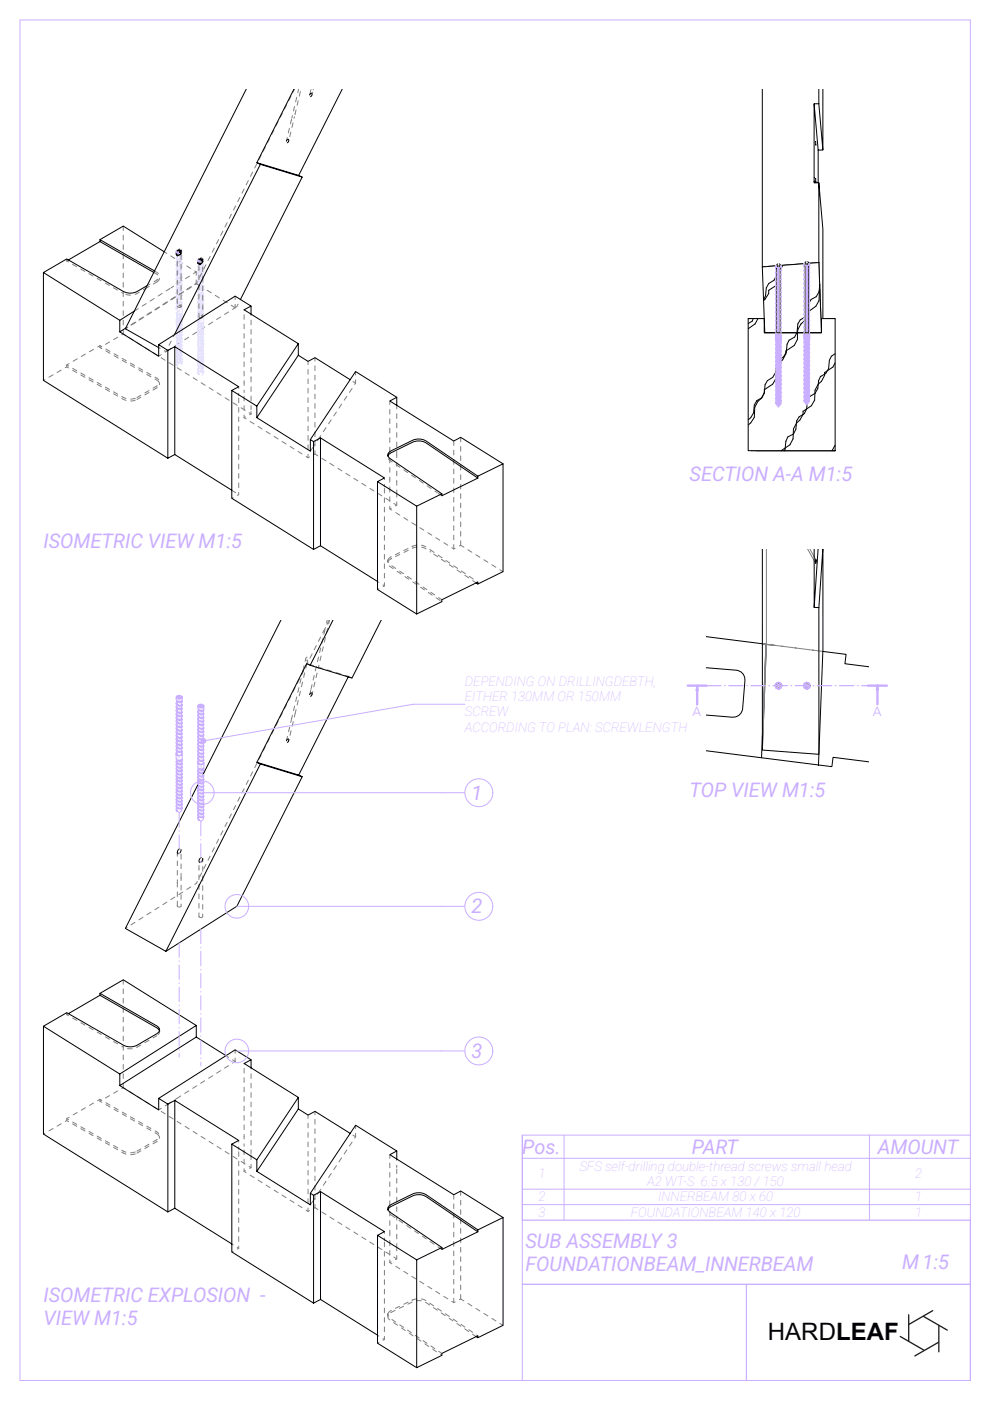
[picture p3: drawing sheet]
<svg xmlns="http://www.w3.org/2000/svg" width="210mm" height="297mm" viewBox="0 0 210 297" stroke-linecap="round" stroke-linejoin="round" font-family="sans-serif">
<defs><g id="words">
<text font-size="5.1" fill="#001" x="162.8" y="284.1">HARDLEAF</text>
<g font-size="4.2" fill="#caaeff">
<text x="146.2" y="101.9">SECTION A-A M1:5</text>
<text x="9.2" y="116.2">ISOMETRIC VIEW M1:5</text>
<text x="100" y="169.5">1</text>
<text x="146.2" y="168.9">TOP VIEW M1:5</text>
<text x="100" y="193.6">2</text>
<text x="100" y="224.3">3</text>
<text x="110.7" y="244.6">Pos.</text>
<text x="146.7" y="244.6">PART</text>
<text x="186.1" y="244.6">AMOUNT</text>
<text x="111.4" y="269.6">FOUNDATIONBEAM_INNERBEAM</text>
<text x="111.4" y="264.7">SUB ASSEMBLY 3</text>
<text x="191.3" y="269">M 1:5</text>
<text x="9.2" y="276">ISOMETRIC EXPLOSION -</text>
<text x="9.2" y="280.9">VIEW M1:5</text>
</g>
<g font-size="2.8" fill="#caaeff">
<text x="98.6" y="145.4">DEPENDING ON DRILLINGDEBTH,</text>
<text x="98.6" y="148.6">EITHER 130MM OR 150MM</text>
<text x="98.6" y="151.9">SCREW</text>
<text x="98.6" y="155.2">ACCORDING TO PLAN: SCREWLENGTH</text>
<text x="146.8" y="151.9">A</text>
<text x="185.1" y="151.8">A</text>
<text x="122.8" y="248.2">SFS self-drilling double-thread screws small head</text>
<text x="137.2" y="251.5">A2 WT-S 6.5 x 130 / 150</text>
<text x="194.1" y="249.8">2</text>
<text x="114.2" y="254.7">2</text>
<text x="133.8" y="258">FOUNDATIONBEAM 140 x 120</text>
<text x="139.5" y="254.7">INNERBEAM 80 x 60</text>
<text x="157.9" y="287.2">Schnitt A-A</text>
</g>
</g></defs>
<g fill="none" stroke="#808080" stroke-width=".21" stroke-dasharray="1 1" stroke-dashoffset=".6">
<path d="M38.4 59.1v5.9M41.6 57.6l-4.9-3M21.2 73.7l4.9-2.9M26.2 62.2l-12.1-6.9M26.6 69.7l15-9.5M33.6 73.7l1.6 .9M9.2 80.7l4.9-2.9M50.6 83.7v-1.7M66.5 94.6l1-1.5M81.5 103.1v-1.8M80 123.3l1.5 .9M26.6 196.8l15-9.5"/>
<path d="M38.4 192.1v-5.8M21.2 233.5l4.9-2.9M9.2 240.5l4.9-2.9M50.6 243.5v-1.7M66.5 254.4l1-1.5M49.1 263.7l1.5 1M81.5 262.8v-1.7M80 283.1l1.5 .9"/>
</g>
<g fill="none" stroke="#808080" stroke-width=".21">
<path d="M65.9 19.2l-.2 .9M66.3 19.6l-.1 .1M60.7 29.8v.1M61.6 28.3l-.2 .7M61.8 25.3l-.1 .3M62.6 24.2l-.1 .1M14.1 54.9v.4l.4-.2M32.6 57.8l.9 .5M32.8 57.5l.8 .5M33.5 59.2l-.2 .2M33.8 59l-.1 .5-.4 .3M37.4 53.9v.1"/>
<path d="M37.5 53.1l-.2 .7M37.6 59.7v.1M37.6 53.5v.6M37.6 53.7h.1M37.7 53.2v.3v-.3M37.7 53.2l-.1 .2a.29 .29 0 0 0 0 .4 .29 .29 0 0 0 .4 0M37.9 53.9h.1M38.1 53.1v.3M38.3 53.5h-.1M38.4 53.3l-.2 .5M38.4 53.1v1M38.4 59h.1"/>
<path d="M41.6 57.6v.1M42 55.8h.1M42.1 54.9l-.2 .7M42.2 56.4v.7M42.2 55.4l.2 .3 .4-.3M42.2 55.6h.1M42.3 55v.1M42.3 55.1v.3v-.3M42.3 55l-.1 .4M42.4 55.7h.1M42.7 55v.3M42.9 55.4h-.1"/>
<path d="M43 55.1l-.2 .6v-.3M43 55v.1M14.1 77.4v.4M21.2 73.3v.4M26.6 69.7h.1M26.7 62.4l1 .2M26.7 69.6h-.1M29 62.2l-.4 .2M29.3 65.4l-.8 .6M35.6 74.3h.1M36.1 61.2l-.2 .1M37.6 64.9a.37 .37 0 0 0 .4 .3 .37 .37 0 0 0 .3-.4l-.4-.1 .5 .2-.4 .3"/>
<path d="M40.6 60.8l-.3 .2M41.5 60.3l.1-.1 .7 .4M41.6 60.1l.7 .4M42.2 67.2a.37 .37 0 0 0 .4 .2 .37 .37 0 0 0 .3-.4h-.2l.3 .2-.5 .2M50.5 64.5l-.3 .5-.3 .2M51 63.5l-.1 .1M51.8 65.7v.1M26.2 84.3l.5 .2M26.2 84.7l.5 .2M28.7 84.4l-1 .2M28.7 84.8l-1 .2M33.3 80.2l.4 .4"/>
<path d="M33.3 81.8h.1M33.3 82.2h.1M33.4 80.7l.4 .4v.4M50.6 83.7v.2M51.8 84v.4M53.2 87.3v.5M66.3 94.8l-.5 .9M74.8 80.9l.6 .3M82.2 96.3v.4M82.4 97.3l.3 .3M82.6 97.1v.5M82.6 95.6v.5"/>
<path d="M49.1 104l.9 .5M81.5 103.1v.1M82.2 119.2v-.5l.1 .6M82.6 120l.1 .1M82.9 118.1l-.7 .6M83 118.4l-.5 .4-.2 .3M88.4 115.6l-1.1 .3M88.4 116l-.9 .2M89.4 115.6l.9 .3M89.4 116l.9 .4M91.1 116.5l.1 .1M91.2 116.9l.1 .1"/>
<path d="M92.9 104.6l.8 .5M162.5 116.5v20.2l-.9 22.3 .9-22.3 1.6 .1M171.3 116.5l1.7 3M171.8 116.5l1.2 2.2M64.8 139.7l.2 .3M65.1 139.3l-.2 .2M65.2 139.9l-.2 .9M69 133.1v.1M93.5 127.5l.2 .1M161.6 136.5l.8 .1-.8 19.5 .8-19.5zM161.6 136.5l2.7 .3M162.4 136.6l12.1 1.5"/>
<path d="M165.7 137h.1M165.9 137h.1M168.7 137.4h.1M172.3 137.8h.1M172.4 137.9h.1M60.8 156.9l-.1 .1M61.3 156.9l-.1 .1M61.6 155.4l-.1 .5M61.9 152.2l-.1 .2M62.6 151.3l-.1 .1M64.3 141.9l-.1 .5M65 140.7l.8 .2"/>
<path d="M65.9 146.3l-.2 1M66.3 146.9l-.1 .3M73.8 143.5l.1-.1 .7 .4M164.6 145.8h.1M164.6 145.8h.2M164.6 145.8l.7 .2-.2-.1M164.8 145.8h.1M164.8 145.8l.1 .1M164.8 145l-.1 .5 .4 .3a.4 .4 0 0 1-.4-.4 .4 .4 0 0 1 .3-.4l.3 .1a.39 .39 0 0 1-.1 .6h.1a.4 .4 0 0 0 .1-.4 .4 .4 0 0 0-.2-.3l-.4 .1M164.9 145.9h.1M165 145.8a.4 .4 0 0 1-.3-.5 .4 .4 0 0 1 .4-.3h-.1a.4 .4 0 0 1 .5 .3 .4 .4 0 0 1-.3 .5l.1-.1-.2 .1M165 145.9h.1"/>
<path d="M165.1 145.9h.1M165.3 144.9h.1M165.5 145.7h.1M165.6 145.2v.1M165.6 145.3h.1M165.6 145.3h.1zM170.8 145h.1a.4 .4 0 0 0-.2 .5 .4 .4 0 0 0 .4 .3l-.3-.1 .2 .1a.4 .4 0 0 1-.3-.4 .4 .4 0 0 1 .3-.4h.3l.2 .4a.4 .4 0 0 0-.3-.4 .4 .4 0 0 0-.4 .1M171.1 146l-.5-.1 .5 .1M171.1 146h.1M171.2 145.7h.1l-.3 .1 .3-.1 .2-.3-.4 .4M171.3 145.7a.4 .4 0 0 0 .1-.5 .4 .4 0 0 0-.4-.2h-.1a.39 .39 0 0 0-.2 .3 .39 .39 0 0 0 .1 .4M171.5 145.7h.1"/>
<path d="M171.5 145.6v.1M171.6 145.5h.1M171.6 145.3l.1 .1zM171.7 145.4h.1M42.4 165.5l-.5 .9M43.1 164l-.3 .6M43.3 163.8l-.1 .1M26.6 196.8h.1M37.6 180.7v.5M37.6 187v.1M37.6 192.1a.45 .45 0 0 0 .8 0M38.4 186.1v.2"/>
<path d="M38.4 181.2h.1M42.2 183.5v.7M42.2 194.3a.45 .45 0 0 0 .8 0M43 182.1v.2M14.1 214.7v.4l.4-.2M33.8 218.6v.3M33.8 218.5v.4l-.3 .5M14.1 237.2v.4M21.2 233.1v.4M27 222.3h1M29 222v.1M33.3 240l.4 .4"/>
<path d="M35.6 234.1h.1M51.8 225.5v.1M26.2 244.1l.5 .2M26.2 244.5l.5 .2M28.7 244.2l-1 .2M28.7 244.6l-1 .2M33.3 241.6h.1M33.3 242h.1M33.4 240.5l.4 .4v.4M50.6 243.5v.2M51.8 243.8v.4M53.2 244.9v.2"/>
<path d="M66.3 254.6l-.5 .9M74.8 240.7l.6 .3M82.2 256.1v.4M82.2 256.5v.1M82.6 256.8v.3M82.6 255.3v.5M82.7 257.4l.1 .1M84.1 247.4v.1M84.1 254.8h.1M84.1 255.8v.5M81.5 262.8v.2M82.2 278.9v-.4l.1 .6"/>
<path d="M82.2 279v.3l.4 .6M82.9 277.9l-.7 .6M82.9 278.3h.1M88.3 275.8h1M88.4 275.4l-1.1 .3M89.4 275.4l.9 .3M90.3 276.1h.1"/>
</g>
<g fill="none" stroke="#808080" stroke-width=".21" stroke-dasharray="1 1" stroke-dashoffset=".4">
<path d="M36.7 54.6l-1.9-1.2M43 59.1v8.1M14.1 77.4l7.1-4.1M26.6 69.7l13.7-8.7M30.9 61.2l-1.9 1M33.6 75.5l2-1.2M36.3 61l5.3-3.3M51.8 88.6v-4.2M84.1 98.6v-2.1M82.6 107.9v-4.1M82.6 103.8v-2.1M68.3 136l.7-2.9"/>
<path d="M64.3 141.7l.5-2M43 194.3v-8.1M14.1 237.2l7.1-4.1M33.6 235.3l2-1.2M47.9 223.8l2 1.2M51.8 248.4v-4.2M84.1 258.4v-2.1M82.6 267.7v-4.1M82.6 263.6v-2.1"/>
</g>
<g fill="none" stroke="#808080" stroke-width=".21" stroke-dasharray="1 1" stroke-dashoffset=".5">
<path d="M61.9 25l1.4-6.1M43 55.1v4M14.1 77.4l12.1 6.9M14.1 77.8l12.1 6.9M21.2 73.3l12.1 6.9M26.1 70.8l27.1 17M35.2 74.6l1.8-3.6M41.6 60.2l20.8-41.3M33.3 80.6l-12.1-6.9M51.8 88.6l13.5 8.4M51.8 83.2v-2M51.8 81.2v-15.5"/>
<path d="M50.6 104.9v-4M50.6 100.9v-17.2M82.6 107.9l13.6 8.5M82.6 101.7v-4.1M92.7 104.4l-10-6.8M61.9 152.2l2.3-9.8M62.5 151.5l-.9 3.9M41.6 187.3l28.2-55.9M43 186.2v-3.9M14.1 237.2l12.1 6.9M14.1 237.6l12.1 6.9M21.2 233.1l12.1 6.9"/>
<path d="M26.1 230.6l27.1 17M26.2 222l-12.1-6.9M33.3 240.4l-12.1-6.9M51.8 248.4l13.5 8.4M51.8 243v-2M51.8 241v-15.5M50.6 264.7v-4M50.6 260.7v-17.2M82.6 267.7l13.6 8.5"/>
</g>
<g fill="none" stroke="#808080" stroke-width=".21" stroke-dasharray="1 1" stroke-dashoffset=".1">
<path d="M63.8 18.9l-1.2 5.3M65.9 18.9h.1M33.3 59.8l-2.4 1.4M26.1 70.8v-22.8M29 84.3l4.3-2.5M29 84.7l4.3-2.5M53.2 86.9v-6.8M67.5 93.1l1.6-2.3M96.2 116.4v-22.9M97.7 115.6v-22.9M69.9 131.4l-.7 2.8M101 123.6l-7.3-4.9"/>
<path d="M65 140.8l-2.4 10.5M65.9 146.1l1.2-4.8M33.3 219.6l-4.3 2.4M26.1 230.6v-22.9M29 244.1l4.3-2.5M29 244.5l4.3-2.5M67.5 252.9l1.6-2.3M96.2 276.2v-22.9M97.7 275.4v-22.9M101 283.4l-10.7-7.3"/>
</g>
<g fill="none" stroke="#808080" stroke-width=".21" stroke-dasharray="1 1" stroke-dashoffset=".3">
<path d="M66.4 18.9l-.2 .8M60.7 29.8l1-4.2M31.2 60.6l2.1-1.2M37.8 72.9l12.1-7.6M41.6 60.1v-2.5M49.9 65.3v-2.5M65.3 97v-20.4M66.8 96.3l17.3 10.8M66.8 96.3v-20.5M75.4 81.2v-2.4M84.1 107.1v-2.4M81.5 124.2v-21.1"/>
<path d="M65.8 140.9l8.1 2.5M37.8 232.7l12.1-7.7M49.9 225v-2.4M53.2 247.6v-2.5M65.3 256.8v-20.4M66.8 256.1l17.3 10.8M66.8 256.1v-20.5M75.4 241v-2.4M82.6 261.5v-4.4M84.1 266.9v-2.4M81.5 284v-21.2"/>
</g>
<g fill="none" stroke="#808080" stroke-width=".21" stroke-dasharray="1 1" stroke-dashoffset=".7">
<path d="M62.4 24.8l-.8 3.5M37.6 59.7v-5.6M26.7 69.6l14.9-9.5M42.2 60.7v-3.6M53.2 80.1v-13.5M53.2 87.8l-1.4 .8M65.3 97l1.5-.7M49.1 105.7l1.5-.8M84.1 107.1l-1.5 .8M96.2 116.4l1.5-.8M80 125l1.5-.8M67.5 141.5l-1.2 5.4"/>
<path d="M37.6 186.8v-5.6M42.2 187.8v-3.6M53.2 239.9v-13.5M53.2 247.6l-1.4 .8M65.3 256.8l1.5-.7M84.1 247.4v-1.7M49.1 265.5l1.5-.8M84.1 266.9l-1.5 .8M96.2 276.2l1.5-.8M80 284.8l1.5-.8"/>
</g>
<path d="M29.8 65.1l6.1-3.8" fill="none" stroke="#808080" stroke-width=".21" stroke-dasharray="1 1" stroke-dashoffset="1.6"/>
<g fill="none" stroke="#808080" stroke-width=".21" stroke-dasharray="1 1" stroke-dashoffset=".2">
<path d="M35.6 74.3l2.2-1.4M42.2 67.2v-6.5M82.6 95.6v-10.6M84.1 96.5v-10.5M84.1 104.7v-2.6M97.7 115.6l9 5.6M82.7 120.1l11 7.5M60.8 156.9l1-4.5M42.2 194.3v-6.5M35.6 234.1l2.2-1.4M53.2 244.6v-4.7M82.6 255.3v-10.5"/>
<path d="M84.1 264.5v-2.6M97.7 275.4l9 5.6"/>
</g>
<path d="M38.4 54.1v4.9M42.3 60.5l7.6 4.8M91.2 116.6l2.5 1.6M37.6 192.1v-5.1M38.4 186.1v-4.9M84.1 254.8v-7.4M93.7 264.9l-11-7.5" fill="none" stroke="#808080" stroke-width=".21" stroke-dasharray="1 1"/>
<path d="M84.1 102.1v-3.5M84.1 261.9v-3.5" fill="none" stroke="#808080" stroke-width=".21" stroke-dasharray="1 1" stroke-dashoffset=".8"/>
<path d="M69.1 90.8l6.3-9.6M93.7 118.7l-2.5-1.8M69.2 134.2l-1.7 7.3M67.1 141.3l1.2-5.3M69.1 250.6l6.3-9.6" fill="none" stroke="#808080" stroke-width=".21" stroke-dasharray="1 1" stroke-dashoffset=".9"/>
<path d="M82.9 118.1l4.6-2.3M87.5 116.2l-4.6 2.3M93.7 118.2l7.6 5.2M69 133.1l.4-1.7M82.9 277.9l4.6-2.3M90.3 275.7l11 7.5" fill="none" stroke="#808080" stroke-width=".21" stroke-dasharray="1 1" stroke-dashoffset="1"/>
<path d="M82.7 119.7l11 7.5M82.7 279.5l11 7.5" fill="none" stroke="#808080" stroke-width=".21" stroke-dasharray="1 1" stroke-dashoffset="1.5"/>
<g fill="none" stroke="#e3e3ff" stroke-width=".21">
<path d="M37.3 59.9l.1 .4 .6 .2M37.3 56.9a.64 .64 0 0 0 .7 .6M37.3 53.8l.1 .1M37.4 54l.1 .3M37.5 55.4l.2 .4 .4 .2M37.5 56.2l.1 .2M37.5 55.5h.1M37.5 58.4v.1M37.5 59.9v.1M37.5 54.6v.1M37.5 55.4v.1M37.5 56.2h.1"/>
<path d="M37.5 57.7h.1M37.5 57.7v.1M37.5 59.2h.1M37.5 55.4h.1M37.5 59.8v.1M37.5 56.2l.2 .4 .5 .1M37.5 57.7a.69 .69 0 0 0 .7 .5M37.5 57v.1M37.5 56.1v.1M37.5 57.6v.1M37.5 59.9h.1M37.5 54.7l.4 .5"/>
<path d="M37.5 59.2l.2 .4 .4 .1M37.5 59.1v.1M37.5 54.7h.1M37.5 59.2v.1M37.5 58.5v.1M37.5 58.3v.1M37.5 58.3h.1M37.5 58.4h.1M37.5 59.8h.1M37.5 56.9v.1M37.5 54.8h.1M37.5 54.5h.1"/>
<path d="M37.5 56v.1M37.5 59v.1M37.5 56.8h.1M37.5 55.2v.1M37.5 57.5v.1M37.5 57.6h.1M37.5 54.8v.1M37.5 55.2h.1M37.5 56h.1M37.5 57l.2 .3 .6 .1M37.5 56.8v.1M37.5 56.1h.1"/>
<path d="M37.5 57v-.1l.2 .4 .4 .2M37.5 55.3h.1M37.5 55.3v.1M37.5 57.1h.1M37.5 59.3v.1zM37.5 59h.1M37.5 59.1h.1M37.6 55.6h.1M37.5 56.3l.2 .2M37.5 59.7v.1M37.5 54.8l.1 .1M37.5 57.8v.1"/>
<path d="M37.5 55.6h.1M37.5 57.8h.1M37.5 57.1v.1M37.5 59.4h.1M37.5 54.9h.1M37.5 54.9l.1 .1M37.5 58l.4 .2h.6M37.5 55l.4 .2h.6M37.5 55.9h.1M37.5 58.3a.49 .49 0 0 0 .5 .7M37.5 57.2h.1M37.5 57.4h.1"/>
<path d="M37.5 58.9l.1 .1M37.5 58.9h.1M37.5 55.1v.4l.5 .3M37.5 59.7h.1M37.5 54.4h.1M37.5 58.1v.1M37.5 56.7v.1M37.5 56.7h.1M37.6 56.6h-.1M37.6 58.1h-.1M37.6 56.6v.1M37.6 56.7h-.1"/>
<path d="M37.6 57.5h-.1M37.6 57.5h.1M37.6 55.1l-.1 .1M37.6 55.1h.1M37.6 53.4v.3l.3 .1v-.2v.2M37.6 58.2h-.1M37.6 55.9h.1M37.6 55.9l-.1 .1M37.6 58.9l-.1 .4 .4 .3M37.6 58.9h.1M37.6 58.9h-.1M37.6 58.9v.1"/>
<path d="M37.6 59.6l-.1 .1M37.6 58.7a.5 .5 0 0 0-.1 .9M37.6 58.1h.1M37.6 55.7l-.1 .1a.44 .44 0 0 0 0 .7M37.6 54.4h.1M37.6 54.2h.1M37.6 58.2h.1M37.6 54.9h.1M37.6 59.5v.1M37.6 59.5h.1M37.6 58l.1 .1M37.6 57.2h.1"/>
<path d="M37.6 55h.1M37.6 56.4h.1M37.6 57.2l.1 .1M37.6 56.4v.1M37.6 54.2l-.1 .1M37.6 59.7h-.1M37.6 54.3l-.1 .2M37.7 59.6h.1M37.7 58h-.1M37.7 58v.1M37.7 53.5h.2M37.7 54.2h.1"/>
<path d="M37.7 54.2l.6 .2M37.7 54.2v.1M37.7 58.8h.1M37.7 58.8l-.1 .1M37.7 55h.1M37.7 58h.1M37.7 55l-.1 .1M37.7 56.6l-.1 .1M37.7 57.3l-.1 .1M37.7 57.3h.1M37.7 56.6h.1M37.7 57.2v.1"/>
<path d="M37.7 58.8l.5 .2M37.7 58.8l.2 .1M37.7 55.8h-.1M37.7 55.8l-.1 .1M37.7 58.1h.1M37.7 55.8h.1M37.7 53h.6l.3 .2M37.7 55.7l.1 .1M37.7 58.1l.2 .1M37.7 59.5l.1 .1M37.7 57.3l.1 .1M37.7 54.3h.1"/>
<path d="M37.7 53.2l.1 .4M37.7 59.5v.1M37.8 58h-.1M37.8 54.3h.1M37.8 53.4l-.2 .3M37.8 54.3l.1 .1M37.8 57.3h-.1M37.8 55.1h.1M37.8 58.1h-.1M37.8 58l.1 .2M37.8 55.8h-.1M37.8 55v.1"/>
<path d="M37.8 55.1l.1 .1M37.8 59.6l.1 .1M37.8 57.3h.1M37.8 57.4h.1M37.8 58l.2-.1a.33 .33 0 0 1 .5 .2h-.1M37.8 59.6h.1M37.8 59.5l-.1 .1M37.8 59.5h.2zM37.8 58h.1M37.8 57.9v.1M37.8 58.8h.1M37.8 59.5h.1"/>
<path d="M37.8 54.2h.1M37.8 57.2h.1l-.4 .4v.2M37.8 56.6l.1 .1M37.8 56.5l-.1 .1M37.8 55.7l-.1 .1M37.9 56.5h-.1M37.9 57.2h-.1M37.9 54.9h-.1M37.9 58.7h-.1M37.9 54.9h.1M37.9 55.7h-.1M37.9 55.7h.1"/>
<path d="M37.9 55.1h.1M37.9 54.9l-.1 .1M37.9 56.5h.1M37.9 55.8h.1M37.9 54.2h-.1M37.9 56.4l-.3 .2M37.9 57.3l.1 .2zM37.9 54.1l-.1 .1M37.9 54.3l-.3-.1-.1 .1 .5 .2M37.9 57.9h-.1M37.9 57.2h.1M37.9 55.2h.1"/>
<path d="M37.9 58.7h.1M37.9 55.8v.1M37.9 59.6h.1M37.9 58.9h.1M37.9 59.7h.2M38 55.2h.1M38 55.7h-.2M38 55.7h-.1M38 58.7l-.2 .1M38 59.6v.1M38 54.4h.1M38 58h.1"/>
<path d="M38 54.1l.1 .1M38 59.5h.1M38 54.1h.1M38 53.5h.1M38 56.4l.5 .1-.3 .1M38 58.7h.1M38 58.6v.1M38 59.6l.1 .1M38 54.9v.1M38 55.9l.1 .1M38 56.4h.1M38 55.6h.1"/>
<path d="M38 58.6h.1M38 57.9v.1M38 55.6v.1M38 54.9h.1M38 56.6l-.1 .1h.2M38 54.3v.1M38 55.7h.1M38 58.1l.1 .1h-.1M38.1 55.9v.1M38.1 55.7h.1M38.1 54.9h-.1M38.1 53.1v.4"/>
<path d="M38.1 56.4h.1M38.1 56.4h-.1M38.1 54.8l-.6 .2-.2 .4M38.1 55.6l-.6 .5M38.1 56.3l.6 .2-.2 .2M38.1 57.8l-.6 .3-.2 .3M38.1 57.2h.1M38.1 59.3l.5 .2 .1 .1-.2 .1M38.1 59.4l-.1 .1M38.1 57.9h-.1M38.1 57.9v.1M38.1 58.6h-.1"/>
<path d="M38.1 58h-.1M38.1 57.4v.1M38.1 58h.1M38.1 57.4h.1M38.1 54.1v.1M38.1 57.1v.1M38.1 54.4h.2M38.1 55.2h.1M38.1 53.4h.1M38.1 53.1h.1M38.1 54.1h-.1M38.1 58.9h.1"/>
<path d="M38.1 54.9h.1M38.2 55.2h-.1M38.2 58.7l-.7 .4M38.2 54.1a.69 .69 0 0 0-.7 .5M38.2 56.6v.1M38.2 54.1h.1M38.2 57.9h.1M38.2 57.9l.1 .1zM38.2 54.1l.1 .1M38.2 55.7h.1M38.2 56.3a.67 .67 0 0 0-.7 .6M38.2 55.6l-.5 .1-.2 .4"/>
<path d="M38.2 57.1l.1 .1M38.2 57.1l-.5 .2-.2 .3M38.2 59.4l-.6 .2-.1 .3M38.2 55.6h.1M38.2 54.9h-.1M38.2 59.4l.1 .1M38.2 57.1h.1M38.2 59.4h.1M38.2 54.9h.1M38.2 54.4h-.1M38.2 53.5l.1 .3M38.2 54.9l-.5 .1-.2 .4"/>
<path d="M38.2 55.9v.1M38.2 57.4l.1 .1M38.2 56.4h.1M38.3 57.4h.1M38.3 57.4h-.1M38.3 55.6h-.1M38.3 57.2h.1M38.3 54.2h.1M38.3 56.7h.1M38.3 55.2h.1M38.3 58.6v.1M38.3 54.8l-.3 .1"/>
<path d="M38.3 58.7h.1M38.3 56.4h-.1M38.3 54.4h.1M38.3 53.5v.3l-.4 .1M38.3 55.1h.1M38.3 58.9h.1M38.3 59.7h.1M38.3 58.9l.1 .1M38.3 55.1v.1M38.3 58.1h-.1M38.3 58.1h.1M38.3 55.6h.1"/>
<path d="M38.3 53.5h.1M38.3 55.7h.1M38.3 57.4v.1M38.3 57.5h.1M38.3 54.1h.1M38.3 57.1v.1M38.3 57.1h.1M38.3 54.9l.1 .1M38.3 54.9h.1M38.4 59.5h-.6l-.3 .3M38.4 53.3v.3l-.3-.1M38.4 54.4h-.1"/>
<path d="M38.4 53.3h.1M38.4 56.4v.1M38.4 57.9v.1M38.4 59.5h.1M38.4 54.1h.1M38.4 59.4h.1M38.4 57.9h.1M38.4 56.4h.1M38.4 55.6h.1M38.4 54.9h.1M38.4 59.4v.1M38.4 54.2h.1"/>
<path d="M38.4 57.4v.1M38.4 54.9h.1a.5 .5 0 0 1-.8 .1M38.4 55.9h.1M38.4 56.6h.1M38.4 54.1v.1M38.4 55.1h.1M38.4 54.3v.1M38.4 54.4h.1M38.4 58.7h.1M38.4 58.2h-.2M38.4 58.2h.1M38.4 59.7h.1"/>
<path d="M38.4 58.1h-.1M38.4 58l.1 .1M38.4 58.1h.1M38.4 54.3h.1M38.4 58h.1M38.5 58.7h.1M38.5 58.7v.1M38.5 54.3h-.1M38.5 55h.1M38.5 55.7h.1M38.5 59.5h-.1M38.5 56.4h.1"/>
<path d="M38.5 56.4v.1M38.5 54.1v.1M38.5 54.9v.1M38.5 54.9h.1M38.5 58.8v.1M38.5 57.3h.1M38.5 57.9h.1M38.5 57.2h.1M38.5 57.2v.1M38.5 54.4h-.1M38.5 58.8h.1M38.5 59.7h-.1"/>
<path d="M38.5 59.5h.1M38.5 59.4v.1M38.5 56.5h.1M38.5 54.1h.1M38.5 56.6h.1M38.5 54.2h.1M38.5 58.7a.47 .47 0 0 1-.8 .1M38.5 57.9v.1M38.5 54.3h.1M38.5 54.3v.1M38.5 54.4h.1M38.5 54.2v.1"/>
<path d="M38.5 59.6h.1M38.5 59.7h.1M38.5 58.9h.1M38.5 58.1l-.1 .1M38.5 58.1h.1M38.5 56.5v.1M38.5 57.4h.1M38.5 55v.1M38.5 57.3v.1M38.5 55.8v.1M38.5 55.8h.1M38.5 59.6l-.2 .1"/>
<path d="M38.5 58.1h-.1M38.5 59.5v.1M38.5 58v.1M38.5 55.1h.1M38.5 58h.1M38.5 59.6v.1M38.5 54.9v.2M38.5 58.7v.1zM38.5 55.7v.1M38.5 54.3l-.4-.1-.5 .2M38.5 54l.1 .1h-.6l-.4 .1M38.5 59v.2"/>
<path d="M38.6 55.6l.1 .2-.2 .1-.5 .1M38.6 57.1h-.6l-.4 .1M38.6 58.7l.1 .1-.1 .1-.6 .1M38.6 53.3l-.4 .4M41.9 58.7a.64 .64 0 0 0 .7 .6M41.9 55.6l.1 .2M42 55.8v.8M42 57.2l.2 .4 .5 .2M42 58.8l.3 .4 .5 .1M42 58.8l.1 .2M42 57.3h.1M42 59.5l.1 .1"/>
<path d="M42 56.5l.1 .1M42.1 56.5h.1M42 56.5h.1M42 58l.2 .4 .5 .2M42 57.3l.1 .1M42 58.7v.1M42 58.7v.1a.74 .74 0 0 0 .9 .4M42 59.6a.71 .71 0 0 0 .9 .5M42 57.2v.1M42 58l.1 .1M42 58l.1 .2M42.1 59.6v.1"/>
<path d="M42.1 56.6l.4 .4M42.1 56.5v.1M42.1 59.5h.1M42.1 57.3v.1M42.1 57.2h.1M42.1 57.1h.1M42.1 58.6v.1M42.1 56.6h.1M42.1 56.4h.1M42.1 57.9v.1M42.1 58.7l-.1 .1M42.1 59.4h.1"/>
<path d="M42.1 56.6v.1M42.1 58.6h.1M42.1 57.4h.1M42.1 58.7h.1M42.1 57.9h.1M42.1 59.4v.1M42.1 57.1v.1M42.1 58.2l.2 .2M42.1 57.4v.1M42.1 56.7h.1M42.1 58.1h.1M42.1 59h.1"/>
<path d="M42.1 56.6l.1 .1M42.1 58.1l.1 .2M42.1 59.7v.1M42.1 59.7h.1M42.1 56.7l.1 .2M42.1 59.9l.4 .2h.6M42.1 56.9l.4 .2h.6M42.1 56.3v.1M42.1 58.9v.1M42.1 58.9h.1M42.1 57.5h.1M42.1 57v.3l.5 .4"/>
<path d="M42.1 56.2l.1 .1M42.1 57.8h.1M42.1 57.7v.1M42.1 56.2v.2M42.1 56.2h.1M42.1 58.5h.1M42.1 57.8v.1M42.1 60h.1M42.1 59.3h.1M42.1 59.2v.2M42.2 57h.1M42.2 57h-.1"/>
<path d="M42.2 57.5v.1M42.2 55.3v.3l.2 .1v-.3v.3M42.2 57.7h-.1M42.2 57.8h-.1M42.2 57l-.1 .1M42.2 60h-.1M42.2 56.3h.1M42.2 59.8h.1M42.2 59.8v.1M42.2 56h.1M42.2 56l.1 .1M42.2 57.6l-.1 .1a.44 .44 0 0 0 0 .7"/>
<path d="M42.2 57.5h.1M42.2 57.6h.1M42.2 56.8h.1M42.2 57.7h.1M42.2 57.8h.1M42.2 58.3h.1M42.2 56l.3 .3h.4M42.2 56.1h-.1M42.2 56.1h.1M42.2 58.4h.1M42.2 56.9h.1M42.2 56.2v.1"/>
<path d="M42.2 59.9h.1M42.2 59.1h.1M42.2 59.9l.5-.2 .4 .1-.2 .2M42.3 55.4h.1M42.3 56.1h.1M42.3 54.9l.6-.1 .3 .3M42.3 59.2l-.1 .1M42.3 59.2h.1M42.3 59.1h-.1M42.3 58.4h-.1M42.3 58.4h.1M42.3 59.1h.1"/>
<path d="M42.3 57.7h.1M42.3 57.6v.1M42.3 57.6l-.1 .1M42.3 56.9l.1 .1M42.3 57.7l-.1 .1M42.3 56.9l-.1 .1M42.3 56.9h-.1M42.3 56.9h.1M42.3 60h.1M42.3 59.2l.1 .1M42.3 56.1l-.2 .1M42.3 59.1l.1 .1"/>
<path d="M42.3 59.1v.1M42.3 59.9h.1M42.3 55v.4M42.3 58.5h.1M42.3 56.9v.1M42.3 56.1v.1M42.3 56.2h.1M42.3 55.3l-.1 .3M42.4 59.2h-.1M42.4 59.9h-.1M42.4 58.4l-.1 .1M42.4 59.9l.2 .1"/>
<path d="M42.4 58.5h.1M42.4 58.4h.1M42.4 59.2h.1M42.4 56.9h.1M42.4 56.2h.1M42.4 56.1h.1M42.4 58.4l-.3 .2M42.4 58.3h.1M42.4 60h.1M42.4 59.8l.1 .1M42.4 57.5l.1 .1M42.4 57.5v.1"/>
<path d="M42.4 59.8h.1M42.4 56v.1M42.4 56.8h.1M42.4 56.8v.1M42.4 58.3l-.1 .1M42.4 56h.1M42.4 57.6l-.1 .1M42.4 57.6h.1M42.4 57h.1M42.5 58.3h-.1M42.5 58.3h.1M42.5 57.7h.1"/>
<path d="M42.5 56l-.1 .1M42.5 56.8h-.1M42.5 57.6h.1M42.5 59.2h.1M42.5 59.2v.1M42.5 56.2l-.3-.2-.1 .1 .5 .2M42.5 56h-.1M42.5 58.5h.1M42.5 58.4v.1M42.5 59.8h-.1M42.5 56.2v.1M42.5 56.2h.1"/>
<path d="M42.5 58.3l-.1 .1M42.5 56.3h.1M42.5 59l-.4 .4v.3M42.5 57l.2 .1M42.5 56h.1M42.5 59.2l.1 .1h-.1M42.5 58.5l.1 .1M42.5 56.9h.1M42.5 56.9l-.1 .1M42.6 60h.1M42.6 60v.1M42.6 56.3h.1"/>
<path d="M42.6 57.7h.1M42.6 57.7l-.2 .1M42.6 59.8h.1M42.6 57h.1M42.6 56h-.1M42.6 57.5h.1M42.6 55.3v.1M42.6 58.3l.5 .1-.3 .1M42.6 56h.1M42.6 56.7h.1M42.6 56.8h-.1M42.6 57.8h.1"/>
<path d="M42.6 57.5l-.1 .1M42.6 56.8h.1M42.7 55v.3M42.7 56.7l-.6 .2-.2 .3M42.7 58.2l-.1 .1M42.7 58.2l.5 .1-.1 .3M42.7 59.7l-.6 .2-.2 .3M42.7 59v.1M42.7 59h.1M42.7 57h.1zM42.7 58.2h.1M42.7 59.8h.1"/>
<path d="M42.7 59.8h-.1M42.7 59.3h.1M42.7 59.2h.1M42.7 59.2v.1M42.7 56h.1M42.7 56h-.1M42.7 58.3h-.1M42.7 56.3h.2M42.7 57.1h.1M42.7 55.9l-.1 .1M42.7 58.5h.1M42.7 58.5v.1"/>
<path d="M42.7 55.3h.1M42.7 55h.1M42.7 55.9h.1M42.7 57.5l-.4 .2-.3 .3M42.7 57.8h.1M42.7 57.7h.1M42.7 57.7v.1M42.7 57.5h.1M42.7 56.2v.1M42.7 56.2h.1M42.8 55.9l-.5 .2-.3 .4M42.8 58.5h-.1"/>
<path d="M42.8 55.9v.1M42.8 55.9h.1M42.8 59.7v.1zM42.8 57.5h.1M42.8 58.2h.1M42.8 58.2l.1 .1M42.8 58.2a.67 .67 0 0 0-.8 .5M42.8 57.5l-.5 .1-.2 .4M42.8 59l.1 .1M42.8 59h.1M42.8 59l-.5 .1-.3 .4M42.8 56.7h.1"/>
<path d="M42.8 56.7h-.2M42.8 59.7h.1M42.8 56.2h-.1M42.8 55.4l.1 .3M42.8 56.8l-.5 .1-.3 .4M42.8 56.8h.1M42.8 56.8h-.2M42.8 59.3h.1M42.8 59.2h.1M42.8 59.2v.1M42.8 56h.1M42.9 57h.1"/>
<path d="M42.9 58.5h.1M42.9 57v.1M42.9 56.3h.1M42.9 59.2h.1M42.9 59.2v.1M42.9 56h.1M42.9 55.4v.3l-.5 .1M42.9 57.5h.1M42.9 57.7h-.1M42.9 57.8h-.1M42.9 57.7h.1M42.9 59.7l.1 .1z"/>
<path d="M42.9 57.7v.1M42.9 57.8h.1M42.9 56.2v.1M42.9 56.2h.1M42.9 57.5l.1 .1M42.9 59.8h.1M42.9 56.7l.1 .1M42.9 56.7h.1M42.9 55.2l.1 .3-.3-.1M43 56.3h-.1M43 55.1h.1M43 56.7h.1"/>
<path d="M43 56h.1M43 57.8h.1M43 56.8h.1M43 56.9h.1M43 58.2v.1M43 59v.1M43 55.5l-.2 .1M43 59.2h.1M43 58.5h.1M43 56.1h.1M43 59.8h.1M43 57.7h.1"/>
<path d="M43 57.7v.1M43 56.7l.1 .1a.5 .5 0 0 1-.8 .1M43 59.2v.1M43 56.2v.1M43 56.2h.1M43 58.3l.1 .1M43 58.3h.1M43 56.8l.1 .1M43.1 56.2l-.1 .1M43.1 59.8v.1M43.1 56.1h.1M43.1 58.4v.1"/>
<path d="M43.1 56.9v.1M43.1 56v.1M43.1 56.8h.1M43.1 56.9h.1M43.1 57.6h.1M43.1 57.5h.1M43.1 57.5v.1M43.1 59.9h.1M43.1 56.1v.1M43.1 56.8v.1M43.1 56.2h.1M43.1 58.4h.1"/>
<path d="M43.1 59.1h.1M43.1 56h.1M43.1 59.9l-.1 .1M43.1 59.2h.1M43.1 57.6l-.1 .1M43.1 57.6l-.1 .2M43.1 58.5h.1M43.1 59.2v.1M43.1 57h.1M43.1 60h.1M43.1 58.3h.1M43.1 57.7h.1"/>
<path d="M43.1 58.3v.1M43.1 57.6v.1M43.1 59.1v.1M43.1 56.2l-.4-.2-.5 .2M43.1 55.8v.2M43.1 56l-.5-.1-.4 .2M43.1 57.5l.2 .1-.2 .2h-.5M43.1 59l-.5-.1-.4 .2M43.2 55.2l-.2 .3M37.3 62.9l.1 .4 .6 .2M37.3 65.4l.4 .3 .5 .1M37.4 77v.4l.1 .1 .1-.1-.1 .1"/>
<path d="M37.4 74.1a.53 .53 0 0 0 .4 .7M37.4 71.2l-.1 .4 .5 .3M37.4 68.3l-.1 .1a.55 .55 0 0 0 .5 .6M37.4 69.5l.4 .3h.5M37.4 72.4l.4 .3h.5M37.4 75.3l.4 .2 .5 .1M37.4 72.2l.1 .1M37.4 76.4l.3 .4M37.4 67.1h.1M37.4 70l.1 .2M37.4 75.8h.1M37.4 73.1v.7"/>
<path d="M37.4 70.1v.1M37.4 77.3l.4 .4M37.4 76.5h.1M37.4 76.4h.1M37.4 77.2l.1 .1M37.4 75.8l.1 .1M37.4 68.5l.1 .1M37.4 75.7l.1 .1M37.4 70h.1M37.4 77.2h.1M37.4 68.5h.1M37.4 69.3l.1 .1"/>
<path d="M37.4 67.1v.1M37.4 72.2h.1M37.4 67.2l.1 .1M37.4 67.8l.2 .3M37.4 68.6l.1 .1M37.4 72.1v.1M37.4 76.5l.1 .2M37.4 69.3h.1M37.4 69.2l.1 .1M37.4 74.3h.1M37.4 75.7v.1M37.4 75.7h.1"/>
<path d="M37.4 69.2h.1M37.4 70.6v.1M37.4 76.4v.1M37.4 74.3l.1 .1M37.4 70.6h.1M37.4 75.6v.1M37.4 74.2v.1M37.4 74.2h.1M37.4 77.1l.1 .3M37.4 70.7l.2 .2M37.4 77.1h.1M37.4 70.8h.1"/>
<path d="M37.4 77.1v.1M37.4 72l.1 .2M37.5 72.7v.3M37.5 72.7h.1M37.5 72.2h.1M37.5 73.4v.3M37.5 67.8h-.1M37.5 74.2h-.1M37.5 74.2v.2M37.5 72h.1M37.5 69.9l-.1 .1M37.5 69.8v.2"/>
<path d="M37.5 77.3h.1M37.5 76.3l-.1 .1M37.5 66.9l-.1 .2M37.5 74.9v.2M37.5 75a.64 .64 0 0 0 .6 .6M37.5 66.9h.1M37.5 74.4l.1 .3M37.5 68.4l-.1 .2M37.5 75.6h-.1M37.5 72l-.1 .1M37.5 74.2h.1M37.5 67.7l-.1 .1"/>
<path d="M37.5 73.5l.1 .4M37.5 71.3v.2M37.5 74.9v.3M37.5 71.5h.1M37.5 67.7l.2 .5 .4 .2M37.5 67.1v.1M37.5 63a.75 .75 0 0 0 .8 .5M37.5 69.8h.1M37.5 61.5h.1M37.5 62.2h.1M37.5 63.7v.1M37.5 60.8h.1"/>
<path d="M37.5 63h.1M37.5 64.5v.1M37.5 65v.3M37.5 65l.5 .3M37.5 75.6l-.1 .1M37.5 61.5l.2 .4 .5 .1M37.5 64.6v.1M37.5 64.6h.1M37.5 72.1l.1 .3 .5 .3M37.5 63.7l.2 .3 .4 .2M37.5 60l.1 .2M37.5 68.5v.1"/>
<path d="M37.5 60h.1M37.5 74.2v.1M37.5 77.3v.1M37.5 64.6l.2 .3 .5 .1M37.5 76.5l.2 .3 .5 .2M37.5 68.4h.1M37.5 75.8h.1M37.5 60.6l.1 .4 .5 .3M37.5 70a.68 .68 0 0 0 .7 .5M37.5 69.3l.2 .4 .5 .1M37.5 77.1l.1 .3M37.5 63v.1"/>
<path d="M37.5 65.1v.1M37.5 70.5l-.1 .1M37.5 60.6a.65 .65 0 0 0 .7 .6l-.1 .1M37.5 60l.2 .4 .5 .1M37.5 62.2v.1M37.5 63.7h.1M37.5 71.5v.2M37.5 67.2l.4 .4M37.5 62.2a.72 .72 0 0 0 .7 .5M37.5 75.9h.1M37.5 75.8v.1M37.5 71.4a.63 .63 0 0 0 .7 .6"/>
<path d="M37.5 63.1h.1M37.5 65.2v.1M37.5 70.7v.1M37.5 76.3h.1M37.5 76.4h-.1M37.5 62.2v.1v-.1M37.5 70v.1M37.5 62.1v.1M37.5 69.2l-.1 .1M37.5 61.4v.1M37.5 75.9l.1 .2M37.5 70.8v.1"/>
<path d="M37.5 62.3h.1M37.5 69.3h.1M37.5 68.7h.1M37.5 62.3l.3 .4 .5 .1M37.5 69.2h.1M37.5 75.1h.1M37.5 74.9h.1M37.5 61.6h.1M37.5 68.6h.1M37.5 70.1h.1M37.5 60.7v.1M37.5 63.6v.1"/>
<path d="M37.5 60.6v.1M37.5 75.2h.1M37.5 61.4h.1M37.5 67h.1M37.5 62.1h.1M37.5 75.1v.1M37.5 69.4h.1M37.5 69.3l.1 .2M37.5 62.9v.1M37.5 64.4h.1M37.5 73v-.1l.2 .3 .4 .2M37.5 71.9v.1"/>
<path d="M37.5 64.3v.1M37.5 62.8v.1M37.5 62.9h.1M37.5 71.9h.1M37.5 63.6h.1M37.5 75.2v.1M37.5 73.7h.1M37.5 69.9h.1M37.5 74.4v.1M37.5 70.1l.1 .1M37.5 70.2h.1M37.5 67.2h.1"/>
<path d="M37.5 73.7l.1 .2M37.5 67.6v.1M37.5 67.7v.1M37.5 73h.1M37.5 72.2v.1M37.5 67.6h.1M37.5 75.6h.1M37.5 67.7h.1M37.5 69.4l.1 .2M37.5 67.3h.1M37.5 72.3h.1M37.5 72.3l.1 .1"/>
<path d="M37.5 76.7h.1M37.5 62.8h.1M37.5 73l.1 .1M37.5 71.5v.1M37.5 77.4h.1M37.5 68.7v.1M37.5 65.4v.1M37.5 68.7l.1 .1M37.5 68.3h.1M37.5 62.4h.1M37.5 63.9l.3 .3 .5 .1M37.5 62.3v.1"/>
<path d="M37.5 63.8v.1M37.5 63.8v.2v-.1M37.5 67.2l.2 .2M37.5 65.3v.2M37.5 69.1v.1M37.5 76.7l.2 .1M37.5 69.1h.1M37.5 71.5l.3 .3 .6 .1M37.5 75.2l.2 .1M37.5 65v.1M37.5 60.5v.2M37.5 61.6v.1"/>
<path d="M37.5 60.8v.1zM37.5 70.2l.1 .1M37.5 67.3l.1 .1M37.5 66.6l.4 .2 .5-.1M37.5 70.5l-.1 .3M37.5 74.1v.1M37.5 61.3v.1M37.5 71.6h.1M37.5 77l.1 .5M37.5 75.9l.3 .3 .6 .1M37.5 68.8l.4 .2M37.5 70.5h.1"/>
<path d="M37.5 60.1h.1M37.5 60.9v.1M37.5 64.7h.1M37.5 63.1v.1M37.5 70.9l.2 .2M37.5 74v.1M37.5 64.1l.5 .2h.5M37.5 71.2v.3M37.5 61.1l.4 .2h.6M37.5 66.9v.1M37.5 74.5h.1M37.5 76.9l-.1 .2"/>
<path d="M37.5 62v.1M37.5 68.3v.1M37.5 72.6v.1M37.5 76.9h.1M37.5 72.6h.1M37.5 63.2h.1M37.5 64.2v.1M37.5 75.6v.3l.4 .3M37.5 63.5v.1M37.5 74.8v.1M37.5 73.3v.1M37.5 67.5v.1"/>
<path d="M37.5 65.5h.1M37.5 70.5a.48 .48 0 0 0 .5 .7M37.5 74.5l.1 .1M37.5 73.3h.1M37.5 66.8v.1M37.5 74.1h.1M37.5 75.9l.3 .2M37.5 69.8v.1M37.5 69l-.1 .2M37.5 69v.1M37.5 60.5h.1M37.5 77.4l.1 .1"/>
<path d="M37.5 61.7h.1M37.5 71.2v.1M37.5 75.4v.2M37.5 66.8h.1M37.5 60.4h.1M37.5 69h.1M37.5 74.8h.1M37.5 67.5a.47 .47 0 0 0 .5 .7M37.5 62h.1M37.5 69.7v.1M37.5 64.2h.1M37.5 71.7h.1"/>
<path d="M37.5 71.6l.2 .1M37.5 61.9v.1M37.5 75.4h.1M37.5 75.3h.1M37.5 61.9h.1M37.5 69.7h.1M37.5 71.7l.1 .1M37.6 64.9l-.1 .2zM37.6 60.4h.1M37.6 70.9v.1M37.6 75.3v.1M37.6 70.4h-.1"/>
<path d="M37.6 70.2h.1M37.6 70.3h.1M37.6 69.7h-.1M37.6 72.4v.1M37.6 70.2l.1 .1M37.6 62.4v.1M37.6 76.9l-.2 .2M37.6 73.9h.1M37.6 73.1h.1M37.6 70.4h.1M37.6 72.4h.1M37.6 69.7l-.1 .4 .4 .3"/>
<path d="M37.6 76.9h.1M37.6 72.4l.3 .1M37.6 63.9l.1 .2-.1-.1M37.6 71.1l-.1 .1M37.6 71.9h-.1M37.6 66.7h.1M37.6 71.9h.1M37.6 62.7h.1M37.6 62.7l-.1 .1M37.6 62.7l-.1 .2M37.6 73.1l.1 .1M37.6 67.5h-.1"/>
<path d="M37.6 68.8h.1M37.6 67.4h.1M37.6 67.5h.1M37.6 63.3h.1M37.6 60.9v.1M37.6 67.6l-.1 .1M37.6 68.1h.1M37.6 61h.1M37.6 61.9l-.1 .1M37.6 68.1l.2 .2M37.6 71.1h.1M37.6 67.5v.1"/>
<path d="M37.6 61.1l-.1 .2M37.6 68.8l.3 .2M37.6 72.5h.1M37.6 61.9h.1M37.6 75.4h-.1M37.6 60.4l-.1 .1M37.6 68.3l-.1 .1M37.6 73.2l-.1 .1M37.6 68.2l-.1 .1M37.6 68.3h.1M37.6 68.2h.1M37.7 60.2h.1"/>
<path d="M37.6 73.2l.5 .2 .4-.2M37.6 66.7l.1 .1M37.6 73.9l.1 .1M37.6 75.4h.1M37.6 73.2h.1M37.6 61.8h-.1a.44 .44 0 0 0 0 .8M37.6 71h.1M37.6 60.3h.1M37.6 65.5l-.1 .1M37.6 67.4v.1M37.6 64.8l.1 .1-.1-.1M37.6 61.7l.1 .1"/>
<path d="M37.6 62.5h.1M37.6 61l.1 .1M37.6 73.9l-.1 .1M37.6 71.8l-.1 .1M37.6 64.8l-.3 .4 .2 .4M37.6 69.6l-.1 .1M37.6 71.8h.1M37.6 70.4l-.1 .1M37.6 69.6l.1 .1M37.6 76.1h.1M37.6 70.3v.1M37.6 67.5h.2"/>
<path d="M37.6 69.5v.1M37.6 71l.2 .1M37.6 72.5l-.1 .1M37.6 74.7h.1M37.6 61.2l-.1 .1M37.6 74.6h.1M37.6 70.3l.1 .1M37.6 68.1l.1 .1M37.7 64.9h.1M37.6 71.7v.1M37.6 66.7l.7 .1M37.6 63.3l.1 .1"/>
<path d="M37.6 69.6h.1M37.6 66.7l-.1 .1M37.6 66.7h-.1l.8 .3M37.6 74.6l.2 .1M37.7 65.1h-.1M37.7 76.1l-.2 .3M37.7 74h.1M37.7 73.9h.1M37.7 67.4h.1M37.7 64.1l-.1 .1M37.7 68.1l-.1 .1M37.7 63.3h.1"/>
<path d="M37.7 74.7h.1M37.7 68.9l-.2 .1M37.7 71.7h.1M37.7 61.1h.1M37.7 73.2h.1M37.7 73.2h-.1M37.7 69.6l-.1 .1M37.7 71.8l-.1 .1M37.7 76.8h.1M37.7 76.1v.1M37.7 73.2l.5 .1M37.7 71.8h.1"/>
<path d="M37.7 63.3v.1M37.7 76.8l.3 .1M37.7 74l-.2 .1M37.7 69.6h-.1M37.7 64.1h.1M37.7 67.5h.1M37.7 73.9h-.1M37.7 67.4v.1M37.7 68.9h.1M37.7 68.8l-.2 .2M37.7 75.3l-.1 .1M37.7 74.7l-.2 .1"/>
<path d="M37.7 70.3l-.1 .1M37.7 72.5l-.3 .4 .2 .3M37.7 74.6l-.2 .2M37.7 71.1l-.2 .1M37.7 68.2l-.1 .1M37.7 64.8l.5-.1 .3 .2M37.7 61.8h.1M37.7 70.3h.1M37.7 65.1l-.2 .3M37.7 60.3h.1M37.7 62.6h-.1M37.7 63.3l-.1 .1"/>
<path d="M37.7 74.6h.1M37.7 69.6h.1M37.7 75.4h.1M37.7 72.5l.2 .1M37.7 70.4h.1M37.7 71.8l.2 .1M37.7 62.6h.1M37.7 62.6l-.1 .1M37.7 68.8h.1M37.7 75.3h.1M37.7 73.9l.3 .1M37.7 71.7l.2 .2"/>
<path d="M37.7 75.3v.1M37.7 71.1h.1M37.7 61.1l.1 .1M37.7 69.7h.1M37.7 69.6l.1 .1M37.7 67.5h-.1M37.7 76.9h.1M37.7 63.4l-.1 .1M37.7 63.4h.1M37.7 68.2h.1M37.7 70.3h-.1M37.7 70.4l.3 .1"/>
<path d="M37.7 70.3l.3 .1M37.7 76.1h.1M37.7 61.8v.1M37.7 76.7l-.2 .2M37.7 64.1l-.2 .2M37.7 75.4l-.2 .2M37.7 76.2h.1M37.7 71v.1M37.7 66.7l-.2 .2M37.7 64.8v.1M37.7 75.4l.2 .1M37.7 61h.1"/>
<path d="M37.7 67.4l-.1 .1M37.7 60.4h.2M37.7 60.4h.1M37.7 66.8h.1M37.7 74.7l.1 .1M37.7 68.2l.2 .1M37.7 71h.1M37.7 66.8l.2 .1M37.7 69.7l.4 .1M37.8 73.1l-.1 .1M37.8 71.1h.1M37.8 61.1h-.1"/>
<path d="M37.8 75.9l-.2 .1a.45 .45 0 0 0-.2 .7M37.8 73.1h.1M37.8 67.5h.1M37.8 73.8l-.1 .1M37.8 62.6h-.1M37.8 71.1l.3 .1M37.8 76.2h.1M37.8 75.4h.1M37.8 74.5l.5-.1 .4 .2M37.8 68.1v.1M37.8 67.5l.1 .1M37.8 60.3l-.1 .1"/>
<path d="M37.8 61.8v.1M37.8 64.1h-.1M37.8 61.1h.1M37.8 62.6h.1M37.8 60.3h.1M37.8 66.7h-.1M37.8 73.1l-.4 .2v.5M37.8 73.8h.1M37.8 71.7h-.2M37.8 71.6h.6l.3 .2M37.8 60.3h-.1M37.8 70.3h-.1"/>
<path d="M37.8 70.2l-.4 .3v.4M37.8 70.2l-.1 .1M37.8 75.3h-.1M37.8 76.9h.1M37.8 68.7h.6l.3 .2M37.8 69.5l-.1 .1M37.8 70.2h.1M37.8 67.3h-.1a.48 .48 0 0 0-.3 .7M37.8 74.7h.1M37.8 71.7l-.1 .1M37.8 64v.1M37.8 76.1h.1"/>
<path d="M37.8 63.3v.1M37.8 64.8h.1M37.8 75.3h.1M37.8 68.3h.1M37.8 71h-.1M37.8 70.9l-.2 .2M37.8 71h.1M37.8 66.6l-.2 .1M37.8 70.9h.1M37.8 76.2l.2 .1M37.8 76.1l.1 .1M37.8 63.4h-.1"/>
<path d="M37.8 64.1h.1M37.8 70.3h.1M37.8 69.6h-.1M37.8 61h.2zM37.8 68.3h.2M37.8 76.9l.5 .1M37.8 64.8v.1M37.8 66.6h.1M37.8 71.7l-.3 .3 .2 .4M37.8 71.6v.1M37.8 67.5h.2M37.8 74.8h.2"/>
<path d="M37.8 71.7h.1M37.8 69.5h.1M37.8 69.6h.1M37.8 74l.1 .1M37.8 61.2h.1M37.8 61.9h.1M37.8 74.5l-.1 .1M37.8 64.1l-.3 .3 .1 .4M37.8 61.7l.1 .1M37.8 68.1l-.1 .1M37.8 74.6l-.1 .1M37.8 68.2h.1"/>
<path d="M37.8 74.6h.1M37.8 62.5h.1M37.8 73.9h-.1M37.8 69.7h.1M37.8 61v.1M37.9 68.1h-.1M37.9 61.1h-.1M37.9 60.2h-.1M37.9 63.2l-.1 .1M37.9 61.7h-.1M37.9 72.6h.1M37.9 73.9h-.1"/>
<path d="M37.9 70.9h-.1M37.9 72.5h.1M37.9 61.8h.1M37.9 74.1h.1M37.9 72.5v.1M37.9 60.4v.1M37.9 60.4h.1M37.9 63.2h.1M37.9 60.2h.1M37.9 74.5h-.1M37.9 74.6h-.1M37.9 73.8a.44 .44 0 0 0-.4 .3 .44 .44 0 0 0 .1 .4"/>
<path d="M37.9 64.2v.1M37.9 69.7h.2M37.9 71.9h.1M37.9 62.5l-.1 .1M37.9 68.1h.1M37.9 65h.1M37.9 75.3l-.2 .1M37.9 73.8h-.1M37.9 76l-.2 .1M37.9 64.1v.1M37.9 64.8h-.1M37.9 64.9h.1"/>
<path d="M37.9 65l-.4 .2-.2 .5M37.9 76.2h.1M37.9 67.4h-.2M37.9 69h.1M37.9 67.4h.1M37.9 75.5h.1M37.9 75.9l-.4 .4M37.9 76h.1M37.9 67.3l-.2 .1M37.9 75.9h.1M37.9 69l.2 .1M37.9 69h.2"/>
<path d="M37.9 67.3h.1M37.9 74.7h.1M37.9 73.8h.1M37.9 63.4l.1 .1zM37.9 76.7l-.3 .2M37.9 66.7h-.2M37.9 66.9h.1M37.9 74.7l.2 .1M37.9 64.8l-.4 .3 .1 .4M37.9 76.7h.1M37.9 66.9h.4M37.9 75.5l.2 .1"/>
<path d="M37.9 61.1l.1 .1zM37.9 66.6h.1M37.9 60.3l-.4 .2v.3M38 62.7h.1M37.9 61.9l.1 .1zM37.9 72.6l.1 .1M37.9 73.9a.46 .46 0 0 0-.3 .7M37.9 71.1h.1M37.9 73.8v.1M37.9 60.5h.1M37.9 64.2h.1M37.9 62.7h.1"/>
<path d="M37.9 64.3h.1M37.9 61.7h.1M37.9 68.3h.2M37.9 68l-.2 .1M37.9 67.6h.1M38 67.6h.1M38 69.5l-.2 .1M38 70.5h.1M38 73.8h-.1M38 70.4h.1M38 71.9l.3 .1M38 60.5h.1"/>
<path d="M38 68.7l-.3 .1M38 64.2v.1M38 68h-.1M38 76.2h.1M38 66.6h-.2M38 71.2h.1M38 71.1l.1 .1M38 71.9h.3M38 64.9v.1M38 65h.1M38 69.5h.1M38 72.6h.1"/>
<path d="M38 66.6h.1M38 72.7h.1M38 68h.1M38 76.3h.1M38 63.3h.1M38 66.1l-.5 .3 .2 .3M38 67.5h.1M38 74.8h.1M38 74h.1M38 76.9h.1M38 76.9h.2M38 68.3h.1"/>
<path d="M38 71.7h-.2M38 70.9l-.2 .1M38 70.9h-.1M38 68.8l-.3 .1M38 70.9h.1M38 68.8h.1M38 72.3l-.4 .2M38 64.7v.1M38 67.5l.1 .1M38 64.8h.1M38 68.3l.3 .1M38 73l-.2 .1"/>
<path d="M38 71.7h.1M38 76.2h.2M38 61.8h.5l-.3 .1M38 60.2l-.2 .1M38 60.2h.1M38 72.4l-.4 .2-.1 .2M38 76.3h.2M38 72.3h.1M38 72.3h.4M38 73h.1M38 73.1l.5 .1-.3 .1M38 74.1h.1"/>
<path d="M38 64.9l.2 .1M38 63.2h.1M38 60.1l-.1 .1M38 63.9h.1M38 67.3h.1M38 74.5h-.1M38 68.7h.1M38 67.3h-.1M38 70.2l-.2 .1M38 73.7l-.1 .1M38 74.1h.2M38 67.3l-.1 .1"/>
<path d="M38 75.3h-.1M38 60.1h.1M38 63.9l.1 .1M38.1 75.3h-.1M38.1 69.8h.1M38.1 61h-.1M38.1 68.8h-.1M38.1 68.8h.1M38.1 72.6h.1M38.1 61h.1M38.1 68.1h.1M38.1 68.1h-.2"/>
<path d="M38.1 64h.1M38.1 68h-.1M38.1 68h.1M38.1 64h-.1M38.1 73.7h-.1M38.1 70.9l.4 .1-.4 .2M38.1 62.5h-.2M38.1 74.5h-.1M38.1 74.5h.1M38.1 62.5h.1M38.1 70.2h-.1M38.1 70.2h.1"/>
<path d="M38.1 67.3h.2M38.1 63.3h.4l-.3 .1M38.1 60.9l-.5 .1-.3 .4M38.1 68.7h-.1M38.1 73.7l.4 .1M38.1 73.7h.1M38.1 62.4l.5 .1 .1 .1-.2 .2M38.1 63.3h-.1M38.1 63.9l-.5 .2-.3 .3M38.1 63.4l.1 .1zM38.1 76.7h-.2M38.1 70.9h.1"/>
<path d="M38.1 70.9h-.1M38.1 69h.1M38.1 69l.4-.1-.4 .2M38.1 67.6h.1M38.1 70.1l-.3 .1M38.1 62.8h.1M38.1 75.6h.1M38.1 62.7v.1M38.1 62.7h.1M38.1 74.8h.1M38.2 60.5h.1M38.1 69.7h.1"/>
<path d="M38.1 61.7l-.1 .1M38.1 71.6h-.3M38.1 76.7h.1M38.1 68.3h.1M38.1 70.9h.4M38.1 74h.1M38.1 74v.1M38.1 71.2h.1M38.1 66.6l-.2 .1M38.1 66.6h.1M38.1 71.6h.1M38.1 61.9v.1"/>
<path d="M38.1 60.2h-.1M38.1 61.9h.1M38.1 62h.1M38.1 69.1h.1M38.1 66.6h.2M38.1 70.2h.2M38.1 70.1h.2M38.1 70.1h.1M38.1 64.7h.1M38.1 60.2h.1M38.1 71.6h.2M38.1 61l-.4 .1-.2 .3"/>
<path d="M38.1 73h.1M38.1 66l-.5 .1-.3 .3M38.1 70.5h.1M38.1 70.4h.1M38.1 68h.2M38.2 65h.1M38.2 65h-.2M38.2 68.7h-.1M38.2 66.5l-.2 .1M38.2 70.9h.1M38.2 70.9h-.1M38.2 72.6h-.1"/>
<path d="M38.2 68.8h-.1M38.2 68.8h.1M38.2 68.7h.1M38.2 62.5l-.5 .1-.2 .4M38.2 68.8h.3M38.2 66.5h.1M38.2 66.5l.3 .1M38.2 64.2h-.1M38.2 64.2h.1M38.2 63.9a.67 .67 0 0 0-.7 .6M38.2 76.9h.1M38.2 68l-.1 .1"/>
<path d="M38.2 70.9l-.7 .4M38.2 67.6h.1M38.2 75.9a.66 .66 0 0 0-.7 .5M38.2 66.5a.69 .69 0 0 0-.7 .6M38.2 76.3h.1M38.2 68.1h.1M38.2 71.6l-.2 .1M38.2 68.7a.66 .66 0 0 0-.7 .5M38.2 62.7h-.1M38.2 69.7h-.1M38.2 60.2l.1-.1 .2 .2-.6 .1M38.2 64.8h-.1"/>
<path d="M38.2 64.8h.1M38.2 74.5l-.3 .1M38.2 74.5h.1M38.2 70.5h.1M38.2 75.2l-.1 .1M38.2 75.2l.2 .1M38.2 69.8h.1M38.2 69.7h.1M38.2 73a.72 .72 0 0 0-.7 .5M38.2 69h-.1M38.2 73h-.2M38.2 62.4l-.5 .2-.2 .3"/>
<path d="M38.2 73h.1M38.2 60.9l-.6 .2-.1 .3M38.2 76.2h.1M38.2 69.4l-.5 .2-.2 .3M38.2 71.6h.1M38.2 73.3h.1M38.2 74.5l-.5 .2-.2 .3M38.2 63.9h-.1M38.2 62.4l-.3 .1M38.2 63.2h-.1M38.2 62.4h.1M38.2 65.1l.3 .2"/>
<path d="M38.2 63.2h.2M38.2 60.9l.1 .1M38.2 63.9h.1M38.2 60.9v.1M38.2 60.2h.1M38.2 61h-.1M38.2 61h.1M38.2 73l.3 .1M38.2 61.3h-.1M38.2 74l-.1 .1M38.2 71.7l-.5 .1-.2 .4M38.2 74.1h.1"/>
<path d="M38.2 69h.1M38.2 71.6l.1 .1M38.2 63.2l-.1 .1M38.2 63.2h.1M38.2 63.2l.1 .1M38.2 74h.1M38.2 62.4l-.1 .1M38.2 74.5l.3 .1M38.2 63.9v.1M38.2 64.7v.1M38.2 63.4h.1M38.2 76.6l.5 .1-.1 .2-.3 .1 .2-.1"/>
<path d="M38.2 68.7l.3 .1M38.2 64h-.1M38.2 64h.1M38.2 63.2l-.5 .1-.2 .3M38.2 67.3l-.5 .2-.2 .3M38.2 69.1h.1M38.2 75.2l-.5 .1-.2 .4M38.2 72.6h.1M38.2 75.1l-.6 .2-.2 .2M38.2 73.8h.1M38.2 69.5h-.2M38.3 69.5h.1"/>
<path d="M38.3 61.7h-.5l-.3 .4M38.3 73.7l.4 .2-.4 .3M38.3 64.2v.1M38.3 75.9h.1M38.3 75.9h-.4M38.3 76h-.4M38.3 65h-.1M38.3 64h.1M38.3 76h.1M38.3 76.7h-.2M38.3 76.7h.1M38.3 67.3h.1"/>
<path d="M38.3 67.3h-.2M38.3 72.6h-.1M38.3 62.7v.1M38.3 62.8h.1M38.3 74.5h-.2M38.3 72.3l-.7 .1-.2 .2M38.3 74.5h.1M38.3 72h.1M38.3 60.4h.1M38.3 65h.1M38.3 63.3h.1M38.3 70.8l.4 .3-.4 .2"/>
<path d="M38.3 70.2h.1M38.3 65.1h.1M38.3 66.8h.1M38.3 69.4h-.5l-.4 .3M38.3 60.5h.1M38.3 75.2l-.5 .1M38.3 71.2h-.2M38.3 75.2h.1M38.3 74.8h-.1M38.3 70.1h.1M38.3 70.9h.1M38.3 66.6h.1"/>
<path d="M38.3 76.7l-.6 .1-.2 .3M38.3 67.9l.4 .3-.4 .2M38.3 64.8h.1M38.3 71.6h.1M38.3 76.2h.1M38.3 66.5l-.5 .1-.4 .3M38.3 66.9h.1M38.3 64.7h-.6l-.2 .3M38.3 71.2h.1M38.3 72.3l-.5 .1-.3 .3M38.3 73.8h-.3M38.3 73.8l.2 .1"/>
<path d="M38.3 62h.1M38.3 70.1l.1 .1M38.3 64.7h.1M38.3 63.9l.1 .1M38.3 69.7h.1M38.3 64.3h-.1M38.3 61.2h.1M38.3 74h-.5l-.3-.4 .2 .4 .5 .1M38.3 71.7h.1M38.3 69.1h-.1M38.3 74h-.1M38.3 71.6l.2 .1"/>
<path d="M38.3 70.5h-.1M38.3 69.1h.1M38.3 69h.1M38.3 70.5h.1M38.3 68.1h-.4l-.4 .3M38.3 60.4l.1 .1M38.3 61.7l.1 .1M38.3 70.2h-.5l-.3 .3M38.3 68h.1M38.3 63.4h.1M38.3 63.4v.1M38.3 64.3h.1"/>
<path d="M38.3 67.6h-.1M38.3 63.5h.1M38.3 67.6h.1M38.3 74h.1M38.3 70.9l.1 .1M38.3 68l-.5 .1-.3 .3M38.3 68h.2M38.3 68.4h.1M38.3 71.9v.1M38.3 68.1l.2 .1M38.3 67.3l.2 .1M38.3 71.9h.1"/>
<path d="M38.3 76.9h-.1M38.3 69.5h.2M38.4 61.7h.1M38.3 76.9h.1M38.3 62.7h.1M38.4 60.5h-.1M38.4 72.3h.1M38.4 60.2v.1M38.4 60.2h.1M38.4 64h.1M38.4 72.3l.1 .1M38.4 61h.1"/>
<path d="M38.4 75.2h.1M38.4 75.3h.1M38.4 76h.1M38.4 70.2h.1M38.4 76.3h-.2M38.4 64.8h.1M38.4 76.7h.1M38.4 66.7h-.6M38.4 73.3h-.2M38.4 61.9l-.1 .1M38.4 62.8h-.1M38.4 62.4h.1"/>
<path d="M38.4 69.1h-.1M38.4 60.9v.1M38.4 62.5h-.1M38.4 64.7h.1M38.4 63.2h.1M38.4 60.9h.1M38.4 76.7l.1 .1M38.4 76.6l-.7 .1M38.4 76.6h.1M38.4 63.2l-.1 .1M38.4 69h-.1M38.4 69.1h.1"/>
<path d="M38.4 76.6l.1 .2-.2 .1-.5-.1M38.4 64.7v.1M38.4 61.7v.1M38.4 69h.1M38.4 71.7h.1M38.4 75.9h.1M38.4 68.3h-.3M38.4 68.3l-.1 .1M38.4 68.3h.1M38.4 67.6h-.1M38.4 64.2h.1M38.4 73.3h.1"/>
<path d="M38.4 67.3h.1M38.4 75.9l.1 .1M38.4 74.8h-.1M38.4 76l.1 .1M38.4 63.4v.1M38.4 71.1v.1M38.4 67.6h.1M38.4 74.8h.1M38.4 76.6l.1 .1M38.4 71.2h-.1M38.4 71.1l-.3 .1M38.4 71.1h.1"/>
<path d="M38.4 71.2h.1M38.4 66.6v.1M38.4 66.8h-.1M38.4 62.5h.1M38.4 71.9h-.1M38.4 74.5h.1M38.4 71.9h.1M38.4 64l.1 .1M38.4 66.9h-.1M38.4 76.2h-.1M38.4 61.8h.1M38.4 75.3l.1 .1-.1 .1-.6-.1"/>
<path d="M38.4 66.8h.1M38.4 66.7h.1M38.4 70.2v.1M38.4 76.2h.1M38.4 66.9h.1M38.4 69.7h-.1M38.4 60.9l.1 .2M38.4 62h-.1M38.4 64.9h.1M38.4 64.2v.1M38.4 62.7h.1M38.4 61.9v.1"/>
<path d="M38.4 74.7h.1M38.4 74.7l-.3 .1M38.4 64.9v.1M38.4 70.5h-.1M38.4 74.5l.1 .1M38.4 70.5h.1M38.4 70.4h.1M38.4 70.3h.1M38.4 70.3l.1 .1M38.4 62h.1M38.4 70.4l-.2 .1M38.4 71h.1"/>
<path d="M38.4 67.3l.1 .1-.2 .1-.6-.1M38.4 69.7h.1M38.4 74h-.1M38.4 69v.1M38.4 61.2h.1M38.4 62.6v.1M38.4 74h.1M38.4 61.9h.1M38.4 60.4v.1M38.5 67.4h.1M38.5 71h.1M38.5 67.3h.1"/>
<path d="M38.5 62.5v.1M38.5 74.8h-.1M38.5 69.5h.1M38.5 69.5h-.7M38.5 68.3h-.1M38.5 73.9h.1M38.5 73.8h.1M38.5 67.5l-.2 .1M38.5 68h.1M38.5 60.3h.1M38.5 67.5h.1M38.5 67.6h-.1"/>
<path d="M38.5 60.4l-.1 .1M38.5 72.6h-.2M38.5 74.6h.1M38.5 72.6h.1M38.5 60.2v.1M38.5 71.7h.1M38.5 66.9h-.1M38.5 66.8h-.1M38.5 68.8v.1M38.5 69.7l-.3 .1M38.5 62.5h.1M38.5 69.7h-.1"/>
<path d="M38.5 62h-.1M38.5 61.2h-.1M38.5 68.3h.1M38.5 64.8h.1M38.5 61.1l-.1 .1M38.5 63.3h.1M38.5 69.7h.1M38.5 64.1h.1M38.5 75.3h.1M38.5 76.2l-.1 .1M38.5 76.9h-.2M38.5 75.2h.1"/>
<path d="M38.5 76.9h.1M38.5 72.4h.1M38.5 63.2h.1M38.5 63.2v.1M38.5 64.7v.1M38.5 60.2h.1M38.5 64h.1M38.5 61v.1M38.5 76.1l-.1 .1M38.5 76.2h.1M38.5 74.6v.1M38.5 76.1h.1"/>
<path d="M38.5 69h-.1M38.5 76h.1M38.5 69.6h.1M38.5 69h.1M38.5 70.2h.1M38.5 69.6l-.3 .1-.4-.1M38.5 67.6h.1M38.5 60.4h.1M38.5 76.8h.1M38.5 74.8h.1M38.5 76.7h.1M38.5 61.8h.1"/>
<path d="M38.5 68.2l-.1 .1M38.5 62.6v.1M38.5 62.7h.1M38.5 61.7v.1M38.5 70.9h.1M38.5 66.6h.1M38.5 66.7h.1M38.5 75.2v.1M38.5 66.8h.1M38.5 76.7v.1M38.5 71.7v.1M38.5 63.3v.1"/>
<path d="M38.5 70.9v.1M38.5 68.2h.1M38.5 71.2h-.1M38.5 71.1h-.1M38.5 68.1h.1M38.5 66.8v.1M38.5 64.9h.1M38.5 73.1h.1M38.5 71.1h.1M38.5 71.2h.1M38.5 68.9h.1M38.5 68.8h.1"/>
<path d="M38.5 67.3v.1M38.5 74.7h.1M38.5 70.3h.1M38.5 73.8v.1M38.5 62.6h.1M38.5 60.3v.1M38.5 61.1v.1M38.5 63.4h.1M38.5 71.9h-.1M38.5 64.7h.1M38.5 64.7h-.3l.3 .1M38.5 66.6v.1"/>
<path d="M38.5 64.1v.1M38.5 61.1h.1M38.5 71.9h.1M38.5 71.8h.1M38.5 71.8l-.2 .1M38.5 61.8v.1M38.5 70.4l-.1 .1M38.5 75.3v.1M38.5 76.8v.1M38.5 61.9h.1M38.5 70.2v.1M38.5 74.6a.54 .54 0 0 0-.9 0"/>
<path d="M38.5 72.4v.1M38.5 74.7v.1M38.5 76.1l-.4-.1-.5 .2M38.5 73.9v.1M38.5 67.4v.1M38.5 68.9l-.3-.1-.6 .2M38.5 66.8l-.4-.2-.5 .2M38.5 64v.1M38.5 66.7l-.2 .2-.8-.2M38.5 70.4h.1M38.5 70.3l-.1 .1M38.5 66.7v.1"/>
<path d="M38.5 64.9v.5l-.2 .2M38.5 68.9l-.1 .1M38.5 71v.1M38.5 68.1v.1M38.5 71.8v.1M38.5 72.6l-.4 .1M38.5 75.4h-.7M38.5 73.9l-.1 .1M38.5 69.6v.1M38.5 75.4h.1M38.5 73.2l-.1 .1M38.5 73.2h.1"/>
<path d="M38.5 68.2v.1M38.5 72.5v.1M38.5 72.5h.1M38.5 67.5v.1M38.5 71.1v.1M38.5 69.5v.1M38.5 76v.1M38.5 72.4v.2M38.5 77.2v.1M38.5 75.4l-.3 .2M38.5 72.5l-.3-.1-.5 .1M38.5 73.2l-.5-.1-.5 .4"/>
<path d="M38.5 73.9l-.3 .2M38.5 66.4l-.2 .3M38.6 60.2l-.5-.1-.5 .2M38.6 61.7l.1 .1-.1 .2h-.6M38.6 63.2l-.6-.1-.4 .2M38.6 64.7l.1 .1a.46 .46 0 0 1-.7 .3M38.6 65.4v1M38.7 76.1l-.2 .2h-.7M38.7 67.5l-.3 .2-.6-.1M38.7 73.2l-.4 .2h-.5M38.7 70.3l-.3 .2h-.6M41.9 61.7l.1 .4 .6 .3"/>
<path d="M41.9 64.8l.1 .3 .5 .3M41.9 67.3l.4 .3h.5M42 78.8v.4l.1 .2 .1-.1-.1 .1M42 75.9a.53 .53 0 0 0 .4 .8M42 73l-.1 .4 .5 .4M42 70.1v.5l.4 .3M42 71.3l.4 .3 .5 .1M42 74.2l.4 .3 .5 .1M42 77.1l.4 .3h.5M42 71.9l.5 .5h.4l.2-.2-.5-.1-.6 .4M42 77.6l.5 .4M42 76.1l.2 .4"/>
<path d="M42 74l.3 .4h.7M42 75.5l.1 .1M42 70.5l.2 .2M42 73.3l.2 .2M42 74.7l.1 .2M42 76.9h.1M42 69.7h.1M42 71.2h.1M42 77.7h.1M42 78.3l.5 .5 .6-.1M42 70.2v.7M42 79.1h.1"/>
<path d="M42 78.4h.1M42 71.2l.1 .1M42 68.9v.1M42 68.9h.1M42 79.1v.1M42 77.7l.1 .1M42 70.4l.1 .1M42 79v.1M42 70.4h.1M42 79h.1M42 75.5h.1M42 71.1l.1 .1"/>
<path d="M42 69l.2 .3M42 69h.1M42 69.6v.1M42 77h.1M42 72.6h.1M42 78.4l.1 .1M42 76.2h.1M42 77.6v.1M42 69.7v.1M42 71v.1M42 72.5h.1M42 76.1l.1 .3"/>
<path d="M42 78.9v.1M42 72.6l.1 .1M42 78.9h.1M42 75.4v.1M42 71.1v.1M42 72.4v.1M42 76.1h.1M42 69.7l.1 .1M42 68.8v.1M42 76.8a.64 .64 0 0 0 .7 .6M42 68.8h.1M42 70.2v.2"/>
<path d="M42 75.3v.1M42 72.4h.1M42 73.2l.1 .3 .2 .2h.8M42 72.5l.1 .3 .2 .2h.8M42 76.8v.1M42 74.6v.1M42 71.7v.2M42 69.6l.2 .5 .5 .1M42 69l.1 .1M42 64.9a.7 .7 0 0 0 .8 .5M42 67.2l.3 .2M42 64.1l.1 .1"/>
<path d="M42 66.3l.1 .1M42 64.8l.1 .1M42 60.4h.1M42 60.3l.1 .1M42 66.3v.1M42 67.2l.6 .3M42 75.5l.3 .3 .5 .2M42 63.4a.7 .7 0 0 0 .8 .5l.2-.1M42 77.5v.1M42 66.4l.2 .3M42 66.4h.1M42 73.9l.2 .4 .5 .2"/>
<path d="M42 65.6l.3 .3 .4 .2M42 61.9h.1M42 69.8h.1M42 63.4h.1M42 79.2h.1M42 66.4l.3 .3 .5 .2M42 78.4l.3 .3 .5 .1M42 70.2h.1M42 64.8h.1M42 62.5l.1 .3 .6 .3M42 69.8l.1 .1M42 71.9a.68 .68 0 0 0 .8 .5"/>
<path d="M42 71.2l.3 .3 .5 .2M42 64.9h.1M42 78.9l.2 .4M42 64.9l.1 .1M42 67l.1 .2M42.1 62.5a.65 .65 0 0 0 .7 .5l-.1 .1M42.1 61.8h-.1M42.1 61.8h.1M42.1 61.9a.73 .73 0 0 0 .8 .4M42.1 64.1a.72 .72 0 0 0 .7 .4M42.1 65.5v.1M42.1 69l.4 .5"/>
<path d="M42.1 64.1h.1M42.1 65.6v.1M42.1 63.3h.1M42.1 62.5v.2M42.1 62.5v.1M42.1 79.1v.1M42.1 63.3v.1M42.1 61l.2 .4 .4 .2M42.1 73.3a.63 .63 0 0 0 .7 .5M42.1 72.6h.1M42.1 66.4h-.1M42.1 64.1v.1"/>
<path d="M42.1 61v.2zM42.1 64v.2v-.1M42.1 64l-.1 .1M42.1 67.1v.1M42.1 62.6v.1M42.1 71h-.1M42.1 70.9l-.1 .2M42.1 63.2v.1M42.1 64.2h.1M42.1 60.3l-.1 .1M42.1 64.2l.3 .4h.5M42.1 70.9h.1"/>
<path d="M42.1 62.5h.1M42.1 76.9v.1M42.1 63.4h.1M42.1 60.9v.1M42.1 63.4v.1M42.1 78.9l-.1 .1M42.1 60.3h.1M42.1 62.4v.1M42.1 67h.1M42.1 77h.1M42.1 60.4h.1M42.1 61.7l-.1 .2"/>
<path d="M42.1 60.2l-.1 .1M42.1 61.7h.1M42.1 63.9h.1M42.1 60.1v.1M42.1 64.8h.1M42.1 66.2h.1M42.1 74.8v-.1l.1 .4 .5 .1M42.1 75.5l.3 .3 .5 .1M42.1 60.1h.1M42.1 65.4v.2zM42.1 64.7h.1M42.1 61.6v.1"/>
<path d="M42.1 77v.2M42.1 65.4h.1M42.1 61.9v.2M42.1 70.5h.1M42.1 75.6h.1M42.1 69.5l-.1 .1M42.1 69.1h.1M42.1 69.5h.1M42.1 69.8h.1M42.1 60.3v.1M42.1 77.5h-.1M42.1 75.6l.1 .2"/>
<path d="M42.1 71.2h.1M42.1 61h.1M42.1 71.2l.1 .2M42.1 60.4v.1M42.1 69.1l.1 .1M42.1 78.5h.1M42.1 77.5h.1M42.1 60.9h.1M42.1 70.5l.1 .1M42.1 79.2h.1M42.1 65.7v.1M42.1 67.3h.1"/>
<path d="M42.1 70.2h-.1M42.1 79.2v.1M42.1 64.7v.1M42.1 72.7h.1M42.1 70.2h.1M42.1 65.8l.3 .3h.5M42.1 61.2v.1zM42.1 74.9l.6 .3 .4-.2-.5-.1-.5 .2M42.1 75.6l.2 .2M42.1 71.3v.1M42.1 69.9l.1 .1M42.1 77l.1 .1"/>
<path d="M42.1 77.8h.1M42.1 61.1v.1M42.1 67.2h.1M42.1 61.6h.1M42.1 78.5l.2 .2M42.1 64.2v.1M42.1 73.4l.3 .2 .5 .1M42.1 65v.1M42.1 66.9v.1M42.1 62.4h.1M42.1 62.7v.1zM42.1 62.7h.1"/>
<path d="M42.1 68.5l.4 .1 .5-.1M42.1 63.5v.1M42.1 63.1v.1M42.1 77.8v.1M42.1 61.9v.1M42.1 66.5h.1M42.1 78.8l.1 .6M42.1 77.8l.3 .3h.6M42.1 67.3v.1zM42.1 63.5h.1M42.1 67.2v.2M42.1 65h.1"/>
<path d="M42.1 60.5h.1M42.1 77.4v.1M42.1 78.8l-.1 .1M42.1 66l.5 .2h.4M42.1 60.2h.1M42.1 69.8v.1M42.1 62.9l.4 .2h.5M42.1 67.3l.1 .1M42.1 76.4h.1M42.1 78.8h.1M42.1 78.8v.1M42.1 72.7l.1 .1"/>
<path d="M42.1 63.8v.1M42.1 76.4l.1 .1M42.1 71.4l.2 .1M42.1 66.1v.1M42.1 77.4v.4l.4 .2M42.1 75.2l-.1 .1M42.1 76.7l-.1 .1M42.1 60.1a.49 .49 0 0 0 .5 .7M42.1 69.4v.1M42.1 77.9h.1M42.1 70.8v.1M42.1 72.4a.48 .48 0 0 0 .5 .7"/>
<path d="M42.1 78.1l-.1 .3M42.1 60.8h.1M42.1 75.2h.1M42.1 68.7l-.1 .1M42.1 75.9l-.1 .2M42.1 79.3h.1M42.1 62.3h.1M42.1 67.4h.1M42.1 75.9h.1M42.1 75.1v.5M42.1 71.6l-.1 .1M42.1 68.7h.1"/>
<path d="M42.1 70.8h.1M42.1 76.6v.1M42.1 66.9h.1M42.1 66.8h.1M42.1 66.8v.1M42.1 69.4a.47 .47 0 0 0 .5 .7M42.1 61.5v.1M42.1 61.5h.1M42.1 60v.1M42.1 79.2l.1 .1M42.1 77.9l.2 .1M42.1 77.4h.1"/>
<path d="M42.1 63.8h.1M42.1 77.2h.1M42.1 64.6v.1M42.1 78.1h.1M42.1 64.4h.1M42.2 66.6v.1M42.2 65.9v.1M42.2 64.3v.1M42.2 78.8h-.1M42.2 77.2h.1M42.2 71.6l-.1 .3 .3 .3M42.2 78.8h.1"/>
<path d="M42.2 60.7l-.1 .4 .4 .4M42.2 65.8v.1M42.2 68.5v.1M42.2 60.7v.1M42.2 60.7l-.1 .1M42.2 64.6h-.1M42.2 77.3l-.1 .1M42.2 70.6v.1M42.2 69.3l-.1 .1M42.2 65.3h-.1M42.2 65.3l-.1 .1M42.2 65.1v.1"/>
<path d="M42.2 70h.1M42.2 69.9h.1M42.2 65.1h.1M42.2 66.8v.1M42.2 69.2h.1M42.2 63.8h.1M42.2 61.5h-.1M42.2 75.8h.1M42.2 60.5v.1M42.2 63.6h.1M42.2 61.4h.1M42.2 69.3h.1"/>
<path d="M42.2 69.4l-.1 .1M42.2 63l-.1 .1M42.2 70.7h.1M42.2 61.3v.1M42.2 61.3h.1M42.2 63.6l.1 .1M42.2 77.2l-.2 .4M42.2 62.3h-.1M42.2 70l-.1 .2M42.2 70.1h.1M42.2 62.3h.1M42.2 60l-.1 .1"/>
<path d="M42.2 68.6h.1M42.2 73.6l.3 .1h.5M42.2 68.6l.1 .1M42.2 70.7l.3 .2M42.2 70l.1 .1M42.2 69.2l.3 .2M42.2 77.2l.7 .2M42.2 79.3h.1M42.2 71.4h.1M42.2 79.3v.1M42.2 75.9h.1M42.2 60.6h-.1a.45 .45 0 0 0 0 .8"/>
<path d="M42.2 62.1h.1M42.2 62.1l.1 .1M42.2 63.8l-.1 .1M42.2 72.8h.1M42.2 70.8h-.1M42.2 63.6l-.1 .1a.44 .44 0 0 0 0 .7M42.2 69.3l.2 .1M42.2 68.6h-.1M42.2 65.1l.1 .1M42.2 60.6h.1M42.2 61.5l-.1 .1M42.2 66.7l-.3 .2a.28 .28 0 0 0 0 .3 .28 .28 0 0 0 .3 .2"/>
<path d="M42.2 75.9h-.1M42.2 72.8l.1 .1M42.2 60.7h.1M42.2 76.5h.1M42.2 64.5h.1M42.2 78l-.1 .1M42.2 70v.1M42.2 66.8h.1M42.2 62.9h.1M42.2 65.2h.1M42.2 60.7l.3 .1M42.2 71.4l.1 .1"/>
<path d="M42.2 68.6l-.1 .1M42.2 68.5l-.1 .1 .7 .2M42.2 76.5l.3 .1M42.2 66.9v.1M42.2 61.4l.1 .1M42.2 75.1l-.1 .1M42.3 66l-.2 .1M42.3 70h-.1M42.3 78h.1M42.3 68.6h-.1M42.3 70.7l.1 .1M42.3 70.8l-.2 .2"/>
<path d="M42.3 70v.1M42.3 62.9v.1M42.3 75.1h-.1M42.3 62.2h-.1M42.3 62.2h.1M42.3 63.7h.1M42.3 65.2h.1M42.3 66h.1M42.3 75.8l-.1 .1M42.3 68.5v.1M42.3 70.1h.1M42.3 75.8h.1"/>
<path d="M42.3 70.7l-.1 .1M42.3 76.5l-.2 .1M42.3 71.4l-.3 .4 .2 .3 .5 .2 .4-.2-.6-.1-.5 .4M42.3 73.6l-.3 .3 .1 .3 .6 .3M42.3 70l-.3 .5M42.3 68.6l-.3 .3M42.3 76.5l-.3 .4M42.3 63h.1M42.3 62.9h.1M42.3 70.8h.1M42.3 70h.1M42.3 76.5l.1 .1"/>
<path d="M42.3 60.7h.1M42.3 66.7l.1-.1a.38 .38 0 0 1 .4-.1 .38 .38 0 0 1 .3 .2M42.3 66.9l-.3 .3M42.3 65.9h.1M42.3 61.5h.2M42.3 65.2h-.1M42.3 77.2h.1M42.3 78.7h.1M42.3 64.5l-.1 .1M42.3 75.8l.4 .2 .4-.1M42.3 77.2l-.1 .1M42.3 71.5h.1"/>
<path d="M42.3 64.5h.1M42.3 65.9v.1M42.3 78.7l.3 .1M42.3 65.2l-.1 .1M42.3 69.2l-.1 .1M42.3 63.7l-.2 .1M42.3 77.2l.1 .1M42.3 78l.1 .1M42.3 71.5l.5 .2M42.3 63.6v.1M42.3 65.3h.1M42.3 61.5h.1"/>
<path d="M42.3 61.4h.1M42.3 77.9l-.1 .1M42.3 65.9l.1 .1M42.3 66.7h.1M42.3 65.2v.1M42.3 69.2h.1M42.3 68.6h.1M42.3 62.2l.2 .1M42.3 62.9l.1 .1M42.3 75.1h.1M42.3 68.7h.1M42.3 68.7l.3 .1"/>
<path d="M42.3 61.4h-.1M42.3 72.9h.1M42.3 63.7l.1 .1zM42.3 77.8h-.1a.45 .45 0 0 0-.2 .8M42.3 75.8l.6 .1M42.3 76.4l.6-.1 .4 .2M42.3 69.9h.1M42.4 76.5h-.1M42.4 66.7l-.1 .1M42.4 64.4l-.1 .1M42.4 60.7h.1M42.4 61.5h.1"/>
<path d="M42.4 61.4h.1M42.4 68.6h-.1M42.4 74.9h-.1a.5 .5 0 0 0-.3 .8M42.4 73.5l.6-.1 .3 .2M42.4 68.6h.1M42.4 60.7l.2 .1M42.4 61.5l.1 .1M42.4 72l-.4 .3v.5M42.4 70.6l.6-.1 .3 .2M42.4 70.1h.1M42.4 76.5h.1M42.4 66h-.1"/>
<path d="M42.4 69.1l-.1 .1a.48 .48 0 0 0-.3 .7M42.4 77.3h.1M42.4 69.9l-.1 .1M42.4 65.9h.1M42.4 65.1v.1M42.4 66.6v.1M42.4 74.2l-.4 .4M42.4 69.9h.1M42.4 75l-.1 .1M42.4 68.5h-.1M42.4 77.3h.5M42.4 75h.1"/>
<path d="M42.4 78.1h.1M42.4 65.2v.1M42.4 65.9v.1M42.4 61.3v.1M42.4 70.8h.1M42.4 78.5l-.3 .3M42.4 65.3h.1M42.4 70.1l.1 .1M42.4 78.5h.1M42.4 66.7h.1M42.4 68.5h.1M42.4 73.5l-.3 .4 .1 .4"/>
<path d="M42.4 76.4l-.1 .1M42.4 78.1h.2M42.4 76.6h.1M42.4 63h.1M42.4 76.4h.1M42.4 61.3h.1M42.4 65.9l-.3 .4 .1 .3M42.4 63.6v.1M42.4 74.2h.1M42.4 63.6h.1M42.4 76.6l.3 .1M42.4 60.6v.1"/>
<path d="M42.4 62.1h.1M42.4 68l-.4 .2 .3 .4M42.4 63.7h.1M42.4 76.4v.1M42.4 69.4h.1M42.4 64.4h.1M42.4 75.7l-.3 .2-.1 .2M42.4 71.5h.1M42.4 62.8v.1M42.4 62.9h.1M42.4 62.8l.2 .1h-.2M42.4 62.8h.1"/>
<path d="M42.4 68.6l.1 .1M42.4 70.6l-.1 .1M42.5 63.6h-.1M42.5 75h-.1M42.5 62.3h.1M42.5 71.5l.1 .1M42.5 69.4l.2 .1M42.5 62.1h.1M42.5 62.1h-.1M42.5 76.4h-.1M42.5 75.7a.44 .44 0 0 0-.4 .2 .44 .44 0 0 0 .1 .5M42.5 68.7h.1"/>
<path d="M42.5 66.1h.1M42.5 61.5h.1M42.5 66.8h.1M42.5 70.6h-.1M42.5 66.8l.1 .1M42.5 73h.1M42.5 66v.1M42.5 66.9l-.5 .1-.1 .5M42.5 70.8h.1M42.5 77.9h-.2M42.5 65.3h.1M42.5 70.9h.1"/>
<path d="M42.5 77.9h.1M42.5 60h.1M42.5 76.6h.1M42.5 63.8h.1M42.5 60l.1 .1M42.5 68.7h.3M42.5 66.7l-.4 .2 .1 .5M42.5 70.1h.1M42.5 70.8l.2 .1M42.5 68.5h.1M42.5 62.1l-.4 .3v.3M42.5 63.6l-.1 .1"/>
<path d="M42.5 68.5l-.1 .1M42.5 60.5l-.1 .1M42.5 70.2h.1M42.5 75.7a.46 .46 0 0 0-.3 .7M42.5 76.6h.4M42.5 70.9h.2M42.5 70.2h.2M42.5 75.7l-.2 .1M42.5 62.2v.1M42.5 62.2l.1 .1M42.5 63.5v.1M42.5 61.4h-.1"/>
<path d="M42.5 69.9h.1M42.5 69.4h.1M42.5 61.6h.1M42.5 61.6h.2M42.5 60.6h-.1M42.6 68.8h.1M42.6 61.5h.1M42.6 70.7l-.3 .1M42.6 77.1l-.3 .1M42.6 66.8h.1M42.6 66.8v.1M42.6 78.8h.1"/>
<path d="M42.6 60.1h.1M42.6 78.1h.1M42.6 65.1h.1M42.6 60.8h.1M42.6 60.8h.2M42.6 69.4h.1M42.6 68.8h.3M42.6 78.8l.2 .1M42.6 65.3h.1M42.6 65.8v.1M42.6 65.3h-.1M42.6 77.1h.1"/>
<path d="M42.6 65.9h.1M42.6 61.3h.1M42.6 63l-.1 .1 .1-.1M42.6 70.6v.1M42.6 70.6h-.1M42.6 64.5l-.1 .1M42.6 70.6h.1M42.6 75h-.1M42.6 66.6h.1M42.6 63.8h.1M42.6 66.9h.2M42.6 68.4l-.2 .1"/>
<path d="M42.6 71.6h.1M42.6 63.6l.5 .1-.3 .1M42.6 62.1l-.3 .1M42.6 74.3l-.4 .1-.1 .3M42.6 78.1h.2M42.6 74.2h-.2M42.6 62.1h.1M42.6 62h-.1M42.6 75h.5l-.3 .2M42.6 74.2h.1M42.6 76.4h-.1M42.6 69.9l-.3 .2"/>
<path d="M42.6 62.8v.1M42.6 65h.1M42.6 69.9h.1M42.6 69.9l.5 .1M42.6 74.2h.3M42.6 77l-.4 .2M42.6 62.8h.1M42.6 76.4h.1M42.6 68.4h.1M42.6 77h.1M42.6 62h.1M42.6 63.5v.1h.1"/>
<path d="M42.6 69.8v.1M42.6 69.8h.1M42.6 63.5h.1M42.7 70.9h.1M42.7 66.1h.1M42.7 72.7l.4 .2-.4 .1M42.7 76.7h.1M42.7 64.4h-.3M42.7 76.4h.1M42.7 69.1l-.4 .1M42.7 69.1h.1M42.7 64.4h.1"/>
<path d="M42.7 61.2l.5 .1v.2l-.2 .1M42.7 78.6h.1M42.7 78.6l-.5 .2M42.7 65.1h.4l-.3 .2M42.7 62.7l-.5 .2-.3 .4M42.7 70.6h-.1M42.7 64.2l.5 .1 .1 .2-.3 .1M42.7 65.1h-.1M42.7 65.1h.1M42.7 60.5v.1M42.7 65.3l.1 .1M42.7 65.7l-.5 .2-.3 .4"/>
<path d="M42.7 62.8l-.4 .2-.2 .3M42.7 65.3h.1M42.7 70.8l.4-.1-.4 .2M42.7 65.9h.1M42.7 77.8h.1M42.7 77.8l-.2 .1M42.7 62.4h.1M42.7 62.3v.1M42.7 63.8h.1zM42.7 71.6h.1M42.7 69.5h.1M42.7 63.1h.1"/>
<path d="M42.7 63.5h-.1M42.7 62.1h-.1M42.7 63.8h.1M42.7 74.9l-.1 .1M42.7 74.9h.1M42.7 62.3h.1M42.7 60.8h.1M42.7 75.7h.1M42.7 75.7h-.2M42.7 66.5l.1 .1M42.7 62.1h.1M42.7 60h.1"/>
<path d="M42.7 60l-.1 .1M42.7 62.8h.1M42.7 61.5h.1M42.7 61.5v.1M42.7 67.9h-.5l-.3 .4M42.7 75.7h.3M42.7 69.8h.1M42.7 69.4h.1M42.7 69.1h.2M42.7 66.8l.1 .1M42.7 66.8h.1M42.8 69.8h.1"/>
<path d="M42.8 65.3v.1M42.8 70.6h-.1M42.8 70.6h-.2M42.8 68.4h-.2M42.8 70.6h.1M42.8 70.6l.3 .1M42.8 70.6h.3M42.8 64.3l-.5 .2-.3 .3M42.8 68.4h.1M42.8 60.6l-.7 .4M42.8 78.9h.1M42.8 66.1h.1"/>
<path d="M42.8 65.8a.67 .67 0 0 0-.8 .5M42.8 72.8l-.7 .4M42.8 74.9h-.1M42.8 61.2l.1 .1M42.8 77.8a.66 .66 0 0 0-.8 .5M42.8 62.8h.1M42.8 68.4a.69 .69 0 0 0-.8 .5M42.8 78.1h.1M42.8 60.5v.1M42.8 74.9h.1M42.8 74.9l.1 .1M42.8 60.5h.1"/>
<path d="M42.8 60.6h.1M42.8 68.4l.3 .2M42.8 70.6l-.5 .1-.3 .4M42.8 64.5l-.1 .1h.1M42.8 71.6h.1M42.8 61.2h.1M42.8 74.9l-.5 .1-.3 .4M42.8 64.3l-.5 .1-.3 .4M42.8 61.2a.67 .67 0 0 0-.8 .6M42.8 71.6h-.1M42.8 62.8l-.6 .1-.1 .4M42.8 71.3l-.5 .1-.3 .4"/>
<path d="M42.8 76.4l-.5 .1-.3 .4M42.8 65.8h-.1M42.8 64.3h.1M42.8 65h.1M42.8 66.9l.3 .3M42.8 63.5h.1M42.8 65.8h.1M42.8 63.5v.1M42.8 65h-.1M42.8 64.3l-.4 .1M42.8 62.8h-.1M42.8 66.8l.1 .1"/>
<path d="M42.8 63.1h-.1M42.8 73.5l-.5 .2-.3 .3M42.8 77h-.2M42.8 73.5l-.5 .2M42.8 71.3l-.5 .1M42.8 77l.3 .2M42.8 78.5l.3 .1M42.8 73.5l.3 .2M42.8 77.8h.1M42.8 71.3h.1M42.8 77.8h-.1M42.8 78.5h-.4"/>
<path d="M42.8 65.1h.1M42.8 65.1h-.1M42.8 76.4h.1M42.8 76.4h-.2M42.8 77.1h-.2M42.8 77.1h.1M42.8 65.8v.1M42.8 66.6h.1M42.8 64.4h-.1M42.8 64.3v.1M42.8 66.6h-.1M42.8 77.1h.2"/>
<path d="M42.8 65.3l.1 .1M42.8 78.4l.5 .3-.4 .2M42.8 70.9h.1M42.8 65.9h.1M42.8 65.9h-.1M42.8 63.6h.1M42.8 65l-.5 .1-.3 .4M42.8 69.2l-.5 .1-.3 .4M42.8 77a.71 .71 0 0 0-.8 .5M42.8 77l-.6 .1-.2 .3M42.8 76.7h.1M42.8 75.6l.5 .2-.4 .2"/>
<path d="M42.8 68.7h.1M42.8 64.5v.1M42.8 68.8h.1M42.8 64.6h.1M42.8 74.1l-.6 .1-.2 .3M42.9 76.4l.2 .1M42.9 62.3h.1M42.9 66.9h-.1M42.9 65.1h.1M42.9 65v.1M42.9 72.7l.4 .2-.4 .2M42.9 66.9l.1 .1"/>
<path d="M42.9 63.1h.1M42.9 78.5l-.2 .1M42.9 78.5l.1 .1M42.9 71.2l-.5 .1-.4 .3M42.9 76.7h-.1M42.9 68.5h.1M42.9 68.5h-.4M42.9 78.6l-.6 .1-.2 .3M42.9 69.8l.4 .3-.4 .2M42.9 66.6h.1M42.9 60.6h.1M42.9 68.4h-.5l-.4 .3"/>
<path d="M42.9 60.8h.1M42.9 62.1l.2 .1h-.6M42.9 66.9h-.6l-.3 .3M42.9 74.2h-.5l-.3 .4M42.9 61.6h.1M42.9 78.9h-.1M42.9 76.6h.1M42.9 63.5l-.5 .1-.3 .3M42.9 66.5l.1 .1M42.9 65.8l.1 .1M42.9 61.5v.1M42.9 71.7h-.1"/>
<path d="M42.9 71.6h.1M42.9 65.4h-.1M42.9 61.5h.1M42.9 60h-.1M42.9 60.1h.1M42.9 60h.1M42.9 77.3h.1M42.9 68.6h-.6M42.9 71.7h.1M42.9 76.7h.1M42.9 77.4h.1M42.9 70.9h.1"/>
<path d="M42.9 69.9l-.6 .2-.2 .2M42.9 69.2h.1M42.9 69.2l-.7 .2M42.9 69.1h.1M42.9 66.9h.1M42.9 63.6h.1M42.9 72l-.5 .1-.3 .3M42.9 69.8h.1M42.9 75h.1M42.9 66.1h-.1M42.9 61.3h.1M42.9 68.7h-.1"/>
<path d="M42.9 69.1l.2 .2M42.9 60.5h.1M42.9 60.5v.1M42.9 69.9h-.5l-.3 .3M42.9 69.8l.2 .2M42.9 68.7h.1M42.9 69.4h-.2M42.9 69.4h.1M42.9 60.7v.1M42.9 68.8h.1M42.9 71.3h.1M42.9 71.4h.1"/>
<path d="M42.9 71.4l-.8 .2M42.9 63.5h.1M42.9 62.1h.1M42.9 64.5h-.1M42.9 78.8v.1M42.9 78.1h-.1M42.9 63v.1M42.9 65.9h.1M42.9 74.2h.1M42.9 78.8h.1M42.9 61.3l-.5 .1-.3 .3M42.9 74.2h.2"/>
<path d="M42.9 62.8l.2 .1M42.9 77.8h.1M42.9 62.8h.1M42.9 78.1h.1M43 77.4h-.1M43 60.8h-.1M43 63.8h-.1M43 64.6h-.2M43 77.8h.1M43 64.3h.1M43 60.5h.1M43 71.3h.1"/>
<path d="M43 64.3l-.1 .1M43 62.1h.1M43 61.3h.1M43 71.4h.1M43 78.6h.1M43 68.5h.1M43 62h.1M43 62l-.1 .1M43 78.5l.1 .1-.2 .2-.5-.1M43 63.6h.1M43 66.6h.1M43 72.8h-.6l-.4 .4"/>
<path d="M43 75.6l-.6 .1M43 75.6l.1 .1M43 72.8l.1 .1M43 77.1h.1M43 69.2h.1M43 63.1h-.1M43 62.8h-.1M43 62.8h.1M43 62.3h.1M43 77.8v.1M43 63.5v.1M43 63.5h.1"/>
<path d="M43 68.7h-.1M43 70.1h-.5M43 75h.1M43 77.9h.1M43 61.5h.1M43 61.6h.1M43 75.7h.1M43 66.9h.1M43 63.1h.1M43 64.4h.1M43 60.8h.1M43 70.1h.1"/>
<path d="M43 65.9h.1M43 77.1v.1M43 66.1h.1M43 68.7h.1M43 61.5v.1M43 68.5l.1 .1M43 77.2h.1l-.2 .1h-.5M43 66.7h.1M43 77.2h.1M43 78.1h-.1M43 77.4h.1M43 76.6h-.1"/>
<path d="M43 77.3h-.1M43 64.5v.1M43 64.5h.1M43 76.6h.1M43 66.8h.1M43 78.8h-.1M43 78.8h.1M43 66.8v.1M43 65.3h.1M43 61.5h-.1M43 62.2v.1M43 64.6h.1"/>
<path d="M43 63.8h.1M43 65.3v.1M43 72.1l.1 .1M43 62.2h.1M43 70.8l-.1 .1M43 66v.1M43 76.7h-.1M43 73.7l.1-.1-.1-.1h-.5l-.4 .2-.1 .3M43 71.6h.1M43 78.1h.1M43 66h.1M43 63v.1"/>
<path d="M43 71.6l-.1 .1M43 60.6h.1M43 69.2l.1 .1-.2 .1-.6-.1M43 70.9h-.3M43 74.5h-.3M43 63.7v.1M43 61.4h.1M43 63.6l.1 .1M43 70.8h.1M43 60.5v.1M43 69.2l.1 .1M43 76.7h.1"/>
<path d="M43 61.3v.1M43 74.4h.1M43 69.4h.1M43 69.4h-.1M43.1 62.1h-.1M43.1 62.1h.1M43.1 60.7l-.1 .1M43.1 68.7l-.2 .1M43.1 77.4h-.1M43.1 64.3v.1M43.1 63h-.1M43.1 65.2h.1"/>
<path d="M43.1 68.7h.1M43.1 76.4h.1M43.1 60.8h-.1M43.1 65.9h.1M43.1 78.1h-.1M43.1 65.1v.1M43.1 76.4h-.7M43.1 78.8h.1M43.1 61.5l-.1 .1M43.1 76.4v.1M43.1 75.7v.1M43.1 71.3h.1"/>
<path d="M43.1 71.4h.1M43.1 60.6h.1M43.1 66.7h.1M43.1 60.6v.1M43.1 65.1h.1M43.1 61.4h.1M43.1 66.6h.1M43.1 61.3h.1M43.1 62.1v.1M43.1 63.6h.1M43.1 70.8h-.1M43.1 66.6v.1"/>
<path d="M43.1 64.4h.1M43.1 71.3v.1M43.1 70.8h.1M43.1 61.3v.1M43.1 77.9h.1M43.1 77.4h.1M43.1 77.3h-.1M43.1 62.9h.1M43.1 62.8h.1M43.1 62.2l-.1 .1M43.1 62.2v.1M43.1 68.5l-.1 .1"/>
<path d="M43.1 71.4l-.3 .2-.4-.1M43.1 60.6a.47 .47 0 0 1-.8 0l-.1 .2M43.1 62.8v.1M43.1 76.6l-.1 .1M43.1 76.6h.1M43.1 77.3v.1M43.1 62.2h.1M43.1 68.6l-.1 .1M43.1 70.1h-.1M43.1 64.5h.1M43.1 64.5v.1M43.1 64.4v.1"/>
<path d="M43.1 70.6v.1M43.1 72.9v.1M43.1 74.3v.1M43.1 76.5v.1M43.1 70h.1M43.1 68.6h.1M43.1 61.5h.1M43.1 63.7v.1M43.1 61.4l-.1 .1M43.1 60.7v.1M43.1 74.3h-.7l-.3 .2-.1 .3 .5 .4h.5l.1-.1M43.1 63.7h.1"/>
<path d="M43.1 63h.1M43.1 70.1h.1M43.1 74.2v.2M43.1 60.8h.1M43.1 78.6h.1M43.1 63.8h.1M43.1 75v.1M43.1 70.7v.1M43.1 60l-.2 .1M43.1 76.5l-.1 .1M43.1 76.5h.1M43.1 78.6v.1"/>
<path d="M43.1 78.8h-.1M43.1 75.8h.1M43.1 60.7h.1M43.1 66.7v.1M43.1 62.3h.1M43.1 66h.1M43.1 63.6v.1M43.1 65.2v.1M43.1 65.3h.1M43.1 71.4v.1M43.1 62.9v.1M43.1 66v.1"/>
<path d="M43.1 77.2h.1M43.1 66.8h.1M43.1 77.9v.1M43.1 77.3h.1M43.1 62.1v.2M43.1 69.2v.2M43.1 76.5a.54 .54 0 0 0-.9 0M43.1 65.9v.1M43.1 75.1h.1M43.1 78l-.4-.2-.5 .2M43.1 70.8l-.3-.2-.6 .2M43.1 68.6l-.4-.1-.5 .2"/>
<path d="M43.1 68.6l-.2 .2-.7-.2M43.1 70v.1M43.1 73.7h.1M43.1 78l-.1-.2h-.5l-.4 .2-.1 .3M43.1 75.8l-.2 .1M43.1 74.4l-.1 .1M43.1 77.2v.1M43.1 74.4h-.1M43.1 70.1l-.4 .1M43.1 69.3v.1M43.1 70.8l-.1 .1M43.1 78v.1"/>
<path d="M43.1 78h-.6M43.1 74.4h.1M43.1 71.5h.1M43.1 69.4l-.4 .1M43.1 78h.1M43.1 71.5l-.2 .1M43.1 72.9l-.2-.2-.5 .1-.3 .2-.1 .3M43.1 72.9l-.2 .1-.5-.1M43.1 78.7v.1M43.1 70.7h.1M43.1 69.4h.1M43.1 71.5v.1"/>
<path d="M43.1 68.6v.1M43.1 78.7h.1M43.1 69.3h.1M43.1 79.1l-.4 .4M43.1 68.3v1M43.1 77.1v.2M43.1 60.5l.2 .1-.1 .2-.6 .1M43.2 62h-.5l-.5 .1M43.2 63.5l.1 .2-.2 .1-.6 .1M43.2 65.1l-.6-.1-.4 .1M43.2 66.6l.1 .1a.46 .46 0 0 1-.7 .2h-.1M43.2 67.2v1"/>
<path d="M43.3 77.9l-.2 .2h-.7M43.3 69.3l-.3 .2h-.6M43.3 75l-.4 .3-.5-.1M43.3 72.2l-.3 .2-.6-.1M37.5 149.8l.2 .5 .4 .1M37.5 156h.1M37.5 151.5v.1M37.5 150h.1M37.5 149.1v.1M37.5 157.4l.2 .5 .6 .1-.1-.1M37.5 149.1h.1M37.5 152.1v.2"/>
<path d="M37.5 150.6v.1M37.5 153.7h.1M37.5 151.4v.1M37.5 154.4h.1M37.5 158.2v.1M37.5 157.4v.2M37.5 159v.3M37.5 159h.1M37.5 158.2v.3M37.5 158.1v.1M37.5 157.4v.4M37.5 156.7v.3"/>
<path d="M37.5 155.9v.4M37.5 155.2v.3M37.5 154.4v.4M37.5 153.7v.3M37.5 152.9v.3M37.5 152.1v.4M37.5 151.4v.3M37.5 150.6v.4M37.5 149.1v.3M37.5 148.5v.1M37.5 159v.1M37.5 149.8v.1"/>
<path d="M37.5 159.7l.1 .3M37.5 156l.2 .3 .5 .2M37.5 159v.2M37.5 158.2l.2 .4 .4 .2M37.5 150.7l.2 .4h.5M37.5 159l.2 .4 .5 .1M37.5 155.1l.1 .4 .5 .2M37.5 152.2l.3 .4h.7M37.5 149.9v.1M37.5 149.9v.3M37.5 159.6v.1M37.5 154.5l.1 .3 .5 .2"/>
<path d="M37.5 150.7l.1 .3M37.5 149.2l.4 .4M37.5 155.2h.1M37.5 156.7h.1M37.5 155.9v.1M37.5 153.7l.2 .4 .5 .1h-.2M37.5 159.7h.1M37.5 156.7v.1M37.5 152.9v.2v-.1M37.5 152.9v.1M37.5 156.6v.1M37.5 152.2h.1"/>
<path d="M37.5 155.9h.1M37.5 156.8h.1M37.5 152.8v.1M37.5 152.8h.1M37.5 154.4v.2M37.5 155.1v.1M37.5 155.1h.1M37.5 149.8h.1M37.5 150.6h.1M37.5 151.3l.1 .4 .5 .2M37.5 151.3h.1M37.5 149.2h.1"/>
<path d="M37.5 152.1v.1M37.5 157.4h.1M37.5 152.8v-.1v.5l.5 .2M37.5 155v.1M37.5 149.7v.1M37.5 157.3v.1M37.5 152.1h.1M37.5 149.2l.1 .3M37.5 154.6h.1M37.5 150.5h.1M37.5 150v.1M37.5 150.5v.1"/>
<path d="M37.5 158v.2zM37.5 158.3v.2zM37.5 159.8l.1 .2M37.5 153.8v.1zM37.5 153.5v.1zM37.5 158.1h.1M37.5 155h.1M37.5 150l.1 .1M37.5 159.5v.1M37.5 156v.1M37.5 155.3v.1M37.5 155.3h.1"/>
<path d="M37.5 157.6v.1M37.5 157.6h.1M37.5 155.7v.1M37.5 155.4h.1M37.5 159.2h.1M37.5 150.8l.1 .1M37.5 154.5v.1M37.5 159.1h.1M37.5 154.2v.2M37.5 149.2l.1 .1M37.5 149.2v.1M37.5 151.5h.1"/>
<path d="M37.5 151.5v.2M37.5 156.1v.1M37.5 153.9h.1M37.5 148.7h.1l-.1 .4v-.1M37.5 157.7h.1M37.5 152.4h.1M37.5 154.6l.1 .1M37.5 156.6h.1M37.5 154.3v.1M37.5 156.8v.1M37.5 156.9l.3 .3h.5M37.5 156.5v.2"/>
<path d="M37.5 158.7v.2v-.1M37.5 158.8h.1M37.5 158v.1M37.5 150.1h.1M37.5 151.9h.1M37.5 152.3v.1M37.5 156.2h.1M37.5 155.7v.2M37.5 155.7h.1M37.5 148.9h.1M37.6 156.5h-.1M37.6 151.2h-.1"/>
<path d="M37.6 151.1v.1M37.6 151.2h.1M37.6 157.2l-.1 .1M37.6 149.6h-.1M37.6 151.9l-.1 .1M37.6 157.2h.1M37.6 155.6l-.1 .1M37.6 157.2h-.1M37.6 150.3l-.1 .2M37.6 149.6l-.1 .1M37.6 158.7l.1-.2zM37.6 154.9h.1"/>
<path d="M37.6 152.6h.1M37.6 153.4l-.1 .1zM37.6 159.4l-.1 .1zM37.6 152.6v.1M37.6 150.3l-.1 .1M37.6 156.4l-.1 .1M37.6 151.9h.1M37.6 157v.1M37.6 150.2h.1M37.6 158.5v.1M37.6 156.9v.2M37.6 147.9v.3l.3 .1v-.3v.3"/>
<path d="M37.6 149.6l.1-.1-.1 .1M37.6 159.2l.1 .1h-.1M37.6 158.4l.1 .2M37.6 155.4l.1 .2-.1-.1M37.6 155.4v.1M37.6 156.4h.1M37.6 154.1v.1M37.6 153.1v.1M37.6 156.3h.1M37.6 157.7l.1 .1zM37.6 154.2h.1M37.6 148.9h-.1"/>
<path d="M37.6 155.6h.1M37.6 148.9h.1M37.6 153.9v.1zM37.6 149.4h.1M37.6 156.4v.1M37.6 154.8h.1M37.6 150.9h.1M37.6 157.8h.1M37.6 154h.1M37.6 149.5h.1M37.6 148.7h.1M37.6 151h.1"/>
<path d="M37.6 148.6h.1M37.6 156.3l.1 .1M37.6 153.3h.1M37.6 158.6h.1M37.6 148.8v.1M37.6 152.5h.1M37.6 157.1h.1M37.7 159.4h.1M37.7 152.4l-.1 .1M37.7 154.7l-.1 .1M37.7 154.8h.1M37.7 156.3h.1"/>
<path d="M37.7 148h.2M37.7 147.6l.1 .5M37.7 153.3l.5 .2M37.7 159.6l-.2 .1 .1 .4M37.7 150.2l-.1 .1M37.7 151.7l-.1-.1 .1 .2M37.7 153.3h.1M37.7 151.7v.1M37.7 153.3h-.1M37.7 151.1l-.1 .1M37.7 157.1l-.1 .1M37.7 151.1h.1"/>
<path d="M37.7 151.8l-.1 .1M37.7 151.8h.1M37.7 157.1h.1M37.7 150.3h.1M37.7 152.6h.1M37.7 157.9h-.1M37.7 159.3l.5-.1h.3v.2M37.7 157.9h.1M37.7 150.2v.1M37.7 150.2h.1M37.7 153.2l.3 .2M37.7 157.8h-.1"/>
<path d="M37.7 157.8v.1M37.7 149.5l.2 .1M37.7 150.3l-.1 .1M37.7 150.2l.1 .1M37.7 152.6l.2 .1M37.7 154.1l.2 .1M37.7 154h.1M37.7 154.8l.2 .1M37.7 158.6h.1M37.7 159.3h.1M37.7 157.8h.1M37.7 155.5l.1 .1"/>
<path d="M37.7 151.7l.1 .2M37.7 151.7l.1 .1M37.7 148.7l-.1-.1 .5 .3M37.7 152.5h.1M37.7 155.5l.2 .1M37.7 156.3v.1M37.8 154l-.1 .1M37.8 154.8h.1M37.8 152.5l-.1 .1M37.8 150.3h.1M37.8 156.3v.1M37.8 156.3h.1"/>
<path d="M37.8 148.7v.1M37.8 148.7h.1M37.8 157.1h-.1M37.8 147.9l-.2 .3M37.8 148.7l.1 .2M37.8 151.8h-.1M37.8 150.3h-.1M37.8 154v.1M37.8 158.6h-.1M37.8 152.5l.1 .2M37.8 159.3l-.1 .1M37.8 158.5v.1"/>
<path d="M37.8 157.7v.1M37.8 149.4v.1M37.8 149.5v.1M37.8 156.3l-.3 .4v-.1v.2v-.1M37.8 159.2l.1 .1M37.8 153.9l.2 .1zM37.8 148.7l-.1 .1M37.8 150.2h.2M37.8 150.2h.1M37.8 153.3h.1M37.8 155.5h.2zM37.8 159.3h.1"/>
<path d="M37.8 155.5h.1M37.8 154.1h.2M37.8 154h.1M37.8 151l.1 .1M37.9 155.5h.1M37.9 151l-.2 .1M37.9 150.2l-.1 .1M37.9 151h.1M37.9 155.6h.1M37.9 154.7h-.1M37.9 150.2h.1M37.9 149.6h.1"/>
<path d="M37.9 154.9h.1M37.9 154.7h.1M37.9 158.7h.1M37.9 159.5h.1M37.9 150.3l.1 .1h-.1M37.9 148.7h.1M37.9 150.9l-.3 .2M37.9 158.6l.1 .1M37.9 159.3h-.1M37.9 159.4l.1 .1M37.9 148.7h-.1M37.9 151.8l.1 .1z"/>
<path d="M37.9 148.6l-.1 .1M37.9 152.7h.1M37.9 157.9l.1 .1zM37.9 157.2h.1M37.9 152.4l-.1 .1h.1M37.9 159.3l-.4 .3 .1 .4M37.9 151.6l-.1 .1h.2M37.9 154.7l-.4 .3v.3M37.9 156.3h-.1M37.9 153.1l-.1 .1M37.9 149.6l.2 .1M37.9 148.9h.1"/>
<path d="M37.9 154.2h.1M37.9 156.2l-.1 .1M38 154.2h.1M38 150.2h-.1M38 154.9h.1M38 153.2l-.2 .1M38 148.9h.1M38 157.8h.1M38 156.4h.1M38 152.4v.1M38 158.4v.1M38 155.6l-.1 .1h.1"/>
<path d="M38 156.2h.1M38 159.2v.1M38 156.1v.1M38 159.3h.1M38 155.4v.1M38 155.4l.1 .1M38 148h.1M38 154h.1M38 153.1l.1 .1M38 153.1h.1M38 154.1l.1 .1M38 154.7l-.2 .1"/>
<path d="M38 154.7h.1M38 148.7h.1M38 149.4h.1M38 150.4h.1M38 159.4l.2 .1h-.2M38 149.3v.1M38 157l-.2 .1M38 150.8l.1 .1M38 150.8h.1M38 152.4h.1M38 148.6v.1M38 154.6l-.1 .1"/>
<path d="M38 156.9l-.2 .1M38 153.9v.1M38 149.3h.1M38 151.1h-.1l.2 .1M38 148.8l-.1 .1M38 155.5h.1M38 157.7h.1M38 157.7v.1M38.1 154.6h.1M38.1 154.6h-.1M38.1 155.5l-.4 .1-.2 .3M38.1 150.2h.1"/>
<path d="M38.1 150.2h-.1M38.1 152.6v.1h-.1M38.1 150.3v.1M38.1 149.4h.1M38.1 150.1h-.1M38.1 148.7l-.4 .1-.2 .3M38.1 155.5h-.1M38.1 150.1v.1M38.1 149.4h-.1M38.1 150.1h.1M38.1 158.7l.1 .1zM38.1 156.9h-.1"/>
<path d="M38.1 157h-.1M38.1 157h.1M38.1 153.9l-.1 .1M38.1 153.9h-.1M38.1 152.4h-.1M38.1 152.4h.1M38.1 157.7h.1M38.1 157.7h-.1M38.1 153.1h-.1M38.1 157.9l.1 .1zM38.1 152.4l-.1 .1M38.1 151.9h.1z"/>
<path d="M38.1 158.5l-.4 .1-.2 .4M38.1 158.5h.1M38.1 148.6h-.1M38.1 151.6v.1M38.1 155h.1M38.1 148.9h.2M38.1 156.2h.1M38.1 156.4h.1zM38.1 158.4l.1 .1h-.1M38.1 155.7h.1M38.1 156.1h-.1M38.1 147.9h.1"/>
<path d="M38.1 154.7h-.1M38.1 156.5h.1M38.1 147.6v.4M38.1 148.6l-.1 .1M38.1 149.7h.1M38.1 153.4h.1M38.1 157l-.4 .1-.2 .3M38.1 150.2l-.4 .1-.2 .3M38.1 159.2h.1M38.1 154.7h.1M38.1 155.5h.1M38.2 152.3l-.6 .2-.1 .4"/>
<path d="M38.2 150.1h.1M38.2 157.7l-.5 .2-.2 .2M38.2 149.6l-.1 .1M38.2 153.2l-.7 .4M38.2 154.9l-.1 .1M38.2 159.5l-.6 .1-.2 .3M38.2 150.9l-.5 .2-.2 .4M38.2 158.4l-.5 .2-.2 .4M38.2 153.9h.1zM38.2 152.3l.1 .1zM38.2 152.4h.1M38.2 150.9h.1"/>
<path d="M38.2 155.7h-.1M38.2 148.6l-.5 .1-.2 .4M38.2 150.1l.1 .1M38.2 153.1l.1 .1M38.2 150.8l-.5 .2-.2 .4M38.2 156.2h.1M38.2 153.1h.1M38.2 151.6l.1 .1M38.2 151.6h.1M38.2 157.2h-.1h.1M38.2 159.2h.1M38.2 159.2h-.1"/>
<path d="M38.2 151.6l-.5 .1-.2 .4M38.2 153.9l-.6 .2-.1 .3M38.2 150.1l-.5 .1-.2 .4M38.2 155.4l-.6 .2-.1 .3M38.2 149.3l-.5 .2-.2 .3M38.2 157h-.1M38.2 155.4l.1 .1M38.2 157h.1M38.2 156.9h.1M38.2 156.1h.1M38.2 150.8h.1M38.2 159.5l.3 .3"/>
<path d="M38.2 157.7h.1M38.2 149.3h.1M38.2 149.3h-.2M38.2 155.4h.1M38.2 154.6v.1M38.2 153.9h.1M38.2 156.9h-.1M38.2 150.8v.1M38.2 157.7h-.2M38.2 156.9l-.5 .1-.2 .4M38.2 148.8l-.1 .1M38.2 154.7h.1"/>
<path d="M38.2 155.5h-.1M38.2 159.4l.1 .1h-.1M38.2 155.5h.1M38.2 148l.1 .3M38.2 156.9v.1M38.2 149.4l-.5 .1-.2 .4M38.2 149.4h-.1M38.2 157.6l-.5 .2-.2 .3M38.3 150.4h-.1M38.3 156.2h.1M38.3 158.7l-.1 .1M38.3 151.9h.1"/>
<path d="M38.3 158.5h.1M38.3 149.6v.1zM38.3 154.9v.1M38.3 157.6l-.2 .1M38.3 157.7h.1M38.3 159.6l.2 .1M38.3 151.2h.1M38.3 159.2h.1M38.3 148.6h-.2h.2M38.3 159.2l.1 .1M38.3 156.1l-.5 .1-.3 .4M38.3 158.4l.1 .1h-.1"/>
<path d="M38.3 154.2h.1M38.3 154.1h.1M38.3 150.1h.1M38.3 152.4l.1 .1zM38.3 148v.3l-.4 .1M38.3 153.9l.1 .1zM38.3 150.2h.1M38.3 148.8l.1 .1M38.3 148.6l.1 .1zM38.4 155.5h.1M38.4 152.4h.1M38.4 153.4h.1"/>
<path d="M38.4 157.2h-.1M38.4 155.6l-.1 .1h.1M38.4 159.3h.1M38.4 154.9h.1M38.4 156.4l-.1 .1 .2-.1M38.4 149.3v.1M38.4 150.1h.1M38.4 154.6v.1M38.4 156.2h.1M38.4 157.7h-.1M38.4 151.8l.1 .1M38.4 158.4h-.5l-.4 .2"/>
<path d="M38.4 156.9h-.6l-.3 .2M38.4 156.1h-.5l-.4 .3M38.4 150l-.6 .1-.3 .2M38.4 155.3l-.6 .1-.3 .2M38.4 159.1l-.5 .1-.4 .2M38.4 153.8h-.5l-.4 .3M38.4 148.5l-.6 .1-.3 .2M38.4 154.6h-.6l-.3 .2M38.4 150.3v.1M38.4 157.6l-.6 .1-.3 .2M38.4 152.3h-.5l-.4 .3M38.4 150.8l-.6 .1-.3 .2"/>
<path d="M38.4 151.6h-.6l-.3 .2M38.4 149.3h-.5l-.4 .2M38.4 158.7h.1M38.4 153.1h-.6l-.3 .2M38.4 151.1h.1M38.4 149.6h.1M38.4 157.9v.1M38.4 156.9l-.1 .1M38.4 150.9v.1M38.4 157h.1M38.4 151.6v.1M38.4 158.5h.1"/>
<path d="M38.4 153.1v.1M38.4 156.3h.1M38.4 154.1l.1 .1M38.4 148.1l-.2 .1M38.4 147.8v.3l-.3-.2M38.4 152.5l.1 .1M38.4 155.4h.1M38.4 158h.1M38.4 151.9h.1M38.4 152.5h.1M38.4 153.9h.1M38.4 159.4h.1"/>
<path d="M38.4 159.4v.1M38.4 148.7h.1M38.4 152.4l.1 .1M38.4 155.7h.1M38.4 159.2h.1M38.5 154.9h-.1M38.5 156.4h-.1M38.5 157.2h.1M38.5 151.9h-.1M38.5 154.9h.1M38.5 148.9h-.1M38.5 148.9h.1"/>
<path d="M38.5 148.8l-.1 .1M38.5 154h.1M38.5 153.3v.1M38.5 157h.1M38.5 155.7h-.1M38.5 155.6l-.1 .1M38.5 159.3h.1M38.5 148.6v.1M38.5 157v.2M38.5 154.8h.1M38.5 150.2h.1M38.5 148.7h.1"/>
<path d="M38.5 148.6h.1M38.5 151.7v.1M38.5 159.2h.1M38.5 158.5h.1M38.5 157.8h.1M38.5 156.3h.1M38.5 156.2h.1M38.5 155.5h.1M38.5 155.4v.1M38.5 154.7h.1M38.5 153.9h.1M38.5 153.2h.1"/>
<path d="M38.5 152.5h.1M38.5 151.7h.1M38.5 150.9h.1M38.5 150.1v.1M38.5 149.5h.1M38.5 149.4h.1M38.5 153.2v.1M38.5 150.9v.1M38.5 149.4v.1M38.5 154.7v.1M38.5 158.5v.1M38.5 159.2v.1"/>
<path d="M38.5 157v.1M38.5 153.9v.1M38.5 155.5v.1M38.5 156.3v.2M38.5 151h.1M38.5 156.2v.1M38.5 157.1h.1M38.5 148.7v.1M38.5 157.8v.1M38.5 154.1h.1M38.5 159.3v.1M38.5 151.9h.1"/>
<path d="M38.5 157.9h.1M38.5 152.5v.1M38.5 154.8v.1M38.5 150.3v.1M38.5 150.3h.1M38.5 158.6v.1M38.5 158.6h.1M38.5 156.4h.1M38.5 151.8h.1M38.5 155.6h.1M38.5 149.5v.1zM38.5 158.7h.1"/>
<path d="M38.5 151.8v.1M38.5 155.6v.1M38.5 153.3h.1M38.5 157.1v.1zM38.5 151v.1zM38.5 156.3v.1M38.5 155.5v.2M38.5 151v.2M38.5 159.4h.1M38.5 152.6h.1M38.5 149.4v.2M38.5 149.4v.3"/>
<path d="M38.5 148.8h.1M38.5 154.8l-.3-.2-.6 .2M38.5 154.7v.2M38.5 151.8l-.3-.1-.5 .1M38.5 153.2l-.3-.1-.6 .2M38.5 154.1h-.2M38.5 159.4v.1M38.5 154v.1M38.5 148.4v.1zM38.5 158.5v.2M38.5 157.8v.2M38.5 154.7v.3"/>
<path d="M38.5 154v.2M38.5 153.2v.2M38.5 152.5v.2M38.5 151.7v.2M38.5 148.7v.2M38.5 151v.1M38.5 152.6h-.3M38.5 154l-.8 .1M42.1 151.7l.2 .4 .4 .2M42.1 159.3l.2 .4 .5 .2M42.1 159.4h.1M42.1 151h.1"/>
<path d="M42.1 154v.2M42.1 153.2v.1M42.1 156.3h.1M42.1 159.3v.1M42.1 160v.1M42.1 159.3v.3M42.1 159.3h.1M42.1 158.5v.4M42.1 157.8v.3M42.1 156.3v.3M42.1 155.5v.4M42.1 154.8v.3"/>
<path d="M42.1 154v.3M42.1 153.2v.4M42.1 151.7v.4M42.1 151v.3M42.1 150.4h.1M42.1 151v.1M42.1 151.7v.1M42.1 152.5v.1M42.1 157.8l.2 .4 .5 .2M42.1 156.3v.2M42.1 152.5l.2 .4 .5 .2M42.1 157.8v.1"/>
<path d="M42.1 154l.2 .4 .6 .2M42.1 157.9h.1M42.1 151.7h.1M42.1 156.3l.2 .4 .5 .1M42.1 152.5v.3M42.1 152.5v.2M42.1 158.6v.1M42.1 151.1l.4 .4M42.1 157v.4M42.1 151.8h.1M42.1 158.5v.1M42.1 155.5l.2 .4 .4 .2"/>
<path d="M42.1 154.8v.1M42.1 155.5h.1M42.1 158.5h.1M42.1 155.5v.1M42.1 154h.1M42.1 154.7v.1M42.1 154.7h.1M42.1 158.7l.3 .3 .5 .1M42.1 157v.3l.4 .2M42.1 157h.1M42.1 156.2v.1M42.1 155.6h.1"/>
<path d="M42.1 153.2l.1 .4 .5 .2M42.1 151.1h.1M42.1 153.9v.1M42.1 152.3v.1M42.1 156.1v.1M42.1 154.6v.1M42.1 156.9v.1M42.1 153.9h.1M42.1 151.1v.1M42.1 157.7h.1M42.1 154.8v.2v-.1M42.1 151.9v.1"/>
<path d="M42.1 153.2h.1M42.1 152.4v.1M42.1 159.2h.1M42.1 155.4h.1M42.1 159.2v.1M42.1 159.9v.1zM42.1 158.7h.1M42.1 155.6v.2zM42.1 155.3v.2zM42.1 156.1h.1M42.1 156.9h.1M42.1 151.8v.1"/>
<path d="M42.1 152.7h.1M42.1 157.9v.1M42.1 157.1v.2zM42.1 159.4v.1M42.1 157.6v.1M42.1 154.6h.1M42.1 152.6l.1 .1M42.1 151.1l.1 .1M42.1 158v.1M42.1 156.5v.1M42.1 152.7l.2 .2M42.1 153.5h.1"/>
<path d="M42.1 151.2h.1M42.1 151.2l.1 .1M42.1 159.5h.1M42.1 159.6h.1M42.1 159.8v.1M42.1 152.2l.1 .1M42.1 154.6v.4l.5 .3M42.1 152h.1M42.1 153.4v.1M42.1 154.2v.1M42.1 156.5h.1M42.1 152.3h.1"/>
<path d="M42.1 157.6h.1M42.1 159.1v.1M42.1 153h.1M42.1 151.4v.1M42.1 153.8v.1M42.1 151.4v.3M42.1 155.2v.2zM42.1 156.8h.1M42.1 150.7v.2v-.1M42.1 153v.1M42.1 159.1h.1M42.1 153.8h.1"/>
<path d="M42.2 153.8h-.1M42.2 158.8v.1v-.1M42.2 149.7v.4h.3l-.1-.2 .1 .2M42.2 154.5l-.1 .1M42.2 154.5h.1M42.2 152.3h-.1M42.2 155.3h.1M42.2 157.3l.1 .1-.1-.1M42.2 156h.1M42.2 155v.1M42.2 154.4l-.1 .2M42.2 158.1h.1"/>
<path d="M42.2 159.5l.1 .2zM42.2 152h.1M42.2 157.5l-.1 .1M42.2 155.8v.1zM42.2 158.1l.1 .1M42.2 150.5h.1M42.2 151.3h.1M42.2 156.6h.1M42.2 152.2v.1M42.2 156.6l.1 .1M42.2 150.5l.1 .1M42.2 150.6h-.1"/>
<path d="M42.2 155.2l.1-.1zM42.2 152.8h.1M42.2 150.7h-.1M42.2 158.9l.1 .1M42.2 159.7h.1M42.2 150.6l-.1 .1M42.2 156.7h.1M42.3 154.3v.1M42.3 156.6h-.1M42.3 153.6h.1M42.3 156.7h.1M42.3 158.2h.1"/>
<path d="M42.3 149.8l.2 .1M42.3 149.5l.1 .4M42.3 155.2l.2 .1M42.3 158.2l-.2 .2 .1-.1M42.3 158.1v.1M42.3 152.1l-.1 .1M42.3 153.7h-.1M42.3 157.4h.1M42.3 151.3l-.1 .1M42.3 155.9h.1M42.3 151.4l-.1 .1M42.3 152.2h-.1"/>
<path d="M42.3 152.8l-.1 .1M42.3 159.7h-.1M42.3 153.7h.1M42.3 159l-.1 .1M42.3 151.3v.1M42.3 151.3h.1M42.3 159h.1M42.3 159.7l-.1 .1M42.3 159.6v.1M42.3 159.7h.1M42.3 155.1l.3 .2M42.3 151.4h.1"/>
<path d="M42.3 152.2h.1M42.3 154.4l.1 .1M42.3 158.2l.1 .1M42.3 152.1l.1 .1h-.1M42.3 156l.2 .1M42.3 159.7l.1 .1zM42.3 150.6l-.1-.1 .5 .3M42.3 154.4l.3 .1h-.2M42.3 155.8v.1M42.3 150.6h.1M42.3 158.9l.1 .1zM42.4 149.7l-.2 .4"/>
<path d="M42.4 150.6l.1 .1M42.4 153.6l-.1 .1M42.4 154.4h-.1M42.4 151.4l.1 .1M42.4 154.5h.1M42.4 159.6v.1M42.4 151.3v.1M42.4 151.4h.1M42.4 158.2l-.3 .3v-.1v.3v-.1M42.4 155.9l-.1 .1M42.4 155.8h.2zM42.4 155.9l.2 .1"/>
<path d="M42.4 158.3h.1M42.4 156.7l-.1-.1 .2 .2M42.4 153.7l-.1-.1 .1 .1M42.4 155.1h.1M42.4 152.9l.1 .1M42.4 158.2h.1M42.4 158.9h.1M42.4 152.1h-.1M42.4 158.2h-.1M42.4 157.5h.1M42.4 152.8h.1M42.4 154.3v.1l.1-.1"/>
<path d="M42.4 152.8h-.1M42.4 152.1h.1M42.5 151.5h.1M42.5 157.5l-.2-.1 .1 .1M42.5 156.8h.1M42.5 156.6h-.1M42.5 158.9h-.1M42.5 152.2l.1 .1-.1-.1M42.5 150.5l-.2 .1M42.5 153.7l.1 .1zM42.5 150.5h-.1M42.5 153h.1"/>
<path d="M42.5 159.7l.1 .1zM42.5 154.3h-.1M42.5 152.8l-.4 .2M42.5 153.5l-.1 .1h.1M42.5 156.6l-.4 .3v.2M42.5 158.1l-.1 .1M42.5 159v.1M42.5 159h.1M42.5 153h.2M42.5 155h-.1M42.5 150.5h.2M42.5 150.5h.1"/>
<path d="M42.5 155.3h.2M42.5 156.1h.1M42.5 158l-.1 .2M42.5 151.5h.2M42.5 152l-.1 .1M42.5 156.1h.2M42.6 156.8h.1M42.6 155.1h-.2M42.6 156h.1M42.6 157.3h-.2h.2M42.6 158.2v.1M42.6 159.6h.1"/>
<path d="M42.6 154.2l.1 .1zM42.6 157.5h-.1h.1M42.6 152h.1M42.6 150.4h.1M42.6 150.4v.1M42.6 149.8v.1M42.6 156l.1 .1M42.6 151.2h.1M42.6 152.3h.1M42.6 152l-.1 .1M42.6 159.5h.1M42.6 153h-.1"/>
<path d="M42.6 150.7h-.1l.4 .1M42.6 157.3h.1M42.6 156.5h-.1M42.6 154.5l.1 .1-.1-.1M42.6 152.2l.1 .1M42.6 151.2v.1M42.6 150.5l-.4 .2-.1 .3M42.7 157.3h-.1M42.7 158.8l-.2 .1M42.7 158.8h.1M42.7 152.7v.1M42.7 155v.1"/>
<path d="M42.7 159.8l.1 .1zM42.7 153.7l.1 .1zM42.7 153.5h.1M42.7 155.8l-.1-.1 .1 .1M42.7 158v.1M42.7 158.3h.1zM42.7 151.5h.1M42.7 158l-.1 .1h.1M42.7 158.4h.1M42.7 149.4v.5M42.7 150.4h-.1M42.7 155.3h.1"/>
<path d="M42.7 158.8l-.4 .2-.3 .3M42.7 152l-.4 .2-.2 .2M42.7 156.6h-.3M42.7 157.6h.1M42.7 154.2l-.5 .2-.1 .4M42.8 159.6l-.5 .1-.2 .3M42.8 155.3h-.1M42.8 151.5h-.1M42.8 155l-.7 .4M42.8 156.8h.1M42.8 152.8l-.7 .2v.4M42.8 153v.1"/>
<path d="M42.8 155.7l.1 .1zM42.8 154.2v.1zM42.8 155l.1 .1M42.8 157.5l-.1 .1M42.8 150.4l-.5 .2-.2 .4M42.8 152h.1M42.8 158h.1M42.8 152.7l-.5 .1-.2 .4M42.8 159l-.1 .1h.1M42.8 153.4l-.5 .2-.2 .4M42.8 155.7l-.6 .2-.1 .3M42.8 151.9l-.5 .2-.2 .3"/>
<path d="M42.8 157.2l-.6 .2-.1 .4M42.8 151.2l-.5 .1-.2 .4M42.8 157.2v.1M42.8 151.9h-.1M42.8 151.3h-.1M42.8 153.4l.1 .1M42.8 151.9v.1M42.8 157.2l.1 .1-.5 .1-.3 .3M42.8 158l-.5 .2-.2 .3v-.2M42.8 158.7h.1M42.8 159.5l.1 .1M42.8 151.2h.1"/>
<path d="M42.8 157.3h.1M42.8 157.3h-.1M42.8 159.5h-.1M42.8 158.7l-.4 .2M42.8 151.2h-.2M42.8 158.7l-.5 .2-.2 .4M42.8 150.7l-.1 .1M42.8 158.7l.1 .1M42.8 157.6h-.1M42.8 149.8l.1 .4M42.8 158.8h-.1M42.8 151.3l-.5 .1-.2 .3"/>
<path d="M42.8 159.8v.1M42.8 151.3h.1M42.8 159.5l-.5 .1-.2 .4M42.8 152.2v.1M42.9 153.8h.1M42.8 150.5h.1M42.9 151.5h.1M42.9 153h.1M42.9 155h-.1M42.9 158.8l.1 .1M42.9 155.1h.1M42.9 150.4l-.1 .1"/>
<path d="M42.9 152.7l-.1 .1h.1M42.9 150.8h.1M42.9 156.6h-.6l-.2 .4M42.9 158.4h-.1M42.9 158.4h.1M42.9 156l.1 .1M42.9 154.6h.1M42.9 156h.1M42.9 151.9l.1 .1M42.9 154.2l.1 .1zM42.9 149.8v.4h-.5M42.9 155.8h.1"/>
<path d="M42.9 156.8h.1M42.9 152h.1M42.9 155.7l.1 .1M42.9 150.7v.1M42.9 152l.1 .1M42.9 150.5h.1M43 157.3h.1M42.9 159.6h.1M42.9 159.6h-.3M42.9 155.2l.1 .1M42.9 159v.1M42.9 157.5v.1h.1"/>
<path d="M43 150.8h-.1M43 158.3h-.1M43 159.1h-.1M43 156.5v.1M43 152.7v.1M43 158.8h.1M43 158.8v.1M43 152h.1M43 151.2h.1M43 155.8h.1M43 158h.1M43 156.5h.1"/>
<path d="M43 155h.1M43 152.7h.1M43 155v.1M43 151.2v.1M43 158v.1M43 152.3h.1M43 158.7l-.6 .1-.3 .2M43 158h-.5l-.4 .2M43 151.9l-.6 .1-.3 .2M43 156.8h.1M43 157.2h-.6l-.3 .3M43 155.7h-.5l-.4 .3"/>
<path d="M43 150.4l-.6 .1-.3 .2M43 157.3l.1 .1M43 156.5h-.6l-.3 .2M43 152.2v.1M43 159.5h-.6l-.3 .2M43 154.2h-.5l-.4 .2M43 152.7h-.6l-.3 .2M43 153.4l-.6 .1-.3 .2M43 151.2h-.5l-.4 .2M43 158l.1 .1M43 154.9l-.6 .1-.3 .2M43 153h.1"/>
<path d="M43 151.4h.1M43 159.8h.1M43 157.6h.1M43 158.9h.1M43 153.5v.1M43 150.7v.1M43 158.1l.1 .1M43 156h.1M43 149.9l-.2 .2M43 149.6v.3l-.3-.1M43 158.3l-.1 .1M43 158.3h.1"/>
<path d="M43 153.8h.1M43 155.8l.1 .1M43 159.1h.1M43 154.3h.1M43 156.7h.1M43 157.5h.1M43 153.7h.1M43 153.7v.1M43 158.2v.1M43 155.9h.1M43 159v.1M43 150.6v.1"/>
<path d="M43 152.1h.1M43 155.8v.1M43.1 150.6h.1M43.1 155.2v.1M43.1 158.3h-.1M43.1 158.8v.3M43.1 157.5l-.1 .1M43.1 150.7l-.1 .1M43.1 156.7h.1M43.1 152h.1M43.1 153.6h.1M43.1 156.6v.1"/>
<path d="M43.1 159.6v.1M43.1 152.8h.1M43.1 152.8v.1M43.1 155h.1M43.1 155.1h.1M43.1 157.4h.1M43.1 158.1h.1M43.1 155v.1M43.1 152l-.1 .1M43.1 154.3v.1M43.1 158.9h.1M43.1 155.9h.1"/>
<path d="M43.1 151.4v.1M43.1 151.3h.1M43.1 151.5h.1M43.1 152.1h.1M43.1 159.7h.1M43.1 156.7l-.1 .1M43.1 152.9h.1M43.1 158.9v.1M43.1 153.5v.1M43.1 150.7h.1M43.1 155.9v.1M43.1 158.2v.1"/>
<path d="M43.1 156.6h.1M43.1 156h.1M43.1 150.6v.2M43.1 155.2h.1M43.1 157.4v.1M43.1 153.6v.1M43.1 151.4h.1M43.1 154.5l-.2 .1M43.1 154.5h.1M43.1 154.3h.1M43.1 152.1v.1M43.1 153.7h.1"/>
<path d="M43.1 156.7v.1M43.1 152.2h.1M43.1 151.3v.1M43.1 159.8h.1M43.1 159.6h.1M43.1 155.9l-.2 .1M43.1 154.4h.1M43.1 155.8h.1M43.1 159.7v.1M43.1 159h.1M43.1 153h.1M43.1 158.3h.1"/>
<path d="M43.1 155.1v.1M43.1 154.4l-.3 .1M43.1 152.9v.1M43.1 158.2h.1M43.1 157.5h.1M43.1 158.1v.1M43.1 150.6v.1M43.1 159.6v.3M43.1 157.4v.2M43.1 156.6v.2M43.1 155.8v.3M43.1 155.1v.2"/>
<path d="M43.1 154.3v.3M43.1 153.6v.2M43.1 152.8v.2M43.1 152.1v.2M43.1 151.3v.2M43.1 153.6l-.3-.1-.5 .2M43.1 155.1l-.3-.1-.6 .2M43.1 150.3v.1zM43.1 155.9h-.8M164.4 145.4v.1M164.4 145.2v.1M164.4 145.6l.1 .2"/>
<path d="M164.5 145.5h.1M164.5 145.4v.2zM164.5 145.4l.1 .2M164.5 145.4v.1M164.5 145l-.1 .1M164.5 145.4h.1M164.5 145.3v.1M164.5 145.5v.1M164.5 145.3h.1M164.5 145.5l.1 .1M164.5 145.2v.2M164.5 145.2v.1"/>
<path d="M164.5 145.2h.1M164.5 145.4l.2 .3-.1-.1M164.5 145.4l.1 .3M164.5 145.4l.1 .1M164.5 145.4a.53 .53 0 0 1 .8-.5 .53 .53 0 0 1 .1 .9l.2-.2M164.5 145.4l.1-.3a.53 .53 0 0 1 .8-.1 .53 .53 0 0 1 .1 .7l-.5 .2h.1M164.5 145.3l.1 .3M164.5 145.5l.2-.5 .5-.1 .4 .5-.1 .3-.3 .2 .2-.1M164.5 145.4l.1 .2-.1-.1M164.5 145.3l.1 .3-.1-.2M164.5 145.4v-.1v.1M164.5 145.3v.1l.3-.5 .3-.1 .3 .2 .2 .3-.2 .5-.4 .1-.3-.1-.2-.4"/>
<path d="M164.5 145.2h.1a.53 .53 0 0 0 .1 .6 .53 .53 0 0 0 .7 0 .53 .53 0 0 1-.8-.2 .53 .53 0 0 1 .4-.8 .53 .53 0 0 1 .6 .6l-.2 .3-.4 .2-.3-.1-.2-.4M164.6 145.6h.1M164.5 145.5l.2 .3M164.5 145.6h.1M164.5 145.8l.4 .2M164.6 145.5v.1M164.6 145.2l-.1 .2M164.6 145.2h.1M164.6 145.2l-.1 .1M164.6 145.2h-.1M164.6 145.6l.1 .2M164.6 145.1l-.1 .3"/>
<path d="M164.6 145.1v.1M164.6 145.1l-.1 .1M164.6 145.1h.1M164.6 145.6l.1 .1M164.6 145.6l-.1-.3 .3 .5-.2-.1M164.6 145.1l-.1 .2M164.6 145.6v.1M164.6 145.1a.53 .53 0 0 0 .5 .8M164.6 145.6l-.1-.1 .1 .1M164.6 145.6l-.1-.1 .2 .3 .3 .1 .3-.1 .3-.2-.2-.6-.5-.1a.54 .54 0 0 0-.3 .8 .54 .54 0 0 0 .9-.1 .54 .54 0 0 0-.4-.8l-.5 .4v.5l.5 .2 .4-.3v-.5l-.4-.3-.5 .2v.6l.5 .3 .4-.3 .1-.3-.2-.3-.5-.1-.2 .1-.2 .3 .1 .4 .4 .2v.2l-.5-.3-.1-.5 .1-.4 .7-.2 .5 .4v.6l-.6 .4-.4-.1-.3-.3v-.5l.1-.3 .6-.2 .6 .3v.7a.67 .67 0 0 1-1 .2h-.1a.68 .68 0 0 1 0-1.1l.4-.1 .4 .1 .3 .5-.1 .4-.3 .3-.7-.1-.2-.4v-.3l.5-.5h.4l.3 .3 .1 .4-.1 .4a.67 .67 0 0 1-1 .1l-.2-.4a.69 .69 0 0 1 .5-.8l.5 .1 .3 .5-.2 .6-.7 .1a.69 .69 0 0 1-.2-1.2l.7-.1 .3 .3 .1 .4a.69 .69 0 0 1-.8 .6 .69 .69 0 0 1-.5-.5 .69 .69 0 0 1 .3-.7l.6-.1 .4 .3v.4l-.4 .6-.7-.1a.66 .66 0 0 1 0-1.1l.3-.1 .5 .1 .3 .3v.3a.67 .67 0 0 1-.8 .6 .69 .69 0 0 1-.5-.6 .69 .69 0 0 1 .5-.7l.6 .2 .2 .6-.4 .5-.6-.1a.68 .68 0 0 1-.1-1l.3-.2 .5 .1 .3 .5-.2 .6-.7 .1a.68 .68 0 0 1-.2-1.1l.7-.2 .4 .5-.1 .6-.4 .3-.4-.1a.68 .68 0 0 1-.4-.6 .68 .68 0 0 1 .4-.7h.1a.68 .68 0 0 1 .8 .4l-.1 .7-.6 .3M164.6 145.6l.2 .2M164.6 145.7h.1"/>
<path d="M164.6 145.7l.1 .1M164.6 145.1l-.1 .1 .1-.1M164.6 145.7l.1 .1-.1-.1M164.6 145h.1M164.6 145v.1M164.6 145.1a.53 .53 0 0 0 .4 .8 .53 .53 0 0 0 .5-.8 .53 .53 0 0 0-.9-.1 .53 .53 0 0 0 .3 .9 .53 .53 0 0 0 .7-.6 .53 .53 0 0 0-.9-.3 .53 .53 0 0 0 0 .7 .53 .53 0 0 0 .7 .1l.2-.5M164.6 145.1v.5l.2 .2 .4 .1 .3-.2 .1-.5-.2-.3-.3-.1-.5 .3a.53 .53 0 0 0 0 .6 .53 .53 0 0 0 .6 .2l.4-.5-.2-.4-.5-.1-.4 .3 .2 .5 .5 .2 .4-.4-.1-.5-.5-.2-.4 .3a.53 .53 0 0 0 .2 .7 .53 .53 0 0 0 .6 0l.2-.4-.1-.3-.3-.2h-.4a.53 .53 0 0 0-.2 .8l.5 .2M164.6 145.1l.2-.2zM164.6 145v.2M164.6 144.8v.1M164.7 145.7v.1M164.7 145.7h.1"/>
<path d="M164.7 145.8h.1M164.7 145.7l.1 .1M164.7 145l-.1 .1M164.7 145h.1M164.7 145a.55 .55 0 0 0-.1 .6 .55 .55 0 0 0 .4 .3l-.4-.3M164.7 145h-.1M164.7 145.8l.1 .1M164.7 145l-.1 .1zM164.7 145.8h.1zM164.7 145.8l-.1-.1 .1 .1M164.7 144.9h.1M164.7 144.9v.1"/>
<path d="M164.7 144.9l-.1 .2M164.7 145.8l.2 .1M164.7 145l-.2 .3M164.7 145.8l.3 .1-.2-.1M164.7 144.9l-.1 .3M164.8 144.9h-.1M164.8 144.9a.54 .54 0 0 0-.1 .9 .54 .54 0 0 0 .9-.3 .54 .54 0 0 0-.8-.6l-.3 .5 .1 .3 .3 .2 .5-.1 .2-.5-.5-.5-.4 .2-.1 .6 .5 .3 .4-.3v-.5M164.8 145.8v.1M164.8 144.9l-.1 .1M164.8 145.8h.1M164.8 144.9h.1M164.8 145.8l.1 .1"/>
<path d="M164.8 144.9l-.2 .2M164.8 144.9l.2-.1-.4 .2-.1 .5 .2 .3 .4 .1a.53 .53 0 0 0 .5-.7 .53 .53 0 0 0-.9-.2 .53 .53 0 0 0 .1 .8 .53 .53 0 0 0 .8-.3 .53 .53 0 0 0-.7-.6 .53 .53 0 0 0-.2 .9 .53 .53 0 0 0 .9-.4 .53 .53 0 0 0-.7-.5 .53 .53 0 0 0-.2 .8 .53 .53 0 0 0 .5 .2 .53 .53 0 0 0 .4-.4l-.2-.5 .2 .2M164.8 144.9h.2l-.3 .1M164.8 144.9l-.3 .6 .5 .4M164.8 144.9a.53 .53 0 0 1 .7 .2 .53 .53 0 0 1-.1 .7M164.8 145.9h.1M164.9 144.9h.1M164.8 145.8l-.2-.1 .4 .2 .4-.1 .2-.5-.3-.4-.6 .1-.1 .6 .4 .3 .5-.2 .1-.5-.4-.3-.6 .2a.54 .54 0 0 0 0 .6 .54 .54 0 0 0 .6 .2l.4-.5-.2-.4-.5-.1-.4 .3 .2 .5 .5 .2 .4-.4-.1-.5-.5-.2-.4 .3a.53 .53 0 0 0 .2 .7 .53 .53 0 0 0 .6 0l.2-.4-.1-.3-.3-.2h-.4a.53 .53 0 0 0-.2 .8l.3 .2 .5-.1-.2 .1M164.8 145.8l.3 .1M164.8 145.9h.2M164.8 144.9h.2zM164.9 144.9h-.1"/>
<path d="M164.9 145.9h.1M164.9 145.9h.1zM164.9 144.7l-.1 .1M164.9 145.9l-.2-.1 .2 .1a.53 .53 0 0 0 .6-.3 .53 .53 0 0 0-.1-.6l-.5-.1a.53 .53 0 0 0-.4 .5 .53 .53 0 0 0 .3 .5h.2a.54 .54 0 0 0 .5-.7 .54 .54 0 0 0-.9-.2 .54 .54 0 0 0 .4 .9 .53 .53 0 0 0 .6-.6 .53 .53 0 0 0-.8-.3 .53 .53 0 0 0 .1 .9 .53 .53 0 0 0 .5-.2 .53 .53 0 0 0 .1-.5 .53 .53 0 0 0-.9-.2 .53 .53 0 0 0 .4 .9 .53 .53 0 0 0 .6-.7 .53 .53 0 0 0-.8-.3 .53 .53 0 0 0-.2 .8l.3 .2 .5-.1-.2 .1M164.9 144.9l.1-.1-.2 .1M164.9 144.9l.1-.1-.1 .1M164.9 144.9h-.2M164.9 144.9l.6 .1-.1-.1M164.9 144.8v.1M164.9 144.8l-.1 .1M164.9 145.9h.2M164.9 144.8l-.2 .1"/>
<path d="M164.9 144.8h.2M164.9 145.9l.1 .1M164.9 144.8l-.2 .2M164.9 144.8h.1M164.9 145.9h-.1h.2M165 145.9h.1M165 144.9h-.1M165 144.9v-.1a.53 .53 0 0 0-.5 .5 .53 .53 0 0 0 .3 .5M165 144.9h-.2M165 144.9h.1M165 144.8h.1M165 144.8l-.1 .1"/>
<path d="M165 144.8v.1M165 144.8h-.1M165 144.8l.5 .2a.53 .53 0 0 0-.9 .1 .53 .53 0 0 0 .4 .8v.2M165 146.1h.1M165 146h.1M165 145.9v.1M165 145.9v.2a.69 .69 0 0 1-.5-1.1 .69 .69 0 0 1 1.1 0 .69 .69 0 0 1-.5 1.1 .69 .69 0 0 1-.7-1 .69 .69 0 0 1 1.1-.2 .69 .69 0 0 1-.2 1.1 .69 .69 0 0 1-.9-.8 .69 .69 0 0 1 1.1-.4 .69 .69 0 0 1-.1 1.2 .69 .69 0 0 1-1-.6 .69 .69 0 0 1 1-.6 .69 .69 0 0 1 0 1.2 .69 .69 0 0 1-1-.5 .69 .69 0 0 1 .8-.8 .69 .69 0 0 1 .3 1.2 .69 .69 0 0 1-1.1-.5 .69 .69 0 0 1 .9-.7 .69 .69 0 0 1 .3 1.1 .68 .68 0 0 1-1.2-.1 .68 .68 0 0 1 .7-1 .68 .68 0 0 1 .6 1 .68 .68 0 0 1-1.2 .2 .68 .68 0 0 1 .4-1.1 .68 .68 0 0 1 .8 .8 .68 .68 0 0 1-1.1 .3 .68 .68 0 0 1 .2-1.1 .68 .68 0 0 1 .9 .7 .69 .69 0 0 1-1.1 .4 .69 .69 0 0 1 .2-1.2 .69 .69 0 0 1 .9 .7 .68 .68 0 0 1-.9 .6 .68 .68 0 0 1-.2-1.2 .68 .68 0 0 1 1.1 .4 .68 .68 0 0 1-.9 .8 .68 .68 0 0 1-.2-1.2 .68 .68 0 0 1 1.1 .4 .69 .69 0 0 1-.8 .8 .69 .69 0 0 1-.4-1 .69 .69 0 0 1 1.2 0 .69 .69 0 0 1-.6 1.1 .69 .69 0 0 1-.7-1 .69 .69 0 0 1 1.2-.1l.1 .5-.2 .4-.4 .2-.5-.2a.68 .68 0 0 1 .2-1.2l.6 .1 .3 .6-.1 .4-.6 .3M165 144.8l-.2 .1M165 144.8l-.2 .1 .4-.1M165 144.8l.3 .1M165 144.8l.2 .1h-.5l-.2 .5 .1-.2M165 144.8l.1 .1"/>
<path d="M165 144.8l.4 .2 .2 .5-.2 .3-.4 .1M165 144.8l.2 .1M165 144.7h.1M165.1 144.8l-.1 .1M165.1 145.9h.1M165.1 144.8l-.3 .1M165.1 145.9h-.1M165.1 144.8l-.2 .1M165.1 144.8l.1 .1M165.1 144.8h-.1M165.1 144.8l.1 .1zM165.1 144.8h.1"/>
<path d="M165.1 145.9l-.1 .1M165.1 144.8l.2 .1M165.1 144.7h.2M165.1 144.8l.3 .1M165.1 144.8h-.2M165.1 145.9h-.2a.53 .53 0 0 1-.4-.4 .53 .53 0 0 1 .2-.5 .53 .53 0 0 1 .9 .3 .53 .53 0 0 1-.7 .6 .53 .53 0 0 1-.2-.9 .53 .53 0 0 1 .8 .2 .53 .53 0 0 1-.3 .7 .53 .53 0 0 1-.7-.5 .53 .53 0 0 1 .7-.5 .53 .53 0 0 1 .2 .8 .53 .53 0 0 1-.8-.2 .53 .53 0 0 1 .4-.7 .53 .53 0 0 1 .6 .6 .53 .53 0 0 1-.6 .5h.1M165.1 144.9l.3 .1M165.1 144.8l.4 .2-.7-.1-.3 .4 .2 .5 .5 .1h-.3M165.1 144.8v.1M165.1 144.8l.2 .1-.2-.1M165.1 144.8l.4 .2 .1 .3M165.1 144.9h.1"/>
<path d="M165.2 145.9h.1M165.2 145.9h-.1M165.2 145.9h-.2M165.2 144.9h.1M165.2 144.8l.1 .1M165.3 145.9h.1M165.2 144.9l.3 .1h-.1M165.3 144.9h.1M165.2 144.8h.1M165.2 144.9l.2 .1M165.2 144.9h.2M165.2 144.9h-.5l-.2 .6"/>
<path d="M165.3 146l-.3 .1M165.3 145.9h-.1M165.3 144.9h-.4l-.3 .2M165.3 145.9h-.2M165.3 145.9l.1-.1-.4 .1M165.3 144.9h-.1M165.3 144.9l.2 .1M165.3 145.8h.1M165.3 145.8l-.1 .1M165.3 144.9l.1 .1-.6-.1-.2 .2-.1 .4v-.2M165.3 144.9l.2 .2-.2-.2M165.3 144.9l.1 .1"/>
<path d="M165.3 145.8l-.2 .1M165.3 145.8v.1M165.3 144.9l.3 .3M165.3 144.8h.1M165.3 144.9l.2 .1h-.1M165.4 144.9h.1M165.4 144.9v.1M165.4 144.9l.1 .2M165.4 145.8l-.1 .1M165.4 145.8h-.1M165.4 145.8h.1M165.4 145.8l-.2 .1"/>
<path d="M165.4 145.8l.1-.1-.2 .1M165.4 145.8l-.3 .1M165.4 145.8l-.2 .1h.1M165.4 145h.1M165.4 145l.1 .1M165.4 144.9l.1 .1M165.4 145l.2 .3-.2-.3a.54 .54 0 0 0-.9 .4l.2 .4M165.4 145l.2 .2M165.5 145h.1M165.4 145.8l-.5 .1h.2M165.4 145.7h.1M165.4 145.7l-.2 .2h.1"/>
<path d="M165.4 145l.2 .1M165.4 145.7l-.4 .2M165.4 145.9l-.1 .1h.1M165.5 145l.1 .3M165.5 145v.1M165.5 145.8h-.1M165.5 145.7l-.1 .1M165.5 145l-.5-.1-.4 .3v.5l.4 .2v.2M165.5 145.7l-.2 .1M165.5 145.7h.1M165.5 145l.1 .4M165.5 145l.1 .2"/>
<path d="M165.5 145.7l-.4 .2M165.5 145l-.2-.1 .3 .3M165.5 145l.1 .4-.1 .3 .1-.5-.6-.4-.4 .3v.5l.2 .3h.5l.2-.3 .1-.4M165.5 145.1l.1 .2M165.5 145l.1 .1M165.5 145.1h.1M165.5 145.1l.1 .1M165.5 145.7l-.2 .2 .1-.1M165.5 145.7h-.1M165.5 145.6v.1M165.5 145.6h.1M165.5 145.1v.6"/>
<path d="M165.5 145.7l-.2 .2M165.5 145.6l-.1 .2M165.5 145.1l-.2-.2h-.4l-.4 .4M165.5 145.7v.1M165.6 145.2h.1M165.5 145.1v-.1l.1 .5-.3 .3M165.5 145.1v.1M165.5 145.6l.1-.4-.3-.3 .3 .4-.1 .3-.3 .3-.4-.1-.3-.3 .1-.4 .4-.3 .6 .4-.1 .5-.5 .3 .5-.4M165.5 145.2l.1 .1M165.5 145.2h.1M165.6 145.6h-.1M165.6 145.1v.1"/>
<path d="M165.6 145.1l.1 .1-.1 .2v-.1M165.6 145.2v.2zM165.6 145.6l-.1 .1M165.6 145.2v.2M165.6 145.6l-.2 .2M165.6 145.2l-.1 .5M165.6 145.1l-.1-.1 .1 .1a.55 .55 0 0 1-.1 .6 .55 .55 0 0 1-.6 .2M165.6 145.2v.1M165.6 145.6h.1M165.6 145.5l-.1 .1M165.6 145.1v.2zM165.6 145.2v.4l-.3 .3-.6-.1a.51 .51 0 0 1 0-.8l.6-.1 .2 .2 .1 .4-.4 .4-.4-.1-.2-.2 .1 .1"/>
<path d="M165.6 145.1v.2M165.6 145.1v.3M165.6 145.5h.1M165.6 145.2v.3v-.1M165.6 145.5v.1M165.6 145.2v.4l-.3 .2M165.6 145.3h.1M165.6 145.5l-.1 .2M165.6 145.5l-.2 .3 .1-.1M165.6 145.3v.1M165.6 145.3v.2v-.1M165.6 145.8h.1"/>
<path d="M165.6 145.3l-.1 .4M165.6 145.4v.1M165.6 145.4l-.3 .5M165.6 145.4h.1M165.6 145.4v.2M165.6 145.4l-.1 .2M165.6 145.2v-.1v.4l-.2 .3M165.6 145.4v.2zM165.6 145.3v.2M165.6 145.4l-.1 .3M165.6 145h.1M165.6 145.8l-.1 .1"/>
<path d="M165.7 145.6h.1M165.7 145.2h.1M165.7 145.5h.1M165.7 145.3v-.2a.68 .68 0 0 0-1-.3 .68 .68 0 0 0-.1 1l.4 .3M170.5 145.4l.1 .2M170.5 145.4h.1M170.5 145.3v.1M170.5 145.3h.1M170.5 145.5h.1M170.5 145.2h.1M170.5 145.5l.1 .1zM170.5 145.6h.1"/>
<path d="M170.5 145.2v.2M170.5 145.5l.1 .1M170.5 145.2v.1M170.5 145.2v.1zM170.5 145.4v.1M170.5 145.4l.2 .3-.1-.1M170.5 145.4l.1 .3M170.5 145.4l.1 .1M170.5 145.4l.2 .4 .3 .1 .4-.2 .2-.4-.3-.4h-.4l-.3 .2-.1 .3M170.5 145.4a.53 .53 0 0 1 .8-.5 .53 .53 0 0 1 .1 .9l.2-.2M170.5 145.4l.2-.4 .5-.1 .4 .3v.3l-.3 .3-.3 .1 .5-.3M170.5 145.4l.1-.3a.53 .53 0 0 1 .8-.1 .53 .53 0 0 1 .1 .7l-.5 .2h.1"/>
<path d="M170.5 145.3l.1 .3M170.5 145.5l.3 .3-.3-.3 .1-.4 .3-.2h.3l.4 .5-.1 .3-.3 .2 .2-.1M170.5 145.3l.1 .3-.1-.2M170.5 145.4v-.1v.1M170.5 145.2h.1a.53 .53 0 0 0 .1 .6 .53 .53 0 0 0 .7 0 .53 .53 0 0 1-.8-.2 .53 .53 0 0 1 .4-.8 .53 .53 0 0 1 .6 .6l-.2 .3-.4 .2-.3-.1-.2-.4M170.5 145.5l.2 .3M170.5 145.5v.1M170.6 145.5v.1M170.6 145.6h.1M170.6 145.5h.1M170.6 145.2l-.1 .1M170.6 145.2l-.1 .2"/>
<path d="M170.6 145.6l-.1-.1 .1 .1M170.6 145.2h-.1M170.6 145.2h.1M170.6 145.6v.1M170.6 145.6l.1 .1M170.6 145.1l-.1 .1M170.6 145.1h.1M170.6 145.2l.1 .5 .6 .2 .3-.5-.3-.5 .3 .3-.1 .4M170.6 145.6l-.1-.3 .3 .5-.2-.1M170.6 145.1l-.1 .2M170.6 145.1v.1M170.6 145.1a.53 .53 0 0 0 .5 .8"/>
<path d="M170.6 145.6l.2 .2M170.6 145.1v.5M170.6 145.6l.1 .2M170.6 145.7l.1 .1M170.6 145v.1M170.6 145.7h.1M170.6 145.1a.53 .53 0 0 0 .4 .8 .53 .53 0 0 0 .5-.8 .53 .53 0 0 0-.9-.1 .53 .53 0 0 0 .3 .9 .53 .53 0 0 0 .7-.6 .53 .53 0 0 0-.9-.3 .53 .53 0 0 0 0 .7 .53 .53 0 0 0 .7 .1l.2-.5M170.6 145.7l.2 .1M170.6 145h.1M170.6 145.7l.5 .2M170.7 145.7h.1M170.7 145.7l-.2-.2 .3 .3h.6"/>
<path d="M170.7 145.7l.1 .1M170.7 145.7v.1M170.7 145h-.1M170.7 145h.1M170.7 145.8h.1M170.7 145l-.1 .1M170.7 145a.18 .18 0 0 0-.3 .1 .18 .18 0 0 0 .1 .2M170.7 145.8l.1 .1M170.7 145l-.1 .1zM170.7 145.8l-.1-.1 .1 .1M170.7 145l.2-.2-.3 .3M170.7 145l-.2 .2 .1 .4a.47 .47 0 0 0 .7 .3"/>
<path d="M170.7 144.9v.1M170.7 144.9h.1M170.7 145.8l.2 .1M170.7 144.9l-.1 .2M170.7 145l-.2 .3M170.7 145.8l.3 .1-.2-.1M170.7 144.9l-.1 .3M170.8 144.9h-.1M170.8 144.9l-.3 .5 .3 .4 .5 .1 .3-.5-.2-.4-.5-.1-.3 .3v.3l.1 .3 .5 .1 .4-.5-.3-.5h-.5l-.3 .5 .3 .4 .5 .1 .3-.4M170.8 145.8v.1M170.8 145.8h.1M170.8 144.9h.1"/>
<path d="M170.8 144.9l-.2 .2M170.8 145.8l.1 .1M170.8 144.9l-.1 .1M170.8 144.9l.2-.1-.4 .2-.1 .5 .2 .3 .4 .1a.53 .53 0 0 0 .5-.7 .53 .53 0 0 0-.9-.2 .53 .53 0 0 0 .1 .8 .53 .53 0 0 0 .8-.4 .53 .53 0 0 0-.7-.5 .53 .53 0 0 0-.2 .9 .53 .53 0 0 0 .9-.4 .53 .53 0 0 0-.7-.5 .53 .53 0 0 0-.2 .8 .53 .53 0 0 0 .5 .2 .53 .53 0 0 0 .4-.4l-.2-.5 .2 .2M170.8 144.9h.1l-.2 .1M170.8 144.9l-.3 .6 .5 .4M170.8 144.9a.53 .53 0 0 1 .7 .2 .53 .53 0 0 1-.1 .7M170.8 145.9h.2M170.8 145.8l-.2-.1 .4 .2h.3l.3-.4-.2-.5-.4-.2-.4 .3v.5l.2 .2h.5a.52 .52 0 0 0 0-.9l-.6 .1-.2 .4 .3 .4h.5l.2-.2 .1-.3-.3-.4-.6 .1-.2 .4 .3 .4h.6l.2-.5-.3-.4h-.5l-.3 .4 .2 .5 .5 .1 .4-.4-.2-.6h-.5l-.4 .5 .2 .4 .4 .1 .3-.1-.2 .1M170.8 145.9h.1M170.8 145.8l.3 .1M170.9 145.9h.1"/>
<path d="M170.9 145.9h.1zM170.9 144.9h-.1M170.9 145.9l-.2-.1 .2 .1a.53 .53 0 0 0 .6-.3 .53 .53 0 0 0-.1-.6l-.5-.1a.53 .53 0 0 0-.4 .5 .53 .53 0 0 0 .3 .5h.2a.54 .54 0 0 0 .5-.7 .54 .54 0 0 0-.9-.2 .54 .54 0 0 0 .4 .9 .53 .53 0 0 0 .6-.6 .53 .53 0 0 0-.8-.3 .53 .53 0 0 0 .1 .9 .53 .53 0 0 0 .5-.2 .53 .53 0 0 0 .1-.5 .53 .53 0 0 0-.9-.2 .53 .53 0 0 0 .4 .9 .53 .53 0 0 0 .6-.7 .53 .53 0 0 0-.8-.3 .53 .53 0 0 0-.2 .8l.3 .2 .5-.1-.2 .1M170.9 144.9l.1-.1-.2 .1M170.9 144.9h.1M170.9 144.9l.1-.1-.1 .1M171 144.9h.1M171 144.8h.1M170.9 144.8l-.1 .1M170.9 145.9h.2M170.9 144.8v.1M170.9 144.8l-.2 .1"/>
<path d="M170.9 145.9l.1 .1M170.9 144.8h.1M171 145.9h.1M171 144.9v-.1a.53 .53 0 0 0-.5 .5 .53 .53 0 0 0 .3 .5M171 144.9h-.2M171 144.9h-.1M171 144.8l-.1 .1M171 144.8l-.2 .1M171 144.8l.5 .2a.53 .53 0 0 0-.9 .1 .53 .53 0 0 0 .4 .8v.2M171 146.1h.1M171 146.1v-.2l-.4-.2v-.5l.4-.3 .5 .2-.6-.2-.3 .3v.5l.4 .2v.2l-.5-.3-.1-.7 .5-.4 .7 .2a.69 .69 0 0 1-.3 1.1h-.4l-.3-.1-.2-.7 .1-.3 .4-.2h.4l.3 .3a.69 .69 0 0 1-.1 .9l-.4 .2-.4-.1-.3-.3v-.5a.68 .68 0 0 1 .8-.5h.1a.68 .68 0 0 1 .2 1.2l-.7 .1-.3-.3-.1-.4 .1-.3 .4-.3 .6 .2a.69 .69 0 0 1-.1 1.1l-.4 .1-.4-.2-.2-.6 .4-.5h.6a.68 .68 0 0 1 .1 1.1l-.7 .1-.4-.5v-.3l.3-.4 .6-.1 .3 .3 .1 .4-.3 .6-.3 .1-.4-.2-.3-.5 .3-.6 .6-.1 .4 .3v.4l-.3 .6h-.7l-.3-.5a.69 .69 0 0 1 .9-.8 .67 .67 0 0 1 .2 1.2l-.6 .1-.4-.2-.1-.4 .3-.6 .6-.1a.68 .68 0 0 1 .2 1.2l-.4 .2-.4-.1-.3-.7a.7 .7 0 0 1 .8-.6l.5 .4v.5l-.4 .4h-.6l-.3-.4 .1-.6 .3-.3 .6 .1a.67 .67 0 0 1 .2 1l-.7 .3-.5-.5 .1-.6 .6-.3a.68 .68 0 0 1 .6 .5 .68 .68 0 0 1-.3 .7v.1a.7 .7 0 0 1-1-.3l.1-.7 .5-.3a.68 .68 0 0 1 .7 .3 .68 .68 0 0 1-.1 .8l-.6 .3M171 146h.1"/>
<path d="M171 145.9v.1zM171 145.9v.1M171 145.9v.2a.69 .69 0 0 1-.5-1.1 .69 .69 0 0 1 1.1 0 .69 .69 0 0 1-.5 1.1 .69 .69 0 0 1-.7-1 .69 .69 0 0 1 1.1-.2 .69 .69 0 0 1-.2 1.1 .69 .69 0 0 1-.9-.8 .69 .69 0 0 1 1.1-.4 .69 .69 0 0 1-.1 1.2 .69 .69 0 0 1-1-.6 .69 .69 0 0 1 1-.6 .69 .69 0 0 1 0 1.2 .69 .69 0 0 1-1-.5 .69 .69 0 0 1 .8-.8 .69 .69 0 0 1 .3 1.2 .69 .69 0 0 1-1.1-.5 .69 .69 0 0 1 .9-.7 .69 .69 0 0 1 .3 1.1 .68 .68 0 0 1-1.2-.1 .68 .68 0 0 1 .7-1 .68 .68 0 0 1 .6 1 .68 .68 0 0 1-1.2 .2 .68 .68 0 0 1 .4-1.1 .68 .68 0 0 1 .8 .8 .68 .68 0 0 1-1.1 .3 .68 .68 0 0 1 .2-1.1 .68 .68 0 0 1 .9 .7 .69 .69 0 0 1-1.1 .4 .69 .69 0 0 1 .2-1.2 .69 .69 0 0 1 .9 .7 .68 .68 0 0 1-.9 .6 .68 .68 0 0 1-.2-1.2 .68 .68 0 0 1 1.1 .4 .68 .68 0 0 1-.9 .8 .68 .68 0 0 1-.2-1.2 .68 .68 0 0 1 1.1 .4 .69 .69 0 0 1-.8 .8 .69 .69 0 0 1-.4-1 .69 .69 0 0 1 1.2 0 .69 .69 0 0 1-.6 1.1 .69 .69 0 0 1-.7-1 .69 .69 0 0 1 1.2-.1 .68 .68 0 0 1-.3 1 .68 .68 0 0 1-.9-.5 .68 .68 0 0 1 .6-.8h.3a.68 .68 0 0 1 .4 .6 .68 .68 0 0 1-.3 .7l-.4 .1M171 144.8l-.2 .1 .4-.1M171 144.8h.2zM171.1 144.8h.1M171 144.8l.3 .1M171 144.8l.1 .1M171 144.8l.2 .1h-.5l-.2 .5 .1-.2M171 144.8l.4 .2 .2 .5-.2 .3-.4 .1M171 144.8v.1M171.1 144.8l-.4 .1"/>
<path d="M171.1 145.9h-.1M171.1 144.8l-.1 .1M171.1 144.8h-.1M171.1 144.8l-.3 .1M171.1 145.9h.1M171.1 144.8l.1 .1M171.1 144.8l.1 .1zM171.1 144.8l-.2 .1M171.1 144.8h-.2M171.1 145.9l-.1 .1M171.1 144.8l.2 .1M171.1 144.8l.3 .1"/>
<path d="M171.2 144.8h.1M171.1 145.9h-.2a.53 .53 0 0 1-.4-.4 .53 .53 0 0 1 .2-.5 .53 .53 0 0 1 .9 .3 .53 .53 0 0 1-.7 .6 .53 .53 0 0 1-.2-.9 .53 .53 0 0 1 .8 .2 .53 .53 0 0 1-.3 .7 .53 .53 0 0 1-.7-.5 .53 .53 0 0 1 .7-.5 .53 .53 0 0 1 .2 .8 .53 .53 0 0 1-.8-.2 .53 .53 0 0 1 .4-.7 .53 .53 0 0 1 .6 .6 .53 .53 0 0 1-.6 .5h.1M171.1 144.9l.3 .1M171.1 144.8l.4 .2-.7-.1-.3 .4 .2 .5 .5 .1h-.3M171.1 144.8l.2 .1a.55 .55 0 0 1 .2 .8 .55 .55 0 0 1-.9 0M171.1 144.8l.4 .2 .1 .3M171.1 144.8v.1M171.2 144.9h.1M171.2 145.9h-.1M171.2 145.9h.1M171.2 145.9h-.2M171.3 145.9h.1"/>
<path d="M171.2 144.8v.1M171.2 144.9l.3 .1h-.1M171.2 144.8l.1 .1M171.2 145.9l.1-.1-.3 .1M171.2 144.9l.2 .1M171.2 146h-.1M171.2 144.9h.2M171.2 144.9h-.3l-.3 .2v.5l.2 .2 .3 .1 .4-.3 .1-.3-.2-.3-.5-.1-.3 .3v.3l.1 .3 .4 .1 .3-.1 .2-.5-.5-.5-.5 .2v.6l.5 .3 .4-.3v-.5M171.3 144.9h.1M171.2 144.9l.4 .4M171.3 145.9h-.1M171.3 144.9h-.4l-.3 .2"/>
<path d="M171.3 145.9h-.2M171.3 145.9l.1-.1-.4 .1M171.3 144.9h-.1M171.3 144.9l.1 .1M171.3 145.8l-.1 .1h.1M171.3 145.8l-.1 .1M171.3 145.8h.1M171.3 144.9l.1 .1-.6-.1-.2 .2-.1 .4v-.2M171.3 144.9l.1 .1zM171.3 144.9l.2 .1M171.3 145.8l-.2 .1M171.3 145.8v.1"/>
<path d="M171.3 144.9l.3 .3M171.3 144.9l.3 .4-.2 .5M171.3 144.9l.2 .1h-.1M171.4 144.9h.1M171.4 145.8h.1M171.4 144.9v.1M171.4 144.9l.1 .2M171.4 145.8l-.2 .1M171.4 145.8h-.1M171.4 144.9l.1 .1M171.4 145.8l-.1 .1M171.4 145.8l.1-.1-.2 .1"/>
<path d="M171.4 145.8l-.3 .1M171.4 145h.1M171.4 145l.1 .1M171.4 145l.2 .3-.2-.3a.54 .54 0 0 0-.9 .4l.2 .4M171.4 145l.2 .2M171.4 145l-.6-.1-.3 .4 .2 .5 .5 .1 .4-.4-.1-.4-.5-.3-.4 .4v.5l.5 .2M171.4 145l.2 .3-.1 .4-.3 .2-.4-.1-.3-.4 .4-.5 .5 .1 .2 .3-.1 .3-.5 .3-.4-.3 .1-.6 .5-.1a.52 .52 0 0 1 .3 .8l-.3 .2-.4-.1-.2-.2v-.5M171.4 145.8l.1-.1-.1 .1M171.4 146h-.1M171.4 145.7v.1M171.5 145h.1M171.4 145.7l-.2 .2h.1"/>
<path d="M171.4 145.7l-.4 .2M171.4 145.7h.1M171.5 145l.1 .3M171.5 145l.1 .1M171.5 145.7l-.1 .1M171.5 145l.1 .4M171.5 145v.1M171.5 145.7h.1M171.5 145l.1 .2M171.5 145.7l-.2 .1M171.5 145.7l-.4 .2M171.5 145l-.2-.1 .3 .3"/>
<path d="M171.5 145.7l-.1 .1zM171.5 145l.1 .4-.1 .3 .1-.3-.3-.5h-.4l-.3 .2v.5l.4 .3a.53 .53 0 0 0 .6-.7M171.5 145.1l.1 .3M171.5 145.1h.1M171.5 145.1l.1 .1M171.5 145.1v.6M171.5 145.1l.1 .2M171.5 145.6v.1M171.5 145.1v-.1l.1 .2M171.5 145.1l-.2-.2h-.4l-.4 .4M171.5 145.6h.1M171.5 145.1v.1"/>
<path d="M171.5 145.6l-.1 .2M171.5 145.6l.1-.1-.1 .2M171.5 145.1v-.1l.1 .5-.3 .3M171.6 145.2h.1M171.5 145.2h.1M171.6 145.6l-.1 .1M171.6 145.2v.2v-.2M171.6 145.6h-.1M171.6 145.2v.2M171.6 145.6l-.2 .2M171.6 145.2l-.1 .5M171.6 145.2v.1"/>
<path d="M171.6 145.1v.1M171.6 145.1v.3M171.6 145.1h.1M171.6 145.1v.2M171.6 145.2v.4l-.3 .3h-.4l-.3-.2-.1-.4 .3-.4 .3-.1 .4 .2a.51 .51 0 0 1-.2 .8l.2-.1M171.6 145.2v.3v-.1M171.6 145.5h.1M171.6 145.5l-.1 .1M171.6 145.3h.1M171.6 145.6h.1M171.6 145.5v.1M171.6 145.2v.4l-.3 .2"/>
<path d="M171.6 145.5l-.2 .3 .1-.1M171.6 145.5l-.1 .2M171.6 145.5v-.1l-.1 .2M171.6 145.3v.1M171.6 145.3v.2v-.1M171.6 145.8h.1M171.6 145.3l-.1 .4M171.6 145.4l-.3 .5M171.6 145.4v.1M171.6 145.4l-.1 .3-.4 .2M171.6 145.4h.1M171.6 145.4l-.1 .2"/>
<path d="M171.6 145.4v.2zM171.6 145.3v.2M171.6 145.4v-.1v.2M171.6 145.4v.1zM171.6 145.4v.2M171.7 145.5v-.1a.68 .68 0 0 0-.4-.7 .68 .68 0 0 0-.8 .3l-.1 .6 .5 .4M37.4 161l.4 .2h-.2M37.4 164.5l.1 .1M37.4 171.6l.2 .4M37.4 162.3v.3M37.4 171l.1 .1M37.4 171h.1"/>
<path d="M37.4 161.6v.3M37.4 163.8l.2 .3M37.4 161.6h.1M37.4 163v.3M37.4 164.5h.1M37.4 171.6h.1M37.4 163h.1M37.4 168.1l.1 .1M37.4 163.8h.1M37.4 168v.3M37.4 168.1h.1M37.4 163l.2 .4"/>
<path d="M37.4 162.3l.4 .5M37.4 164.4v.4M37.4 168h.1M37.4 164.4h.1M37.4 166.6l.1 .2M37.4 167.3l.1 .1M37.4 169.4v.4M37.4 163.7v.3M37.4 168.8l.1 .1M37.5 162.2l-.1 .1M37.5 170.2v.2M37.5 164.5h-.1"/>
<path d="M37.5 170.1l-.1 .4M37.5 170.2h.1M37.5 167.3h-.1M37.5 165.1l-.1 .4M37.5 170.1h.1M37.5 170.8l-.1 .4M37.5 168.9h.1M37.5 165.8l-.1 .4M37.5 165.9v.1M37.5 165.9h.1M37.5 168.7l-.1 .4M37.5 165.8h.1"/>
<path d="M37.5 171.5l-.1 .1M37.5 161.5v.2M37.5 171.5h.1M37.5 167.2l-.1 .4M37.5 163h-.1M37.5 163.7l-.1 .1M37.5 167.2h.1M37.5 162.9v.1M37.5 165v.1M37.5 165.1v.2M37.5 170.8h.1M37.5 170.9l-.1 .1"/>
<path d="M37.5 161.4l-.1 .2M37.5 166h.1M37.5 169.3v.1M37.5 167.4v.1M37.5 169.4l.1 .4 .5 .2M37.5 161.4h.1M37.5 166.5l-.1 .1M37.5 168.7l-.1 .1M37.5 169.3h.1M37.5 162.2l.2 .5 .4 .1M37.5 161.7v.1M37.5 170.1v.1"/>
<path d="M37.5 168.1l.2 .4 .5 .1M37.5 166.6l.1 .3 .5 .3M37.5 168.7v.1M37.5 171.8h.1M37.5 171l.2 .3 .6 .2M37.5 164.5l.2 .4 .5 .1M37.5 163.8l.2 .3 .5 .2M37.5 171.5l.1 .5M37.5 168.9v.1M37.5 165h.1M37.5 165.1h.1M37.5 161.7l.4 .4"/>
<path d="M37.5 170v.1M37.5 165.9l.2 .4 .5 .1M37.5 171.8v.1M37.5 165.2v.1M37.5 167.5h.1M37.5 165.3h.1M37.5 166v.2M37.5 163.6l-.1 .1M37.5 169.6v.1M37.5 165.3l.1 .2M37.5 169.4v.2M37.5 165.8v.1"/>
<path d="M37.5 164.6l.1 .2M37.5 163.6h.1M37.5 169.4h.1M37.5 167.4v-.1l.2 .4 .4 .2M37.5 166.4l-.1 .5M37.5 168.1l.3 .3 .5 .1M37.5 166.5h.1M37.5 166.4h.1M37.5 169.7l.1 .1M37.5 162.9h.1M37.5 166.8h.1M37.5 168.2h.1"/>
<path d="M37.5 162.1v.1M37.5 167.5v.1M37.5 162.1h.1M37.5 162.2h.1M37.5 168.2l.1 .1M37.5 161.8h.1M37.5 170h.1M37.5 171.1h.1M37.5 171.9h.1M37.5 171.9l.1 .1M37.5 163.6v.1M37.5 171.1l.2 .2"/>
<path d="M37.5 166.8l.1 .1M37.5 167.2v.1M37.5 166l.3 .3h.6M37.5 161.8l.1 .1M37.5 168.6v.1M37.5 170.4l.2 .2M37.5 171.4l.1 .6M37.5 170.4l.3 .3h.6M37.5 164.9v.1M37.5 164.9h.1M37.5 168.5v.2M37.5 168.6h.1"/>
<path d="M37.5 168.5h.1M37.5 171.4v.1M37.5 161.4v.1M37.5 169h.1M37.5 171.4h.1M37.5 170.1v.3l.4 .2M37.5 167.8l-.1 .2M37.5 167.8h.1M37.5 167.6h.1M37.5 165v.4l.5 .3M37.5 169l.2 .2M37.5 167.6l.1 .1"/>
<path d="M37.5 161.3v.1M37.5 164.2v.3M37.5 163.4v.2M37.5 163.5v.1M37.5 164.9v.2M37.5 164.2h.1M37.5 161.3h.1M37.5 163.4h.1M37.5 163.5h.1M37.5 164.2l-.1 .2M37.5 166.2h.1M37.6 164.1l-.1 .1"/>
<path d="M37.6 164.2h-.1M37.6 166.2l.1 .1M37.6 169.8h.1M37.6 165.7l-.1 .1M37.6 168.3v.1M37.6 169.3l-.1 .1M37.6 170.6l-.1 .2M37.6 166.9h.1M37.6 164.9h-.1M37.6 164.8h.1M37.6 164.2h.1M37.6 166.9v.1"/>
<path d="M37.6 162.8l-.1 .1M37.6 169.2h.1M37.6 164.8l.1 .1M37.6 169.8l.1 .1M37.6 168.4h.1M37.6 164.9h.1M37.6 164.2l-.1 .4 .4 .2M37.6 171.3l-.1 .1M37.6 161.3l-.1 .1M37.6 167.1l-.1 .1M37.6 170.6h.1M37.6 165.6v.1"/>
<path d="M37.6 161.3h.1M37.6 160.1h.1M37.6 162l-.1 .1M37.6 168.4l.1 .1M37.6 167.1h.1M37.6 162h.1M37.6 161.9h.1M37.6 171.3h.1M37.6 168.5l-.1 .1M37.6 163.4h.1M37.6 161.8l.4 .2 .5-.1M37.6 162.7v.1"/>
<path d="M37.6 162.7l-.2 .3M37.6 162.7h.1M37.6 161.2h.1M37.6 168.4l-.1 .1M37.6 168.5h.1M37.6 163.4h-.1M37.6 163.4l-.1 .1M37.6 165.5l.4 .2M37.6 167h.1M37.6 171.9h.1M37.6 160v.1M37.6 161.1v.1"/>
<path d="M37.6 161.2h-.1M37.6 166.2l-.1 .1M37.6 164.1h.1M37.6 161.9l.2 .2M37.6 165.6h.1M37.6 167l-.1 .2M37.6 165.5l-.1 .3M37.6 166.2h.1M37.6 167.7h.1M37.6 167.7l.1 .1M37.7 166.9l-.1 .1M37.7 163.4l.2 .1"/>
<path d="M37.7 163.4l-.1 .1M37.7 164.1l-.1 .1M37.7 161.9a.39 .39 0 0 0-.1 .7l.2 .1M37.7 171.3h.1M37.7 170.6h.1M37.7 166.3h.1M37.7 166.3l.2 .1M37.7 166.3l-.2 .2M37.7 168.4l-.1 .1M37.7 168.4h-.1M37.7 164l-.1 .1M37.7 171.3l.3 .2"/>
<path d="M37.7 168.4h.1M37.7 161.2v.1M37.7 163.3l-.1 .1M37.7 163.4h.1M37.7 164.1h.1M37.7 161.2l-.1 .1M37.7 162.7h-.1M37.7 162.7h.1M37.7 167h.1M37.7 161.2h.8M37.7 164h.1M37.7 163.3h.1"/>
<path d="M37.7 164.9h.1M37.7 169.9h.1M37.7 168.5l.2 .1M37.7 170.6l.3 .1M37.7 164.1v.1M37.7 164.9l.5 .1M37.7 167l.2 .1M37.7 171.2l-.1 .1M37.7 167l-.1 .1M37.7 164.2h.1M37.7 171.2h.1M37.7 165.5l-.1 .1"/>
<path d="M37.7 169.9l.7 .1M37.7 161.9l-.1 .1M37.7 167.8h.1M37.7 169.2h.1M37.7 161.8l-.1 .2M37.7 161.3h.1M37.7 169.2l.7 .1M37.7 161.8h.1M37.7 161.8l.5-.1 .3 .2M37.7 161.9h.1M37.7 165.5h.1M37.8 161.3l.5 .1"/>
<path d="M37.8 164.2l.2 .1M37.8 167h-.1M37.8 167.6l-.3 .2M37.8 167.8h.1M37.8 167.6h.1M37.8 162.6l-.2 .1M37.8 162.6l-.1 .1M37.8 162.6h.1M37.8 168.3l-.1 .1M37.8 168.3h.1M37.8 161.2a.38 .38 0 0 1 .4-.1 .38 .38 0 0 1 .3 .2l-.1 .1M37.8 163.3h-.1"/>
<path d="M37.8 164.7l-.2 .2M37.8 163.3h.1M37.8 164.8l-.3 .1M37.8 164.8h.1M37.8 164.7h.1M37.8 162.8h.1M37.8 165.4l-.2 .1M37.8 167.6l-.4 .5M37.8 165.4h.1M37.8 171.2h.1M37.8 162.8h.3M37.8 161.1l-.3 .2"/>
<path d="M37.8 166.1l-.3 .4 .2 .4M37.8 169h.1M37.8 169l-.3 .3M37.8 166.2l-.1 .1M37.8 161.9h-.1M37.8 166.1l-.1 .1M37.8 161.1h.1M37.8 161.2h-.1M37.8 165.5h-.1M37.8 165.5h.1M37.8 163.3l-.1 .1M37.8 166.9v.1"/>
<path d="M37.8 169.1l-.2 .1M37.8 166.2h.1M37.8 163.2v.1M37.8 169.1h.1M37.8 162.1h.1M37.9 161.1l-.1 .1M37.9 166.9h-.1M37.9 168.3h-.1M37.9 168.3h.6M37.9 161.9h.6M37.9 167.6h-.1M37.9 165.4h-.1"/>
<path d="M37.9 161.9h-.1M37.9 163.2h-.1M37.9 161.1h-.1M37.9 166.1h-.1M37.9 162.6h-.1M37.9 167.1h.1M37.9 165.4h.1M37.9 165.5h-.1M37.9 167.1l.2 .1M37.9 162.1h.3M37.9 168.3h-.1a.4 .4 0 0 0-.3 .3 .4 .4 0 0 0 .1 .4M37.9 166.4h.1"/>
<path d="M37.9 162.6h.1M37.9 167.8h.1M37.9 161.1h.1M37.9 163.5h.1M37.9 168.6h.1M37.9 168.3l-.1 .1a.42 .42 0 0 0-.2 .7M38 165.7h.1M38 168.6h.1M38 163.5l.1 .1M38 167.9h.1M38 166.4h.1M38 161l-.1 .1"/>
<path d="M38 169h-.1M38 170.7h.1M38 171.5h.1M38 164.6l-.2 .1M38 164l-.3 .1M38 166.1l-.1 .1M38 164.3h.1M38 164h.1M38 169h.1M38 163.3h-.1M38 163.2h-.1M38 163.2h.1"/>
<path d="M38 163.3h.1M38 164.6l.4 .1M38 164.6h.1M38 171.5h.2M38 166.1h.1M38 164.3h.2M38 170.7l.1 .1M38 166.9l-.4 .2-.1 .2M38 167.6h.5l-.3 .2M38 169l-.2 .1M38 166.9h.1M38 165.3l-.1 .1"/>
<path d="M38 166.9h-.1M38 168.6h.2M38 167.5l-.1 .1M38.1 169.7l-.6 .4M38.1 167.5h-.1M38.1 169.7h.1M38.1 166.9h.4M38.1 165.3l.3 .1a.18 .18 0 0 1 0 .3 .18 .18 0 0 1-.2-.1h-.1M38.1 167.2h.1M38.1 167.2h.2M38.1 169h-.1M38.1 168.9l-.1 .1"/>
<path d="M38.1 169l.4 .1v.2M38.1 168.9l.3 .1M38.1 168.9h.1M38.1 163.6h.1M38.1 165.7h.1M38.1 167.9h.1M38.1 171.1l-.3 .1M38.1 171.1h.3M38.1 171.1h.1M38.1 170.8h.1M38.1 162.8h.1M38.1 160.5l-.5 .1-.3 .3"/>
<path d="M38.2 162.1h.1M38.2 162.5l-.5 .1-.2 .4M38.2 160.6l-.7 .2-.1 .3M38.2 171.5h.1M38.2 165.4l-.7 .4M38.2 170.4l-.5 .1-.2 .4M38.2 161l-.5 .2-.2 .4M38.2 170.8h.1M38.2 162.8h.1M38.2 166.1h-.2M38.2 163.2l-.5 .1-.2 .4M38.2 166.8l-.5 .1"/>
<path d="M38.2 166.8h.1M38.2 164.3h.1M38.2 167.5l-.5 .1-.2 .4M38.2 163.9l-.5 .1-.2 .4M38.2 169l-.5 .2-.2 .3M38.2 167.5h.1M38.2 167.5h-.1M38.2 168.6h.1M38.2 166.1l-.5 .2-.2 .3M38.2 163.9l-.5 .1M38.2 163.2h-.2M38.2 166.1h.1"/>
<path d="M38.2 169.7h-.1M38.2 163.2h.3M38.2 169.7h.1M38.2 163.9h.2M38.2 169.7l-.7 .3M38.2 167.5h.2M38.2 169.7h.2M38.2 163.2l-.2 .1M38.2 163.2l.1 .1M38.2 168.2l-.3 .1M38.2 168.2h.1M38.2 161.8l-.5 .1-.2 .4"/>
<path d="M38.2 169.7l-.5 .1-.2 .3M38.3 168.2l.2 .1M38.3 163.6h-.1M38.3 162.1h-.1M38.3 167.9h-.2M38.3 167.9h.1M38.3 170.4l-.7 .2M38.3 170.4h.1M38.3 167.2h.1M38.3 166.4h-.2M38.3 163.5l.2-.2-.1 .2h-.5M38.3 164.7l-.5 .1"/>
<path d="M38.3 164.7h.1M38.3 163.3h.1M38.3 162.1h.1M38.3 165.7h-.2M38.3 169.7h.1M38.3 164h-.3M38.3 164h.1M38.3 165.4l-.4 .1M38.3 165.4h.1M38.3 165.3h-.3M38.3 171.2l-.5 .1-.3 .3M38.3 165.3h.1"/>
<path d="M38.3 166.4h.1M38.3 165.7h.1M38.3 166.8l-.5 .1-.3 .3M38.3 171.5h-.1M38.3 165.3l.1 .1M38.3 161.4h.1M38.3 166.8h.1M38.3 166.1h.1M38.3 165h-.1M38.3 165h.1M38.3 167.6h-.4M38.3 167.6h.1"/>
<path d="M38.3 162.8h-.1M38.3 164.6l-.5 .1-.3 .3M38.3 162.5l-.5 .1M38.3 162.5h.1M38.3 167.6h.2M38.3 162.5l-.4 .1M38.3 165.4l.2 .1M38.3 162.5h.2M38.3 162.8h.1M38.3 162.5l.2 .1M38.4 163.9l.1 .1M38.4 164h.1"/>
<path d="M38.4 171.5h-.1M38.4 169h.1M38.4 167.5h.1M38.4 166.8h.1M38.4 171.5h.1M38.4 170.5h-.5l-.4 .4M38.4 170.5h.1M38.4 164.3h-.2M38.4 169.6l-.5 .1-.5 .2M38.4 170.7l-.2 .1M38.4 166.8h-.6l-.4 .2M38.4 162.4h-.5l-.5 .3"/>
<path d="M38.4 170.3l-.6 .1-.4 .2M38.4 167.5h-.5l-.5 .2M38.4 168.9l-.6 .1-.4 .2M38.4 164.6h-.5l-.5 .3M38.4 167.5l.1 .1M38.4 165.3l-.6 .1-.4 .2M38.4 161h-.6l-.4 .3M38.4 171.1h-.6l-.4 .2M38.4 166l-.6 .1-.4 .2M38.4 170.4h.1M38.4 170h.1M38.4 168.2h-.6l-.4 .3"/>
<path d="M38.4 161.7h-.5l-.5 .3M38.4 163.9h-.6l-.4 .2M38.4 164.3h.1M38.4 163.2h-.6l-.4 .2M38.4 163.5l-.1 .1M38.4 165.4h.1M38.4 171.1h.1M38.4 163.5h.1M38.4 161.1h-.5M38.4 161.1h.1M38.4 171.1a.17 .17 0 0 1 0 .3 .17 .17 0 0 1-.2 0l-.4-.1M38.4 166.1h.1"/>
<path d="M38.4 161h-.4M38.4 169.7v.1M38.4 169.7h.1M38.4 166.1l.1 .1M38.4 161h.1M38.4 168.6h-.2M38.4 169.8h.1M38.4 162.1h-.1M38.4 168.6h.1M38.4 166.8l.1 .1M38.4 167.9h-.1M38.4 167.9h.1"/>
<path d="M38.4 161l.1 .1M38.4 170.4l.1 .3M38.4 169.3h.1M38.4 162.1h.1M38.4 166.1h-.5M38.4 165.7h-.1M38.4 167.1h.1M38.4 167.1l-.1 .1M38.4 165.7h.1M38.4 171.2h.1M38.4 171.2l-.7 .1-.2 .5M38.4 166.4h-.1"/>
<path d="M38.4 166.4h.1M38.4 161.4h-.1M38.4 169.8l.1 .1h-.1h-.6M38.4 161.1l.1 .1M38.4 164.7h.1M38.4 170.7h.1M38.4 161.4h.1M38.4 165h-.1M38.4 165h.1M38.4 164.7l.1 .1M38.4 171.1l.1 .1M38.4 171.2l.1 .1"/>
<path d="M38.4 163.3h.1M38.5 163.3h.1M38.5 165.4h.1M38.5 167.8l-.1 .1M38.5 167.8h.1M38.5 163.2h.1M38.5 163.2v.1M38.5 166.2h.1M38.5 162.8h-.2M38.5 165.4v.1M38.5 164h.1M38.5 162.8h.1"/>
<path d="M38.5 168.3h.1M38.5 162.5h.1M38.5 167.6v.1M38.5 164.2l-.1 .1M38.5 166.9h.1M38.5 166.2v.1M38.5 164.2h.1M38.5 169h.1M38.5 170.7h-.1M38.5 169.7h.1M38.5 162.6l-.4-.1-.5 .3M38.5 168.3v.1"/>
<path d="M38.5 170.7h.1M38.5 164v.1M38.5 169.8h.1M38.5 164.7h.1M38.5 170h-.1M38.5 164.1l-.3 .1-.4-.1M38.5 162.1h-.1M38.5 169.2l-.1 .1M38.5 162v.1M38.5 169.2h.1M38.5 170h.1M38.5 169.7v.1"/>
<path d="M38.5 166.1h.1M38.5 171.2h.1M38.5 168.5h.1M38.5 161.2h.1M38.5 165.6v.1M38.5 162h.1M38.5 166.9v.1M38.5 167.6h.1M38.5 165.6h.1M38.5 166.1v.1M38.5 161.2v.1M38.5 171.3h.1"/>
<path d="M38.5 161.3l-.1 .1M38.5 171.4l-.1 .1M38.5 167.1h-.1M38.5 168.4h.1M38.5 162.5v.1M38.5 166.4h-.1M38.5 162.6h.1M38.5 161.1h.1M38.5 163.3v.1M38.5 166.3v.1M38.5 164.8h.1M38.5 169.8v.1"/>
<path d="M38.5 168.5l-.1 .1M38.5 165.5h.1M38.5 170.5h.1M38.5 169v.2M38.5 171.4h.1M38.5 169.1l-.3-.2-.6 .2M38.5 164.8v.2M38.5 161.9h.1M38.5 170.6l-.4-.1-.5 .2M38.5 166.3h.1M38.5 161.9v.1M38.5 163.4l-.3-.1-.6 .1"/>
<path d="M38.5 167h.1M38.5 164.9l-.1 .1M38.5 167.1h.1M38.5 164.9h.1M38.5 165.5v.1M38.5 162.6v.1M38.5 166.2v.2M38.5 169.9v.1M38.5 161.9v.2M38.5 161.3h.1M38.5 169.9h.1M38.5 170.6v.1"/>
<path d="M38.5 162.7v.1M38.5 170.6h.1M38.5 162.7h.1M38.5 167v.1M38.5 167.6v.2M38.5 164.1h.1M38.5 163.4l-.1 .1M38.5 163.4h.1M38.5 164.1v.1M38.5 168.4v.1M38.5 164.8v.1M38.5 171.2v.2"/>
<path d="M38.5 169.8v.2M38.5 168.4v.2M38.5 166.9v.2M38.5 165.5v.2M38.5 164v.2M38.5 163.3v.2M38.5 162.6v.2M38.5 161.2v.2M38.5 160.9v.2M42 170h.1M42 171.4h.1M42 162.8l.3 .3-.1-.1"/>
<path d="M42 167v.3M42 164.1v.3M42 163.4v.3M42 163.4h.1M42 165.7l.2 .2M42 173.6l.2 .2M42 173.6h.1M42 173.5h.1M42 165.6v.3M42 165.6v.1M42 163.5h.1M42 169.9v.3"/>
<path d="M42 165.6h.1M42 169.9v.1M42 164.9l.1 .1M42 164.2l.1 .1M42 171.4l.1 .1M42 164.8v.1M42 164.9h.1M42 167.1h.1M42 169.8v.1M42 164.1h.1M42 166.3l.1 .2M42 165.5v.1"/>
<path d="M42 167v.1M42 169.2l.1 .3M42 167h.1M42 166.9v.1M42 172v.4M42 170.5v.4M42 173.5v.1M42 167.7v.4M42 172.8l.1 .2M42 173.4v.1M42 163.4v.1M42 167.1l.2 .3"/>
<path d="M42 167.6v.1M42 173.4h.1M42 170l.1 .1M42 169.9h.1M42 169.1v.4M42 164.8h.1M42 166.9h.1M42 172.7v.1M42 166.2v.1M42 172.6v.5M42 171.2v.5M42 171.3l.2 .3 .5 .3"/>
<path d="M42 169v.1M42.1 165.5h-.1M42.1 166.2h-.1M42.1 169.8l-.1 .1M42.1 166.9h-.1M42.1 172v.3M42.1 171.2h-.1M42.1 167.7l.1 .4M42.1 164.1l.2 .4 .4 .2M42.1 163.6h.1M42.1 160.1h.1M42.1 160.1v.3"/>
<path d="M42.1 160.8v.1M42.1 170l.2 .3 .5 .2M42.1 160.9v.1M42.1 160.8v.3M42.1 168.4l.1 .4 .5 .2M42.1 160.1l.2 .4 .4 .1M42.1 160.9h.1M42.1 164.3h.1M42.1 164.9l-.1 .3M42.1 170.5v.1M42.1 160.9l.2 .3 .8 .5M42.1 172.9l.2 .3 .5 .1"/>
<path d="M42.1 164.3l.3 .3 .3 .1M42.1 166.3l.2 .4 .5 .2M42.1 165.6l.2 .4 .5 .1M42.1 173.4l.1 .4M42.1 161.5v.1M42.1 166.9h.1M42.1 163.5l.4 .4M42.1 167.7l.2 .4 .5 .2M42.1 161.5l.1 .4M42.1 167v.1M42.1 172.6h-.1M42.1 161.6h.1"/>
<path d="M42.1 165.5h.1M42.1 171.2l-.1 .2M42.1 167.6h-.1M42.1 173.4l-.1 .1M42.1 173.4h.1M42.1 171.5h.1M42.1 171.2h.1M42.1 163.3l-.1 .1M42.1 168.3l-.1 .5M42.1 169.3v-.1l.1 .4 .5 .1M42.1 169.9l.3 .4 .5 .1M42.1 165h.1"/>
<path d="M42.1 168.3h.1M42.1 171.5l.1 .2M42.1 163.2l-.1 .2M42.1 163.3h.1M42.1 165v.1M42.1 170.1h.1M42.1 164l-.1 .1M42.1 170.1l.1 .2M42.1 173l.1 .1M42.1 169.1l-.1 .1M42.1 164.7l-.1 .1M42.1 161.7v.1"/>
<path d="M42.1 163.9v.1M42.1 164.7h.1M42.1 160.2v.1zM42.1 163.6l.1 .2M42.1 166.5h.1M42.1 165.1l.1 .1M42.1 172.3h.1M42.1 168.7h.1M42.1 167.5v.1M42.1 168.7l.1 .1M42.1 169v.1M42.1 167.8l.3 .3 .6 .1"/>
<path d="M42.1 161.4v.1M42.1 171.8l-.1 .2M42.1 161h.1M42.1 173.3l.1 .6-.2-.4M42.1 172.3l.3 .2 .6 .1M42.1 173.3l-.1 .1M42.1 166.8v.1M42.1 166.8h.1M42.1 171.8h.1M42.1 161v.1M42.1 167.6v.1M42.1 167.6h.1"/>
<path d="M42.1 166.6l.1 .1M42.1 168.2v.1M42.1 168.2h.1M42.1 164.6v.1M42.1 160.6v.2zM42.1 171.9v.4l.4 .2M42.1 161.8l.1 .1M42.1 161.8v.1M42.1 161.9h.1M42.1 165.4v.1M42.1 169.5h.1M42.1 172.6l-.1 .1"/>
<path d="M42.1 166.9v.4l.5 .3M42.1 172.3l.1 .1M42.1 166.1v.1M42.1 165.4h.1M42.1 166.1h.1M42.1 172.6h.1M42.1 171.1v.1M42.1 171.1h.1M42.1 166l-.1 .6M42.1 161.3v.1zM42.1 167.4v.1M42.2 166.7l-.1 .1"/>
<path d="M42.2 166h-.1M42.2 164.6h-.1M42.2 160.4h.1M42.2 166.7h.1M42.2 166.1l-.1 .3 .3 .3M42.2 161l.1 .2-.1-.1M42.2 160.3v.1M42.2 167.4h-.1M42.2 163v.1M42.2 160.6h-.1M42.2 168.9l-.1 .1M42.2 163.8l-.1 .1"/>
<path d="M42.2 171.7l-.1 .1M42.2 169.5h.1M42.2 163.8h.1M42.2 171.7h.1M42.2 168.9h.1M42.2 167.4h.1M42.2 163.7l.4 .2 .5-.1M42.2 164.6h.1M42.2 164.5l-.1 .1M42.2 164.5h.1M42.2 169.5v.1M42.2 166.7l.5 .2 .4-.2-.7-.1-.4 .4"/>
<path d="M42.2 170.3l.6 .2M42.2 171l.5 .2 .4-.1M42.2 165.2l.3 .2M42.2 163.8l.3 .2M42.2 163.1l.8 .1M42.2 173.1h.1M42.2 163.1h.1M42.2 172.4h.1M42.2 168.1l.2 .1M42.2 165.9l.2 .1M42.2 168.8h.1M42.2 170.3l-.2 .2"/>
<path d="M42.2 165.2l-.2 .3M42.2 165.3h.1M42.2 168.8l.1 .1M42.2 173.8h.1M42.2 173.1l.1 .1M42.2 163h.1M42.2 163.1h-.1M42.2 170.3h.1M42.2 168.1l-.1 .1M42.2 171h.1M42.2 165.9v.1M42.2 172.4l.1 .1"/>
<path d="M42.2 171.7l.8 .2M42.2 168.1h.1M42.2 169.6h.1M42.2 163l-.1 .2M42.2 168.8l-.2 .2M42.2 172.5l-.1 .1M42.3 169.6l-.2 .2M42.3 168.8h-.1M42.3 160.4l-.2 .2M42.3 165.3l-.2 .1M42.3 169.6h.1M42.3 166l-.2 .1"/>
<path d="M42.3 163.8a.39 .39 0 0 0-.1 .6l.2 .1M42.3 173.2h.1M42.3 172.5h.1M42.3 160.4v.1M42.3 170.2l-.1 .1M42.3 163h-.1M42.3 166h.1M42.3 173.2l.1 .1M42.3 170.2h.1M42.3 165.2v.1M42.3 171l-.2 .2M42.3 171.7l-.2 .3"/>
<path d="M42.3 163.8l-.3 .4M42.3 167.4l-.2 .2M42.3 168.9l.4 .1M42.3 163l.8 .1M42.3 161.2l-.1 .1 .1-.1M42.3 161.4l-.2 .3M42.3 161.2h.1M42.3 165.9h-.1M42.3 165.2h.1M42.3 171.6l-.1 .1M42.3 165.9h.1M42.3 161.2l.5-.2 .3 .1v.1"/>
<path d="M42.3 168.8l-.1 .1M42.3 173.1l-.2 .2M42.3 160.5l-.1 .1M42.3 171.6h.1M42.3 171.6l.7-.1 .1 .4M42.3 168.8h.1M42.3 173.1h.1M42.3 163.1l-.2 .2M42.3 169.5v.1M42.4 164.5l-.2 .1M42.4 169.6l.1 .1M42.4 168.2h.1"/>
<path d="M42.4 164.4l-.2 .1M42.4 164.5h.1M42.4 164.4h.1M42.4 171h-.1M42.4 163.1h-.1M42.4 170.9l-.2 .1M42.4 170.2h-.1M42.4 170.2h.1M42.4 163.1a.38 .38 0 0 1 .4-.2 .38 .38 0 0 1 .2 .3M42.4 165.1l-.2 .1M42.4 168.2l.4 .1M42.4 166.6l-.2 .1"/>
<path d="M42.4 165.1h.1M42.4 170.9h.1M42.4 166.6h.1M42.4 171h.1M42.4 168.7l-.1 .1M42.4 161.2l-.1 .1M42.4 160.4h.1M42.4 161.1v.1M42.4 168.7h.1M42.4 167.3l-.1 .1M42.4 167.3l-.2 .1M42.4 169.5h-.1"/>
<path d="M42.4 167.3h.1M42.4 169.5h.1M42.4 172.5h.1M42.4 165.9l-.1 .1M42.4 173.3h.1M42.4 161.2h.1M42.4 168l-.3 .3 .1 .5M42.4 172.5l.4 .1M42.4 165.9h.1M42.4 170.9v.1M42.4 169.4l-.4 .4M42.4 165.2h-.1"/>
<path d="M42.4 169.4h.1M42.4 163.7l-.1 .1M42.4 164.4v.1M42.4 163.7h.1M42.4 170.1v.1M42.5 165.2h-.1M42.5 165.1h-.1M42.5 169.4h-.1M42.5 168.8h-.2M42.5 170.9h-.1M42.5 170.1l-.1 .1a.4 .4 0 0 0-.3 .3 .4 .4 0 0 0 .1 .4M42.5 168.8h.1"/>
<path d="M42.5 161.3h.1M42.5 165.2h.1M42.5 165.2h.6M42.5 170.1h-.1M42.5 160.5v.1M42.5 161.2v.1M42.5 172.4l-.3 .1M42.5 165.4h.1M42.5 172.4h.1M42.5 172.4l.5-.1 .1 .2M42.5 169.7h.1M42.5 163h.1"/>
<path d="M42.5 163h-.1M42.5 161.1l-.4 .3 .1 .5M42.5 163h.6M42.5 169.7h.2M42.5 170.2l-.1 .1a.42 .42 0 0 0-.2 .6M42.5 165.4h.2M42.5 166.5l-.1 .1M42.6 165.9h-.2M42.6 165.8l-.3 .1M42.6 165.9h.1M42.6 160.3l.1 .1M42.6 166.5h-.1"/>
<path d="M42.6 165.8h.1M42.6 167.2l-.2 .1M42.6 167.2h.1M42.6 168.7l-.1 .1M42.6 161h.1M42.6 162.9l-.3 .1M42.6 169.4h-.1M42.6 163.7h-.2M42.6 168.7l-.4 .2-.1 .3M42.6 169.4l.5 .1-.3 .1M42.6 168.7h.1M42.6 161.3l.2 .1h-.2"/>
<path d="M42.6 164.4h-.1M42.6 161v.1M42.6 164.4h.1M42.6 169.4h.1M42.6 171.6l-.3 .1M42.6 169.4l-.2 .1M42.6 163.6l-.4 .2M42.6 164.4l.5 .1M42.6 165.8l.5 .1M42.6 171.6h.1M42.6 165.8v.1M42.6 162.9h.1"/>
<path d="M42.6 163.6h.1M42.6 163.6h.4M42.6 163.7h.1M42.6 172.2l-.5 .4M42.6 168.7l.5 .1M42.7 165l-.2 .1M42.7 164.3l-.3 .1M42.7 164.3h.1M42.7 160.4h-.1M42.7 170.1h-.2M42.7 170.8l-.3 .1M42.7 160.5l.1 .1z"/>
<path d="M42.7 167.2h.3a.18 .18 0 0 1 0 .3 .18 .18 0 0 1-.2 0h-.1M42.7 170.9h-.2M42.7 170.9h.1M42.7 170.8h.1M42.7 170.8l.4 .1v.3M42.7 163.7h.1M42.7 165h.1M42.7 170.1h.1M42.7 171.6h-.1M42.7 171.6h.3M42.7 169.7h.1M42.7 160.4l-.4 .1-.2 .3"/>
<path d="M42.7 160.4h.1M42.7 170.1h.3M42.7 172.2l.3 .1M42.7 172.2h-.1M42.7 167.9l-.5 .2M42.7 173l-.4 .1M42.7 160.3h.1M42.7 173h.3M42.7 173h.1M42.7 168.6l-.3 .1M42.7 167.9h.1M42.7 165.4h.1"/>
<path d="M42.7 169.4h.1M42.7 169.4h-.1M42.7 166.5h.1M42.7 166.5h-.1M42.7 161l.1 .1h-.1M42.7 169.4h.3M42.7 162.4h-.5l-.3 .4M42.7 168.6h.1M42.7 168.6l.4 .1M42.8 164.3h.1M42.8 164.3l-.5 .2-.2 .4M42.8 165l.2 .1"/>
<path d="M42.8 165h-.1M42.8 167.2h-.2M42.8 167.2h.1M42.8 167.2l.3 .1M42.8 162.5l-.7 .1-.1 .3M42.8 162.9h.1M42.8 162.9h-.2M42.8 160.3l-.5 .1-.2 .4M42.8 167.3l-.7 .4M42.8 172.2l-.5 .2-.2 .4M42.8 162.9l-.5 .1-.2 .4M42.8 166.5h-.1"/>
<path d="M42.8 166.5h.1M42.8 162.9h.3M42.8 165l-.5 .2-.2 .4M42.8 166.5h.3v.3M42.8 167.3l.3 .2-.4 .1-.5-.2M42.8 167.3h-.4M42.8 169.4l-.5 .1-.2 .4M42.8 165.8l-.5 .1-.2 .4M42.8 167.9h-.1M42.8 170.9l-.5 .1-.2 .4M42.8 172.6h.1M42.8 161.3l.1 .1"/>
<path d="M42.8 169.4l.3 .1M42.8 169.4h-.1M42.8 168l-.5 .1-.2 .4M42.8 170.9h-.1M42.8 168l-.7 .2v.5M42.8 168l.3 .1M42.8 165.8h.1M42.8 170.9h.3M42.8 167.9h.1M42.8 163.7h.3M42.8 163.7h-.1M42.8 165.8h-.2"/>
<path d="M42.8 160.3l-.1 .1M42.8 165.4h-.1M42.8 163.7l-.5 .1-.2 .4M42.8 171.5l-.5 .1-.2 .4M42.8 165.4h.1M42.8 160.5v.1M42.8 169.7h.1M42.9 161.4h-.7l-.3 .3M42.9 165.3l.2-.1-.1 .2h-.5M42.9 161.4l.2 .1M42.9 173l-.6 .1-.2 .4M42.9 169.7h-.1"/>
<path d="M42.9 168.6l-.5 .1-.3 .4M42.9 167.9h.1M42.9 161l.1 .1h-.1M42.9 160.3l.1 .1-.2-.1M42.9 169.7h.1M42.9 166.5l-.5 .1-.3 .3M42.9 164.3h.1M42.9 165.8h.1M42.9 164.3l.1 .1M42.9 165.8l.2 .1M42.9 172.6h-.1M43 172.6h-.1"/>
<path d="M43 171.5h-.6l-.4 .3M43 168.6h-.6l-.4 .3M43 164.3h-.5l-.5 .3M43 172.2l-.6 .1-.4 .2M43 169.3h-.5l-.5 .3M43 170.8h-.6l-.4 .2M43 166.4l-.5 .1-.5 .2M43 167.2h-.6l-.4 .2M43 162.9h-.6l-.4 .2M43 172.9l-.6 .1-.4 .2M43 167.9h-.6l-.4 .3M43 170l-.6 .1-.4 .2"/>
<path d="M43 163.6h-.5l-.5 .2M43 165.7l-.6 .1-.4 .2M43 165l-.6 .1-.4 .2M43 173a.17 .17 0 0 1 0 .2 .17 .17 0 0 1-.2 .1l-.4-.1M43 160.6h.1M43 173l.1 .3M43 172.3h.1M43 171.6l.1 .1M43 170.1h.1M43 169.4l.1 .1M43 167.9h.1M43 160.2l-.5 .1-.4 .2"/>
<path d="M43 161.4h.1M43 161h-.5l-.4 .3M43 160.5v.1M43 169.7h-.1M43 169.5h.1M43 169.7h.1M43 167.9l.1 .1M43 163.6h.1M43 160.4h.1M43 171.6l.1 .1-.2 .1-.5-.1M43 161.1l.1 .1M43 163.2h.1"/>
<path d="M43 161.3v.1M43 161.3h.1M43 166.6l.1 .1M43 169h-.3M43 164.4h.1M43 171.9h.1M43 170.4h.1M43 170.4l-.2 .1M43 169h.1M43 163.6l.1 .1M43 165.1h.1M43 165.1l.1 .3"/>
<path d="M43.1 164.4h.1M43.1 160.4h.1M43.1 170.1h.1M43.1 164.5l-.5-.1-.4 .3M43.1 168.8h.1M43.1 171.8h.1M43.1 165.9l-.3 .2-.4-.2M43.1 171.1h.1M43.1 162.9v.1M43.1 165.9v.1l-.2 .1-.5-.1M43.1 164.5v.1M43.1 163.7l-.1 .2-.5 .1"/>
<path d="M43.1 163v.2M43.1 167.3h.1M43.1 168.7h.1M43.1 170.2v.1M43.1 170.9v.1M43.1 172.3h.1M43.1 168h.1M43.1 168.1h.1M43.1 170.1v.1M43.1 173.1h.1M43.1 170.2l-.8 .1-.3 .4 .2 .3M43.1 173.1h-.7l-.3 .3"/>
<path d="M43.1 170.4h.1M43.1 163h.1M43.1 161.2h.1M43.1 163.7h.1M43.1 168v.3M43.1 165.9h.1M43.1 168.2h.1M43.1 170.2h.1M43.1 168.9l-.1 .1M43.1 168.2l-.3 .1M43.1 172.3v.1M43.1 160.4v.1"/>
<path d="M43.1 160.5v.1M43.1 173.1l-.2 .2h-.5M43.1 168.8v.1zM43.1 160.5h.1M43.1 163.7v.1M43.1 161.2v.1M43.1 161.3h.1M43.1 169.5h.1M43.1 161.1v.1M43.1 161.1v.3M43.1 160.4v.2M43.1 167.3v.2"/>
<path d="M43.1 167.4h.1M43.1 171l-.3-.2-.6 .2M43.1 169.5v.1M43.1 171v.1M43.1 172.4l-.4-.1-.5 .2M43.1 165.3l-.3-.2-.6 .2M43.1 164.4v.3M43.1 169.5v.2M43.1 172.5h.1M43.1 169.6h.1M43.1 168.8v.2M43.1 165.9v.2"/>
<path d="M43.1 168.1v.1M43.1 168.9h.1M43.1 164.6l-.4 .1M43.1 171h.1M43.1 171.7h.1M43.1 172.4h.1M43.1 169.6l-.1 .1M43.1 170.3h.1M43.1 172.5l-.1 .1M43.1 168.8v.1M43.1 172.4v.2M43.1 170.2v.2"/>
<path d="M43.1 163.7v.3M43.1 165.2l-.3 .2M43.1 162.8l-.2 .3"/>
</g>
<path d="M43.1 70.3v7" fill="none" stroke="#e3e3ff" stroke-width=".21" stroke-dasharray="1 1" stroke-dashoffset="2"/>
<path d="M38.5 72.7v1.7M42 76.6v-5.7M42 70.2v-1.9M43.1 77.3v1.8" fill="none" stroke="#e3e3ff" stroke-width=".21" stroke-dasharray="1 1" stroke-dashoffset=".6"/>
<path d="M38.5 67.9v4.5M42 79.1v-2.5" fill="none" stroke="#e3e3ff" stroke-width=".21" stroke-dasharray="1 1" stroke-dashoffset=".2"/>
<path d="M37.5 54.3v5.5M42 57.4v3.5M43.1 58.8v-3M37.4 77.3v-3.5M37.4 70.1v-3.6" fill="none" stroke="#e3e3ff" stroke-width=".21" stroke-dasharray="1 1" stroke-dashoffset=".7"/>
<path d="M37.5 62.7v2.3M42 60.9v6.3" fill="none" stroke="#e3e3ff" stroke-width=".21" stroke-dasharray="1 1" stroke-dashoffset=".4"/>
<path d="M43.1 67.2v-8.4" fill="none" stroke="#e3e3ff" stroke-width=".21" stroke-dasharray="1 1" stroke-dashoffset=".3"/>
<path d="M37.5 59.9v2.8M38.5 58.9v-4.8M38.5 64.9v-2.9M38.5 74.4v2.8" fill="none" stroke="#e3e3ff" stroke-width=".21" stroke-dasharray="1 1" stroke-dashoffset=".1"/>
<path d="M37.4 73.1v-3M38.5 62v-3" fill="none" stroke="#e3e3ff" stroke-width=".21" stroke-dasharray="1 1" stroke-dashoffset=".9"/>
<path d="M38.5 66.4v1.5" fill="none" stroke="#e3e3ff" stroke-width=".21" stroke-dasharray="1 1" stroke-dashoffset="1.7"/>
<path d="M37.6 64.9v-5.1" fill="none" stroke="#808080" stroke-width=".21" stroke-dasharray="1 1" stroke-dashoffset="1.4"/>
<g fill="none" stroke="#000" stroke-width=".21">
<path d="M52.2 18.9l-25.6 50.8 7 4M62.3 18.9l-7.8 15.6 .7 .3-18.2 36.2M72.5 18.9l-9.2 18.3 .8 .3-13.1 26M54.5 34.5l8.8 2.7M55.2 34.8l8.9 2.7M61.2 29.9l-.3 .4M61.2 29.8a.21 .21 0 0 0-.1-.3 .21 .21 0 0 0-.3 .2l-.1 .2M66.1 20.2l-.3 .3M66.2 20.1a.21 .21 0 0 0-.1-.3 .21 .21 0 0 0-.3 .1l-.1 .2M9.2 57.8l16.2 10.1v2.5l8.2 5.1v-2.4l2 1.2v22.9l-26.4-16.6v-22.8l4.9-2.9 12.1 6.9a3.1 3.1 0 0 0 2.8 0l2.2-1.2M14.5 55.1l6.7-3.9 11.4 6.6M21.2 51.2v-.4l4.9-2.9 8.7 5.5"/>
<path d="M21.2 50.8l11.6 6.6M37.3 53.8l.1 .1M37.5 53.1l.2 .1M37.7 53.2l.4-.1v.3M38.1 52.8l-.4 .4M38.1 53.4h.1M38.1 53.1l.2 .1M38.2 54h-.1a.46 .46 0 0 1-.7 0M38.2 54h.1M38.3 53.5l.1 .1-.2 .4M38.3 53.2h.1M38.3 53.2l.1 .1"/>
<path d="M38.4 53l-.1 .5M41.9 55.6l.1 .2M42.1 54.9l.1 .1M42.2 55h.1M42.3 55v.1M42.3 55h.3l.1 .3M42.3 55h.1M42.7 54.7l-.4 .3M42.7 55h.1M42.7 55l.3 .1M42.9 55.4h.1v.2l-.5 .4-.5-.2M43 54.8l-.1 .6"/>
<path d="M26.6 69.6l-1.2 .8M28.5 66l-3.1 1.9M33.6 73.1l16.3-10.3 3.3 2.1-1.4 .8 11.4 7.2-8.7 13.2-5.4-3.3 1.5-.8-13.5-8.5-1.5 .8M37.1 73.5v22.9l-1.5 .8M53.2 64.9v1.7M63.2 72.9v2.4l-8.7 13.3M63.2 75.3l2.1 1.3 1.5-.8 7.4 4.7M37.1 96.4l12 7.5M49.1 82.8v22.8l17.4 10.9 1.4-.8 12.1 7.6M65.8 93.2l.7 .4 1.4-.8 13.6 8.5-1.5 .8v22.9l8.3 5.2 5.4-2.6v-.4l7.6-3.8v.4l-.3-.2M66.5 93.6v22.9M67.9 92.8v22.9"/>
<path d="M82.2 96.7l.7-.7 4.6-2.2a3.1 3.1 0 0 1 2.8 .1l11 7.5-7.6 3.7v-.4l-5.4 2.6-8.3-5.2M84.1 85.9v-1.7l-8.7-5.4-9.6 14.4v2.5l-11.3-7.1v-2.5M84.1 84.2l-1.5 .8 13.6 8.5 1.5-.8 9 5.6v22.9l-5.4 2.6M106.7 98.3l-5.4 2.7M88.3 107.3v22.9M101.3 101.4v-.4l-11-7.5a3.1 3.1 0 0 0-2.8-.2l-5 2.6a.81 .81 0 0 0 .2 1.3l11 7.5M161.6 116.5v42.5l12 .9v-31.1h-1M172.6 116.5v12.3l.8-12.3M173 118.7h.1M173 118.7v.8M173 118.8v.4M174.4 116.5l-.8 12.3"/>
<path d="M174.5 116.5v21.6M59.6 131.4l-16.3 32.4M70.6 131.4l-4.8 9.7M80.9 131.4l-6.3 12.4-8.8-2.7-.8-.4-10.5 20.9 .7 .4-20 39.7-8.6-4.9 15.3-30.4M149.8 135l11.8 1.5M61.2 157.1l-.3 .3M61.2 157a.21 .21 0 0 0-.1-.3 .21 .21 0 0 0-.3 .1l-.1 .2M66.1 147.3l-.3 .3M66.2 147.2a.21 .21 0 0 0-.1-.3 .21 .21 0 0 0-.3 .1l-.1 .3M73.8 143.5l-10.5 20.8 .8 .4-13.9 27.4-15 9.6M149.8 141.6l6.3 .5a2 2 0 0 1 1.8 2.2l-.4 5.9a2 2 0 0 1-2.2 1.9l-5.5-.5M161.6 156.1l-.1 4.6-11.7-1.5"/>
<path d="M165.7 145.3h.1M171.7 145.4h.1M184.1 141.3l-5-.6 .3-2-4.9-.6-1 24.1M38.1 180a.54 .54 0 0 0-.5 .4 .54 .54 0 0 0 .3 .6l.4-.4 .1-.5M43.2 163.9l-.1 .1M54.5 161.6l8.8 2.7M55.2 162l8.9 2.7M161.5 160.7l12 1.5M184.1 161.5l-7.5-.9-.2 1.9-2.9-.3M42.7 181.8a.54 .54 0 0 0-.5 .4 .54 .54 0 0 0 .3 .6l.4-.3 .1-.5M9.2 217.6l16.2 10.1 16.2-10.3-15.5-9.7-4.9 2.9 12.1 6.9a.85 .85 0 0 1 .4 1.3l-4.7 2.8a3.1 3.1 0 0 1-2.8 0l-12-6.9-5 2.9v22.8l26.4 16.6v-22.9l-2-1.2v2.4l-8.2-5.1v-2.5M14.5 214.9l6.7-3.9 12.1 6.9 .5 .6"/>
<path d="M21.2 210.6v.4M41.6 217.4v2.5l-16.2 10.3M41.6 219.9l6.3 3.9M35.6 234.1l1.5-.8v22.9l-1.5 .8M37.1 233.3l13.5 8.5-1.5 .8v22.8l17.4 10.9 1.5-.8 12 7.6M53.2 226.4v-1.7l-3.3-2.1-16.3 10.3M53.2 224.7l-1.4 .8 11.5 7.2-8.8 13.2M63.3 232.7v2.4l-8.8 13.3M63.3 235.1l2 1.3 1.5-.8 7.4 4.7M37.1 256.2l12 7.5M49.1 242.6l5.4 3.3v2.5l11.3 7.1v-2.5l9.6-14.4 8.7 5.4v1.7M65.8 253l.7 .4 1.5-.8 13.5 8.5-1.5 .8v22.9l8.3 5.2 5.4-2.6v-.5l7.6-3.7v.4l-.3-.2"/>
<path d="M66.5 253.4v22.9M68 252.6v22.9M82.2 256.5l.7-.7 4.6-2.2a3.1 3.1 0 0 1 2.8 .1l11 7.5-7.6 3.7v-.4l-5.4 2.6-8.3-5.2M84.1 244l-1.4 .8 13.5 8.5 1.5-.8 9 5.6v22.9l-5.4 2.6M106.7 258.1l-5.4 2.7M88.3 267.1v22.9M101.3 261.2v-.4l-11-7.5a3.1 3.1 0 0 0-2.8-.2l-5 2.6a.81 .81 0 0 0 .2 1.3l11 7.5"/>
</g>
<g fill="none" stroke="#caaeff" stroke-width=".21">
<path d="M37.3 53.4l.4 .3 .7-.1M37.4 53.9v.1M37.5 53.1l-.1 .1-.1 .6M37.7 53.2l.1 .1M37.8 53.4v-.1l-.2 .1 .3 .2M37.9 53.5h.4M38 53.5h-.1M38.1 53.1l-.4 .1M38.1 53.4l-.1 .1M38.1 53.2l.3 .1M38.1 53.1v.4M38.2 53.4l.1 .1"/>
<path d="M38.4 53.3l-.2 .2M41.9 55.2l.4 .3 .7-.1M42 55.8h.1M42.1 54.9l-.1 .2-.1 .5M42.3 55v.1M42.3 55.3v-.2l-.1 .1 .2 .2M42.6 55.4h-.2M42.7 55h-.4M42.7 55.3h-.1M42.7 55l.3 .1M42.7 55v.3M42.8 55.3l.1 .1-.5-.1"/>
<path d="M42.9 55.2l-.1 .2M37.5 148.8l-.2 .3a.9 .9 0 0 0 1.3 .5l-.1-.3M37.5 157.9a.72 .72 0 0 0 .2 .9 .72 .72 0 0 0 1-.2l-.2-.2M37.5 149.5l-.1 .1a.68 .68 0 0 0 .2 .7 .68 .68 0 0 0 .8 .2l.3-.2-.2-.2M37.5 158.6l-.1 .1a.7 .7 0 0 0 .4 .8 .7 .7 0 0 0 .9-.2l-.2-.1M37.5 152.6l-.1 .1a.76 .76 0 0 0 .4 .8 .76 .76 0 0 0 .8-.1l-.1-.3M37.5 151.1h-.1a.74 .74 0 0 0 .3 .8 .74 .74 0 0 0 1-.1l-.2-.2M37.5 151.8l-.1 .1a.76 .76 0 0 0 .3 .8 .76 .76 0 0 0 .8 0l.2-.2-.2-.1M37.5 154.1l-.1 .1a.68 .68 0 0 0 .2 .7 .68 .68 0 0 0 .7 .1l.4-.1-.2-.3M37.5 150.3a.71 .71 0 0 0 .2 .9 .71 .71 0 0 0 .9 0l.1-.2-.2-.2M37.5 159.4l-.2 .3a.45 .45 0 0 0 .6 .4l.5-.1 .1-.5M37.5 154.8l-.1 .1a.66 .66 0 0 0 .2 .8 .66 .66 0 0 0 .7 .1l.4-.2-.2-.2"/>
<path d="M37.5 153.3a.72 .72 0 0 0 .2 .9 .72 .72 0 0 0 .9 0l.1-.2-.2-.1M37.5 157.1l-.1 .1a.75 .75 0 0 0 .3 .8 .75 .75 0 0 0 .9-.1l-.1-.2M37.5 156.4a.73 .73 0 0 0 .2 .8 .73 .73 0 0 0 .9 0l-.1-.3M37.5 155.6a.56 .56 0 0 0-.1 .7 .56 .56 0 0 0 .6 .2l.7-.1-.2-.3M37.5 157v.4M37.5 149.4v.6l.3 .3M37.5 149.1h.1M37.5 157.8v.4M37.5 150.2v.6M37.5 158.5v.5M37.5 159.3l.1 .7M37.5 158.2h.1"/>
<path d="M37.5 156.3v.4M37.5 155.5v.4M37.5 154.8l.1 .6M37.5 154v.5M37.5 153.2v.6M37.5 152.5v.4M37.5 151.7v.6M37.5 151v.5M37.5 156.7h.1M37.5 152.9l.1 .3M37.5 149.1v.1M37.5 159l.3 .3 .5 .1"/>
<path d="M37.5 148.5v.6M37.5 157.4h.1M37.5 159h.1M37.5 157.4v.1M37.5 155.9h.1M37.5 156.7v.1M37.5 155.9l.1 .3M37.5 157.5h.1M37.5 152.9h.1M37.5 157.5l.2 .3 .4 .1M37.5 158.2l.3 .4M37.5 150.8h.1"/>
<path d="M37.5 152.3h.1M37.5 154.5h.1M37.5 149.2v.1M37.5 150.8l.1 .1M37.5 151.5h.1M37.5 148.6l-.2-.8a.74 .74 0 0 1 1.3 0l-.1 .9M37.5 153.8h.1M37.5 152.3l.3 .2 .5 .1M37.5 154.6l.6 .3M37.5 149.3l.4 .3 .6-.1M37.5 156.8h.1M37.5 156.8l.1 .2"/>
<path d="M37.5 151.6l.6 .3M37.5 153.8l.1 .1M37.6 150.9h.1M37.6 156.2h.1M37.6 156.2l.3 .2M37.6 153.9h.1M37.6 157h.1M37.6 155.4v.1M37.6 153.2h.1M37.6 153.2l.7 .2M37.6 157l.2 .1M37.6 150.9l.5 .2"/>
<path d="M37.6 153.9l.2 .1M37.6 155.5l.3 .1M37.7 148.7h.1M37.8 148.7h.1M37.8 147.9v-.2l-.2 .2 .3 .1M37.8 147.7l-.1-.1h.4v.3M37.8 158.6h.1M37.8 157.1h.1M37.8 154h.1M37.8 150.3h.1M37.8 148.7v.1M37.8 154l.1 .1"/>
<path d="M37.8 158.6l.1 .1M37.8 150.3h.6M37.8 148.8h.3M37.8 157.1l.3 .1M37.9 148h.3M37.9 155.6h.1M37.9 156.4h.1M37.9 156.4h.2M37.9 158.7h.1M37.9 154.1h.1M38 154.1h.3M38 148h-.1"/>
<path d="M38.1 157.9h.1M38.1 151.9h.1M38.1 157.2h.1M38.1 148.8h.1M38.1 154.9h.1M38.1 151.1h.1M38.1 147.9l-.1 .1M38.1 147.7h.3l-.2 .2M38.1 156.4h.1M38.3 148.8h-.2M38.3 151.9h-.2M38.3 157.9h-.2"/>
<path d="M38.3 151.1h-.2M38.3 148.8h.1M38.3 154.1h.1M38.3 151.1h.1M38.3 152.6h.1M38.3 159.4h.1M38.3 151.9h.1M38.3 157.9h.1M38.3 153.4h.1M38.4 153.4h-.1M38.4 155.6h-.5M38.4 153.4h.1"/>
<path d="M38.4 159.4h-.1M38.4 152.6h-.1M38.4 158.6l-.4 .1M38.4 156.4h-.3M38.4 151.8l-.1 .1M38.4 151.1h-.1M38.4 152.6h.1M38.4 155.6h.1M38.4 159.4h.1M38.4 151.1h.1M38.4 150.3h.1M38.4 158.6h.1"/>
<path d="M38.4 151.8h.1M38.5 156.4h-.1M38.5 151.1h-.1M38.5 157.1l-.4 .1M38.5 157.8l-.2 .1M38.5 148.7l-.2 .1M38.5 153.3l-.1 .1M38.5 150.3h-.1M38.5 158.6h-.1M38.5 151.8h-.1M38.5 156.3v.1M38.5 151v.1"/>
<path d="M38.5 157.8h.1M38.5 151.8h.1M38.5 157.1h.1M38.5 154.8l-.4 .1M38.5 150.3h.1M38.5 151h.1M38.5 156.3h.1M38.5 158.6h.1M38.5 153.3h.1M38.5 152.5l-.1 .1M38.5 155.5l-.1 .1M38.5 148.7h.1"/>
<path d="M38.5 149.5h.1M38.5 154.8h.1M38.5 150.2v.1M38.5 158.5v.1M38.5 157h.1M38.5 153.2v.1M38.5 154l-.2 .1M38.5 154h.1M38.5 159.7l.1 1.1a.74 .74 0 0 1-1.3 .1l.1-1M38.5 148.6h.1a.26 .26 0 0 1 0 .3 .26 .26 0 0 1-.4 .1l-.7-.3h.2M38.5 158.7l-.1 .7M38.5 157.2v.6"/>
<path d="M38.5 151.2v.6M38.5 150.4v.6M38.5 150.2h.1M38.5 154.2v.6M38.5 158.5h.1M38.5 155.5h.1M38.5 151.9v.6M38.5 156.5v.5M38.5 155.7v.6M38.5 155v.5M38.5 153.4v.6M38.5 152.7v.5"/>
<path d="M38.5 149.7v.5M38.5 148.9v.6M38.5 158v.5M38.5 152.5h.1M38.6 159.9a.74 .74 0 0 1-1.3 0M38.6 147.8a.74 .74 0 0 1-1.3 0M42.1 150.6l-.2 .4a.9 .9 0 0 0 1.3 .5l-.1-.3M42.1 159.7a.72 .72 0 0 0 .2 .9 .72 .72 0 0 0 1-.1l-.2-.2M42.1 151.4h-.1a.68 .68 0 0 0 .2 .8 .68 .68 0 0 0 .8 .1l.3-.2-.2-.2M42.1 154.4l-.1 .1a.76 .76 0 0 0 .4 .8 .76 .76 0 0 0 .8-.1l-.1-.2M42.1 152.9h-.1a.74 .74 0 0 0 .3 .9 .74 .74 0 0 0 .9-.1l-.1-.2M42.1 153.7l-.1 .1a.76 .76 0 0 0 .3 .7 .76 .76 0 0 0 .8 0l.2-.1-.2-.2"/>
<path d="M42.1 155.9l-.1 .1a.68 .68 0 0 0 .2 .8 .68 .68 0 0 0 .7 .1l.4-.2-.2-.2M42.1 152.2a.71 .71 0 0 0 .2 .8 .71 .71 0 0 0 .8 0l.2-.1-.2-.2M42.1 156.7l-.1 .1a.66 .66 0 0 0 .2 .7 .66 .66 0 0 0 .7 .1l.4-.2-.2-.2M42.1 155.2a.72 .72 0 0 0 .2 .9 .72 .72 0 0 0 .9-.1l.1-.1-.2-.2M42.1 159h-.1a.75 .75 0 0 0 .3 .9 .75 .75 0 0 0 .9-.1l-.1-.3M42.1 158.2a.73 .73 0 0 0 .2 .9 .73 .73 0 0 0 .9-.1l-.1-.2M42.1 157.5a.56 .56 0 0 0-.1 .6 .56 .56 0 0 0 .6 .3l.6-.2-.1-.2M42.1 159.2v.1M42.1 151.7h.1M42.1 150.4v.6M42.1 159.6v.6l.4 .3M42.1 152.1v.5"/>
<path d="M42.1 158.1v.4M42.1 157.4v.4M42.1 156.6v.5M42.1 155.8v.6M42.1 155.1l.1 .7M42.1 154.3v.5M42.1 153.6v.5M42.1 152.8v.6M42.1 158.5v.1M42.1 154.8l.1 .2M42.1 159.3v.1M42.1 151l.1 .2"/>
<path d="M42.1 151.7v.1M42.1 151h.1M42.1 151.3v.4M42.1 158.9v.4M42.1 157.8h.1M42.1 158.6v.1M42.1 157.8v.1M42.1 154.8h.1M42.1 151.8v.1M42.1 157.9h.1M42.1 157.1h.1M42.1 159.4h.1"/>
<path d="M42.1 152.6h.1M42.1 154.1h.1M42.1 156.4h.1M42.1 153.4h.1M42.1 150.4l-.2-.7a.74 .74 0 0 1 1.3-.1l-.1 1M42.1 152.6l.1 .2M42.1 159.4l.4 .3M42.1 157.9l.1 .1M42.1 154.1l.2 .3M42.1 153.4l.1 .1M42.1 157.2l.4 .3 .6-.1M42.1 156.4l.1 .1"/>
<path d="M42.1 151.9l.4 .3M42.1 158.7l.1 .1M42.1 158.7h.1M42.2 152.7h.1M42.2 155.8h.1M42.2 156.5h.1M42.2 153.5h.1M42.2 151.2h.1M42.2 158v.1M42.2 152.8h.1M42.2 153.5l.1 .1M42.2 158.1l.1 .1"/>
<path d="M42.2 155.8l.2 .1M42.2 152.8l.1 .1M42.2 156.5l.7 .2M42.2 151.2l.1 .1M42.2 155h.1M42.2 158.8h.1M42.2 155l.3 .2M42.2 158.8l.8 .2M42.3 153.6h.1M42.3 150.6h.1M42.3 154.4h.1M42.3 158.2h.1"/>
<path d="M42.3 151.3h.1M42.3 152.9h.1M42.4 149.7v-.1l-.2 .1 .3 .2M42.4 149.6l-.1-.1 .4-.1v.4M42.4 154.4h.1M42.4 158.2h.1M42.4 152.9l.5 .1M42.4 151.3l.1 .1M42.4 150.6l.5 .1M42.4 153.6l.6 .1M42.4 155.9h.1M42.4 155.9l.1 .1"/>
<path d="M42.5 149.8h.3M42.5 151.4h.1M42.5 152.2h.1M42.5 159.7l.1 .1M42.5 158.2h.1M42.5 156h.1M42.5 155.2h.1M42.5 154.4h.1M42.6 154.4l.1 .1M42.6 156h.3M42.6 149.8l-.1 .1M42.6 158.2l.1 .1"/>
<path d="M42.7 149.8h-.1M42.7 149.5l.3 .1-.2 .1M42.7 158.3h.1M42.7 154.5h.1M42.9 156.7h.1M42.9 153h.1M42.9 150.7h.1M42.9 154.5h-.2M42.9 156h.1M42.9 154.5h.1M43 156.7h-.1M43 159.7l-.4 .1"/>
<path d="M43 158.2l-.3 .1M43 150.7h-.1M43 152.9l-.1 .1M43 152.9h.1M43 159h.1M43 159.7h.1M43 153.7h.1M43 158.2h.1M43 150.6v.1M43.1 153.7h-.1M43.1 156.7h-.1M43.1 156.7h.1"/>
<path d="M43.1 155.1l-.6 .1M43.1 152.1l-.5 .1M43.1 159.7h-.1M43.1 158.9l-.1 .1M43.1 158.2h-.1M43.1 152.9h-.1M43.1 150.6h-.1M43.1 153.6v.1M43.1 157.4h.1M43.1 159.7h.1M43.1 153.6h.1M43.1 158.9h.1"/>
<path d="M43.1 152.1h.1M43.1 152.9h.1M43.1 158.2h.1M43.1 151.3l-.5 .1M43.1 155.1h.1M43.1 154.4l-.2 .1M43.1 150.6h.1M43.1 151.3h.1M43.1 152.8v.1M43.1 158.1v.1M43.1 154.3v.1M43.1 155.8l-.2 .2"/>
<path d="M43.1 150.4h.1a.26 .26 0 0 1 0 .4 .26 .26 0 0 1-.4 0l-.7-.2h.2M43.1 159.1v.6M43.1 156.1v.5M43.1 158.1h.1M43.1 154.3h.1M43.1 155.8v.1M43.1 158.3v.6M43.1 157.6v.5M43.1 156.8v.6M43.1 155.3v.5M43.1 154.5v.6M43.1 153.8v.5"/>
<path d="M43.1 153v.6M43.1 152.3v.5M43.1 151.5v.6M43.1 150.8v.5M43.1 152.8h.1M43.1 159.8v.6M43.2 149.6a.74 .74 0 0 1-1.3 .1M147.8 145.4l.3 1h-.6zM164.4 145.5v.1M164.4 145.3v.1M164.4 145.1v.1M164.5 145.8h.1"/>
<path d="M164.6 144.9l-.1 .1M164.6 144.9a.67 .67 0 0 1 1.1 .2 .67 .67 0 0 1-.7 .9 .65 .65 0 0 0 .7-.8 .65 .65 0 0 0-1.1-.3 .65 .65 0 0 0 .2 1.1h.2a.66 .66 0 0 1-.6-.4 .66 .66 0 0 1 .2-.7zM164.8 144.8h-.2M164.9 145l.1 .1 .3-.1v.2l.2 .2-.2 .1-.1 .3-.1-.2-.3 .1 .1-.2-.3-.2 .3-.1zM164.9 146l.1 .1M165 144.7h-.1M165 144.7h.1M165.3 146l-.3 .1M165.3 144.7v.1M165.4 144.8l.3 .4M165.5 145.9h-.1M165.7 145.2v.1"/>
<path d="M165.7 145.5l-.1 .3M165.7 145.5l-.3 .5M170.9 145l.1 .1 .3-.1v.2l.2 .2-.3 .2v.2l-.1-.2-.3 .1 .1-.2-.3-.2 .3-.1zM170.9 146l.1 .1M171 146.1h.1M171.1 146l-.1 .1M171.3 146h-.1M171.7 145.5l-.3 .5M171.7 145.4h.1M37.4 161.3v.1a.76 .76 0 0 0 .3 .7 .76 .76 0 0 0 .9 0l.1-.2-.2-.1M37.4 169.2a.63 .63 0 0 0 .1 .7 .63 .63 0 0 0 .8 .2l.4-.2-.2-.2M37.4 171.3l-.1 .4 .2 .3h.1"/>
<path d="M37.4 162a.72 .72 0 0 0 .4 .9 .72 .72 0 0 0 .9-.2l-.2-.2M37.4 169.9a.72 .72 0 0 0 .3 .9 .72 .72 0 0 0 .9-.1l-.1-.3M37.4 164.9a.73 .73 0 0 0 .3 .8 .73 .73 0 0 0 .8 0l.2-.2-.2-.1M37.4 163.4a.73 .73 0 0 0 .4 .9 .73 .73 0 0 0 .9-.1l-.2-.3M37.4 170.6v.1a.74 .74 0 0 0 .3 .8 .74 .74 0 0 0 .9-.1l-.1-.3M37.4 164.1v.1a.76 .76 0 0 0 .3 .8 .76 .76 0 0 0 .8 0l.2-.2-.2-.1M37.4 166.3l-.1 .1a.81 .81 0 0 0 1.4 .6l-.2-.2M37.4 162.7a.71 .71 0 0 0 .3 .9 .71 .71 0 0 0 .9-.1l.1-.1-.2-.2M37.4 167v.1a.66 .66 0 0 0 .2 .7 .66 .66 0 0 0 .7 .1l.3-.1-.1-.3M37.4 165.6a.75 .75 0 0 0 .3 .8 .75 .75 0 0 0 .9 0l-.1-.3M37.4 168.5a.66 .66 0 0 0 .2 .7 .66 .66 0 0 0 .7 .1l.4-.1-.2-.2M37.4 167.7a.7 .7 0 0 0 .3 .9 .7 .7 0 0 0 .8 0l.2-.2-.2-.2"/>
<path d="M37.4 171.2l.1 .6M37.4 170.5v.4l.3 .3M37.4 169.8v.4M37.4 169.1l.1 .5M37.4 168.3l.1 .6M37.4 167.6l.1 .5M37.4 166.9l.1 .5M37.4 166.2l.1 .4M37.4 165.5l.1 .4M37.4 164.8l.1 .5M37.4 164l.1 .5M37.4 163.3l.1 .6 .4 .2"/>
<path d="M37.4 162.6l.1 .5M37.4 161.9l.2 .6M37.4 161.1l.1 .6M37.4 170.2h.1M37.4 170.2l.4 .4M37.5 168.1h.1M37.5 168.1l.1 .2M37.5 166.6v.1M37.5 165.9h.1M37.5 166.7l.1 .1M37.5 164.5h.1M37.5 166h.1"/>
<path d="M37.5 169.6h.1M37.5 163.1h.1M37.5 164.5l.1 .2M37.5 168.9h.1M37.5 169.6l.1 .1M37.5 167.4h.1M37.5 163.1l.1 .1M37.5 168.9l.1 .2M37.5 161.7h.1M37.5 167.4l.2 .2M37.5 161.7l.1 .1M37.5 166l.2 .2"/>
<path d="M37.5 165.3h.1M37.5 165.3l.1 .1M37.5 171.8h.1M37.5 171.8v.1M37.5 171.9v.1M37.6 169.7h.1M37.6 169.7v.1M37.6 168.3h.1M37.6 164.7h.1M37.6 164.7l.1 .1M37.6 163.2v.1M37.6 166.8v.1"/>
<path d="M37.6 163.3h.1M37.6 162.5h.1M37.6 161.8h.1M37.6 168.3l.1 .1M37.6 162.5v.1M37.6 163.3l.5 .2 .4-.1M37.6 166.9l.2 .1M37.6 161.8l.1 .1M37.6 171.9v.1M37.6 165.4v.1M37.6 165.5h.2M37.6 160l-.1 .1"/>
<path d="M37.6 172h.1M37.6 169.8h.1M37.6 162.6h.1M37.6 169.8l.3 .1M37.6 169.1h.1M37.6 162.6l.2 .1M37.7 168.4h.1M37.7 169.1l.2 .1M37.7 168.4l.4 .1M37.7 161.9h.1M37.7 166.2h.1M37.7 167.6h.1"/>
<path d="M37.7 167.6l.5 .2M37.7 171.2h.1M37.7 171.2v.1M37.7 166.2l.1 .1M37.7 164.8h.1M37.7 171.3l.3 .1M37.8 161.2l.4 .1M37.8 165.5h.1M37.8 165.5l.1 .1M37.8 161.9l.2 .1M37.8 166.3h.1M37.8 164.8h.1"/>
<path d="M37.8 166.3l.3 .1M37.8 164.8l.2 .1M37.8 170.6h.1M37.8 170.6l.5 .1M37.8 167h.1M37.8 162.7h.1M37.8 162.7l.3 .1M37.9 164.1h.1M37.9 169.9h.1M37.9 167l.2 .1M37.9 164.1l.1 .1M37.9 169.2h.1"/>
<path d="M37.9 165.6h.1M38 165.6h.1M38 164.9h.1M38 171.4h.1M38 162h.1M38 164.2h.1M38 162h.2M38 169.9h.1M38.1 167.1h.1M38.1 164.9h.1M38.1 164.2h.1M38.1 162.8h.1"/>
<path d="M38.1 168.5h.1M38.2 164.9h-.1M38.2 162h.1M38.2 166.4h-.1M38.2 161.3h.1M38.2 168.5h-.1M38.2 171.4h-.1M38.2 168.5h.1M38.2 164.2h-.1M38.2 164.2h.1M38.2 167.8h.1M38.3 167.1h-.1"/>
<path d="M38.3 170.7h.1M38.3 164.9h-.1M38.3 164.9h.1M38.3 161.3h-.1M38.3 168.5h-.1M38.3 161.3h.1M38.3 168.5h.1M38.3 162h-.1M38.4 171.4h-.2M38.4 166.3l-.1 .1M38.4 167.8h-.2M38.4 171.4h.1"/>
<path d="M38.4 170.7h-.1M38.4 170.7h.1M38.4 169.9h-.4M38.4 169.9h.1M38.4 167.8h.1M38.4 161.2h-.7M38.4 162.7l-.3 .1M38.4 162.7h.1M38.4 162h-.1M38.4 161.3h-.1M38.4 161.3h.1M38.4 169.2h-.5"/>
<path d="M38.4 169.2h.1M38.4 164.9h-.1M38.4 166.3l-.2 .1M38.4 164.9h.1M38.4 168.5h-.1M38.4 166.3h.1M38.5 168.5h-.1M38.5 167.8h-.1M38.5 162.7h-.1M38.5 162.7h.1M38.5 167l-.2 .1M38.5 167h.1"/>
<path d="M38.5 164.1l-.3 .1M38.5 169.9h-.1M38.5 164.1h.1M38.5 170.6l-.1 .1M38.5 171.3l-.1 .1M38.5 167.7v.1M38.5 171.3h.1M38.5 170.6h.1M38.5 169.9h.1M38.5 169.2h-.1M38.5 169.2h.1M38.5 166.3h-.1"/>
<path d="M38.5 166.3h.1M38.5 161.9l-.1 .1M38.5 169.1v.1M38.5 163.4h.1M38.5 161.9h.1M38.5 167.7h.1M38.5 165.5l-.5 .1M38.5 170.5v.1M38.5 170.5h.1M38.5 169.8v.1M38.5 162.6v.1M38.5 167.6v.1"/>
<path d="M38.5 164.8l-.1 .1M38.5 162.6h.1M38.5 166.9h.1M38.5 171.2v.1M38.5 171.2h.1M38.5 165.5h.1M38.5 171.4v.4l-.5 .5-.4-.3M38.5 161.1l-.1 .2M38.5 167.8v.7M38.5 168.6v.5M38.5 161.4v.5M38.5 165.7v.6"/>
<path d="M38.5 169.3v.5M38.5 164v.1M38.5 167.1v.5M38.5 164.8h.1M38.5 170v.5M38.5 170.7v.5M38.5 166.4v.5M38.5 165v.5M38.5 164.2v.6M38.5 163.5v.5M38.5 162.8v.5M38.5 162.1v.5"/>
<path d="M38.5 166.9v.1M38.6 161.1a.26 .26 0 0 1 0 .3 .26 .26 0 0 1-.4 0l-.5-.1-.1-.1M42 163.1l-.1 .2a.76 .76 0 0 0 .4 .7 .76 .76 0 0 0 .9-.1l.1-.1-.2-.2M42 171a.63 .63 0 0 0 .1 .8 .63 .63 0 0 0 .7 .1l.5-.1-.2-.3M42 173.2l-.1 .4 .2 .3 .1-.1M42 163.8a.72 .72 0 0 0 .3 .9 .72 .72 0 0 0 1-.1l-.2-.3M42 171.8a.72 .72 0 0 0 .3 .8 .72 .72 0 0 0 .9-.1l-.1-.2M42 166.7v.1a.73 .73 0 0 0 .3 .8 .73 .73 0 0 0 .8 0l.2-.2-.2-.2M42 165.3a.73 .73 0 0 0 .3 .8 .73 .73 0 0 0 .9-.1l-.1-.2M42 172.5a.74 .74 0 0 0 .3 .8 .74 .74 0 0 0 .9 0l-.1-.3M42 166v.1a.76 .76 0 0 0 .3 .7 .76 .76 0 0 0 .8 0l.2-.2-.2-.1M42 168.2l-.1 .1a.81 .81 0 0 0 1.4 .6l-.2-.2"/>
<path d="M42 164.6a.71 .71 0 0 0 .3 .8 .71 .71 0 0 0 .8 0l.2-.2-.2-.1M42 168.9a.66 .66 0 0 0 .2 .8 .66 .66 0 0 0 .7 .1l.3-.2-.1-.2M42 167.4v.1a.75 .75 0 0 0 .3 .8 .75 .75 0 0 0 .9-.1l-.1-.3M42 170.3a.66 .66 0 0 0 .1 .8 .66 .66 0 0 0 .8 .1l.4-.2-.2-.2M42 169.6a.7 .7 0 0 0 .2 .8 .7 .7 0 0 0 .9 0l.2-.1-.2-.2M42 162.9l.1 .6M42 166.6l.2 .7M42 173.1l.1 .5M42 172.4l.1 .5M42 171.6v.5M42 170.9v.4M42 170.2l.1 .6 .4 .3"/>
<path d="M42 169.5l.1 .5M42 168.8v.4M42 168.1v.4M42 167.3l.1 .5M42 165.9l.1 .5M42 165.2l.1 .5 .4 .3h.6v-.6M42 164.4l.1 .6M42 163.7v.4M42 164.1v.1M42 172.1h.1M42 171.3v.1M42 169.2h.1"/>
<path d="M42 171.4l.3 .3M42 169.2l.1 .1M42 168.5h.1M42 164.2l.1 .1M42.1 167.8h.1M42.1 160.5h-.1a.7 .7 0 0 0 .4 .8 .7 .7 0 0 0 .8-.2l-.1-.1M42.1 161.2l-.2 .5 .2 .3 .1-.1M42.1 160.4v.6l.4 .3M42.1 161.1l.1 .8M42.1 168.5l.1 .2M42.1 172.1h.1M42.1 172.1v.1"/>
<path d="M42.1 167.8v.1M42.1 165h.1M42.1 170h.1M42.1 169.3h.1M42.1 172.9h.1M42.1 166.4v.1M42.1 164.3h.1M42.1 163.5h.1M42.1 163.5v.1M42.1 172.9l.4 .3 .6-.1M42.1 163.6h.1M42.1 167.9h.1"/>
<path d="M42.1 167.9l.1 .1M42.1 173.6h.1M42.1 172.2h.1M42.1 165l.3 .3M42.1 166.5l.6 .3M42.1 172.2l.2 .2M42.1 173.6l.1 .2M42.1 163.6l.1 .1M42.1 164.3l.1 .1M42.2 164.4h.1M42.2 163.7h.1M42.2 168.7h.1"/>
<path d="M42.2 168h.1M42.2 168.7l.1 .1M42.2 163.7l.3 .2h.5M42.2 167.3h.1M42.2 173.8l-.1 .1M42.2 167.3l.3 .2M42.2 161.8l-.1 .2M42.2 168l.1 .1M42.2 164.4l.1 .1M42.3 172.4h.1M42.3 168.1h.1M42.3 171.7h.1"/>
<path d="M42.3 168.1l.6 .1M42.3 168.8h.1M42.3 168.8l.4 .1M42.3 164.5h.1M42.3 163.1h.8M42.4 164.5l.3 .1M42.4 165.3h.1M42.5 171.1h.1M42.5 167.5h.1M42.5 171.1h.4M42.5 167.5h.2M42.5 161.3h.1"/>
<path d="M42.5 160.5h.1M42.6 161.3h.3M42.7 164.6h.1M42.7 167.5h.1M42.7 168.9h.1M42.7 166.8h.1M42.9 164.6h-.2M42.9 164.6h.1M42.9 168.2h.1M42.9 161.3h.1M42.9 171.1h.1M43 163l-.7 .1"/>
<path d="M43 164.6h-.1M43 164.6h.1M43 171.1h.1M43 171.1h-.1M43 160.5h-.4M43 161.3h-.1M43 161.3h.1M43 160.5h.1M43.1 163.8l-.1 .1M43.1 171l-.1 .1M43.1 171h.1M43.1 163.1h.1"/>
<path d="M43.1 160.4l-.1 .1M43.1 160.4h.1M43.1 166.7l-.4 .1M43.1 166.7h.1M43.1 161.5l.1 1.2a.74 .74 0 0 1-1.3 .1v-1.1M43.1 161.4a.56 .56 0 0 1-.3 .5 .56 .56 0 0 1-.6 0M43.1 160.6v.6M43.1 163.8h.1M43.1 164.5l-.1 .1M43.1 164.5h.1M43.1 163v.1M43.1 168.8l-.4 .1"/>
<path d="M43.1 168.8h.1M43.1 173.1h.1M43.1 169.7l-.1 .6-.5 .1-.4-.4M43.1 169l-.1 .6h-.5l-.4-.3M43.1 173.3v.4l-.5 .5-.4-.4M43.1 171.9l-.1 .6-.7-.1M43.1 171.1l-.1 .7-.7-.1M43.1 164.7v.5l-.7 .1M43.1 166.8v.6l-.4 .1M43.1 167.5v.6l-.2 .1M43.1 166.1v.6M43.1 162.9v.1"/>
<path d="M43.1 170.9v.1M43.1 172.6v.5M43.1 170.4v.5M43.1 168.3v.5M43.1 163.9v.6M43.1 163.2v.6M43.1 162.9h.1a.26 .26 0 0 1 0 .4 .26 .26 0 0 1-.4 0l-.5-.1-.1-.2M43.2 161.7a.74 .74 0 0 1-1.3 .1M38 180.7v.2M42.6 182.6v.2"/>
<circle cx="171.1" cy="145.4" r=".65"/>
<circle cx="171.1" cy="145.3" r=".68"/>
</g>
<path d="M87.5 276l-4.6 2.3" fill="none" stroke="#808080" stroke-width=".21" stroke-dasharray="1 1" stroke-dashoffset="1.9"/>
<path d="M82.7 279.9l11 7.5" fill="none" stroke="#808080" stroke-width=".21" stroke-dasharray="1 1" stroke-dashoffset="1.1"/>
<path d="M38 172.3v8.6M42.6 174.2v8.6M38 199.9v24.2M42.6 197v29" fill="none" stroke="#caaeff" stroke-width=".21" stroke-dasharray="3.1 .8 .1 .8"/>
<path d="M147.8 145.4v4M149.8 145.4h-4M188 145.4h-4" fill="none" stroke="#caaeff" stroke-width=".51"/>
<path d="M147.8 145.4l.3 1h-.6z" fill="#caaeff"/>
<path d="M186 145.3v4" fill="none" stroke="#caaeff" stroke-width=".51"/>
<path d="M186 145.3l.3 1h-.5z" fill="none" stroke="#caaeff" stroke-width=".21"/>
<path d="M186 145.3l.3 1h-.5z" fill="#caaeff"/>
<path d="M149.8 145.4h34.2" fill="none" stroke="#caaeff" stroke-width=".25" stroke-dasharray="3.1 .8 .1 .8"/>
<g fill="none" stroke="#000" stroke-width=".21">
<path d="M161.6 18.9v37.7l3-.2v14.2M173.6 18.9v3.1M174.5 18.9v12.9h-1v6.9M172.6 22l.9 9.8M172.6 38.4h.1M172.7 37.7h.1M172.9 30h.1M172.9 37.8h.1M173 30v.8v-.1M173 37.9v.7v-.1M173.6 38.7l.9 9.9v19M174.5 31.8l-.9-9.8h-1v16.8l1-.1v17l-2.2 .1-.2-.3"/>
<path d="M164.9 56l-.2 .2v.5M164.9 56.3v.4M165.2 56l.2 .3 5.2-.4v14.7M165.2 56.3v.4M170.7 55.9v.4M170.9 55.5l-.3 .4M170.9 55.9v.4M171.2 55.9v.4M173.6 55.7l.6 14.9h-12.2v-3h-3.4M175.1 67.6h2M159.2 95.6h.5M159.9 95.6h.1"/>
<path d="M160.1 95.6h17"/>
</g>
<g fill="none" stroke="#caaeff" stroke-width=".21">
<path d="M164.4 57.8l.1 .1M164.5 59.6l-.1 .1M164.5 58.7l-.1 .1M164.5 58.7v.1M164.5 56.3h.7M164.7 56.7h.6M164.9 56.3v.4M165.3 56.7v-.4h.1v.4M165.5 56.3h.2l-.1 .8v28.5l-.6 .7M165.6 59.2v.1M165.6 57.4h.1M165.6 58.3h.1"/>
<path d="M165.6 58.2v.1M165.7 59.2l-.1 .1M165.7 57.4h-.1M170.4 58.3h.1M170.4 57.4h.1M170.4 55.9h.8M170.5 59.2h-.1M170.8 56.3h.2M170.9 55.9v.4M171.1 56.3h.1M171.3 55.9h.1v.4h-.1zM171.5 55.9h.2l-.1 .8v28.5l-.6 .7"/>
<path d="M171.6 58.8h.1M171.6 56.9h.1M171.6 59.6l.1 .1M171.6 57.8h.1M171.7 58.8h-.1M171.7 56.9h-.1M164.4 77.5h.1M164.4 79.2l.1 .1M164.4 60.6l.1 .1M164.4 66.2h.1M164.4 75.7l.1 .1M164.4 78.4h.1"/>
<path d="M164.4 63.4h.1M164.4 73.1h.1M164.5 61.5h-.1M164.5 76.5l-.1 .1M164.5 64.3h-.1M164.5 62.4l-.1 .1M164.5 65.2h-.1M164.5 62.4h.1M164.5 76.6h.1M164.5 61.5v.1M164.5 67l-.1 .1M164.5 79.3h.1"/>
<path d="M164.5 70.8h-.1M164.5 66.2h.1M164.5 74.8h-.1M164.5 73.9l-.1 .1M164.5 68h-.1M164.5 68.9l-.1 .1M164.5 73.9v.1M164.5 69.8l-.1 .1M164.5 68.1h.1M164.5 69.9h.1M164.5 69h.1M165.6 62h.1"/>
<path d="M165.6 77h.1M165.6 65.7h.1M165.6 77.9h.1M165.6 62.9h.1M165.6 63.8l.1 .1M165.6 78.8h.1M165.6 63.8h.1M165.6 74.4h.1M165.6 60.1h.1M165.6 66.6h.1M165.6 72.7h.1M165.6 75.2l.1 .1"/>
<path d="M165.6 70.3h.1M165.6 73.5h.1M165.6 68.4v.1M165.7 62h-.1M165.7 65.7l-.1 .1M165.7 61.1h-.1M165.7 76.2h-.1M165.7 79.7h-.1M165.7 64.8h-.1M165.7 66.6l-.1 .1M165.7 67.6h-.1M165.7 74.4h-.1"/>
<path d="M165.7 68.5h-.1M165.7 70.3l-.1 .1M165.7 69.4l-.1 .1M165.7 72.6l-.1 .1M170.4 77l.1 .1M170.4 78.8h.1M170.4 60.1l.1 .1M170.4 65.7l.1 .1M170.4 75.3h.1M170.4 62.9l.1 .1M170.4 73.5h.1M170.4 72.6l.1 .1"/>
<path d="M170.4 69.4h.1M170.5 61l-.1 .1M170.5 76.1h-.1M170.5 63.8l-.1 .1M170.5 61.9l-.1 .1M170.5 64.7l-.1 .1M170.5 62h.1M170.5 79.6l-.1 .1M170.5 77.9h-.1M170.5 76.1v.1M170.5 61.1h.1M170.5 77.9h.1"/>
<path d="M170.5 66.6h-.1M170.5 78.8h.1M170.5 70.3h-.1M170.5 74.3l-.1 .1M170.5 67.5l-.1 .1M170.5 68.4l-.1 .1M170.5 67.6h.1M170.5 68.5h.1M171.6 61.5h.1M171.6 76.5l.1 .1M171.6 65.2v.1M171.6 77.4l.1 .1"/>
<path d="M171.6 62.4l.1 .1M171.6 63.4h.1M171.6 78.3h.1M171.6 63.3v.1M171.6 66.1l.1 .1M171.6 72.2h.1M171.6 74.8h.1M171.6 69.9h.1M171.6 73l.1 .1M171.6 68h.1M171.7 61.5l-.1 .1M171.7 65.2l-.1 .1"/>
<path d="M171.7 60.6h-.1M171.7 75.7h-.1M171.7 79.2l-.1 .1M171.7 64.3l-.1 .1M171.7 67.1h-.1M171.7 73.9l-.1 .1M171.7 68l-.1 .1M171.7 69.9h-.1M171.7 69h-.1M171.7 72.2h-.1M164.4 81h.1M164.4 85.4l.1 .1"/>
<path d="M164.4 82.8h.1M164.4 83.7h.1M164.5 80.1h-.1M164.5 81.8l-.1 .1M164.5 81.1h.1M164.5 81.9h.1M164.5 84.5h-.1M164.5 82.8h.1M164.5 84.5h.1M165.6 80.5l.1 .1M165.6 85h.1M165.6 83.2h.1"/>
<path d="M165.7 81.4l-.1 .1M165.7 82.3l-.1 .1M165.7 85h-.1M165.7 84.1h-.1M170.4 80.5l.1 .1M170.4 85h.1M170.4 82.3l.1 .1M170.4 83.2h.1M170.5 81.4h-.1M170.5 81.4h.1M170.5 84l-.1 .1M170.5 84.1h.1"/>
<path d="M171.6 80.1h.1M171.6 82.7l.1 .1M171.7 81h-.1M171.7 81.9h-.1M171.7 84.5h-.1M171.7 83.6l-.1 .1"/>
</g>
<path d="M158.6 67.6h3.4v3h12.2v-3h2.9v28h-18.5z" fill="#fff"/>
<path d="M159.7 67.6l-.2 .5-.8 .5M160.7 67.6l-.6 1.1-1.4 1M168.9 70.6l-.4 .9-1.2 .6-.4 .9-.2 1.7-.6 1-1.1 .7-.4 .9-.2 1.7-.6 1-1.1 .7-.5 .8-.1 1.8M169.1 70.6v1.4l-.7 1.2-1.8 1.2v.6l-.7 1.3-.6 .6-.7 1.2-.1 2.2-.7 1.1-1.7 1.2v.7M174 79.8l-.4 .9-.2 1.7-.6 1-1.1 .7-.5 .8-.2 1.8-.5 1-1.1 .7-.5 .8-.2 1.8-.5 1-1.2 .6-.4 1-.1 1.6-.2 .4M177 77l-.4 .8-1.8 1.2v.6l-.6 1.3-.7 .5-.7 1.3-.1 2.1-.7 1.2-1.7 1.2v.7l-.7 1.2-.7 .6-.7 1.2a4 4 0 0 1-2.5 4.7M177 75l-.7 .5-.4 .9-.2 1.7-.6 1.1-1.1 .6M160.4 85l-.5 .9-.1 1.6-.6 1.1-.5 .4M162.1 83.3l-.7 1.2-.7 .6-.7 1.3-.1 2.1-.7 1.2-.5 .4M162.1 83.3l-.6 1-1.1 .7M177 94.4l-.6 1.2M177 95.4l-.1 .2" fill="none" stroke="#000" stroke-width=".21"/>
<path d="M165.4 56.3l5.2-.4v14.7h-5.2z" fill="#fff"/>
<path d="M165.9 56.3l-.4 .8-.1 .8M170.7 67.2l-1 .6-.5 .9-.3 1.9M170.7 67.7l-.9 1-.6 1.1-.1 .8" fill="none" stroke="#000" stroke-width=".21"/>
<path d="M161.6 56.6l3-.2v14.2h-2.4z" fill="#fff"/>
<path d="M164.7 58.3l-.6 1.1-1.1 .7-.5 .9-.2 1.7-.4 .9M164.7 60.5l-1.7 1.1v.6l-1.1 1.6" fill="none" stroke="#000" stroke-width=".21"/>
<path d="M171.4 55.8l2.2-.1 .6 14.9h-2.8z" fill="#fff"/>
<path d="M173.8 60.3l-.1 1.6-.6 1-1.1 .6-.6 .9v.4M173.8 61.5l-.1 2.3-.7 1.1-1.6 1.1" fill="none" stroke="#000" stroke-width=".21"/>
<g fill="#caaeff">
<path d="M170.4 55.9h.3v.4h.7v-.4h.3l-.1 .8v28.5l-.6 .7-.5-.7v-28.5z"/>
<path d="M164.4 56.3h.3v.4h.7v-.4h.3l-.1 .8v28.5l-.6 .7-.5-.7v-28.5z"/>
<circle cx="171.7" cy="69" r=".09"/>
<circle cx="171.7" cy="68" r=".09"/>
<circle cx="171.7" cy="67.1" r=".09"/>
<circle cx="171.6" cy="66.2" r=".09"/>
<circle cx="171.6" cy="65.2" r=".08"/>
<circle cx="171.6" cy="64.3" r=".08"/>
<circle cx="171.6" cy="63.4" r=".09"/>
<circle cx="171.6" cy="62.5" r=".08"/>
<circle cx="171.6" cy="61.5" r=".08"/>
<circle cx="171.6" cy="60.6" r=".08"/>
<circle cx="171.7" cy="59.7" r=".09"/>
<circle cx="171.7" cy="58.8" r=".09"/>
<circle cx="171.7" cy="57.8" r=".09"/>
<circle cx="171.7" cy="56.9" r=".09"/>
<circle cx="170.4" cy="70.3" r=".09"/>
<circle cx="170.4" cy="69.4" r=".08"/>
<circle cx="170.4" cy="68.5" r=".08"/>
<circle cx="170.4" cy="67.6" r=".08"/>
<circle cx="170.4" cy="66.6" r=".09"/>
<circle cx="170.4" cy="65.7" r=".09"/>
<circle cx="170.4" cy="64.8" r=".09"/>
<circle cx="170.4" cy="63.9" r=".09"/>
<circle cx="170.4" cy="62.9" r=".09"/>
<circle cx="170.4" cy="62" r=".09"/>
<circle cx="170.4" cy="61.1" r=".09"/>
<circle cx="170.4" cy="60.1" r=".09"/>
<circle cx="170.4" cy="59.2" r=".08"/>
<circle cx="170.4" cy="58.3" r=".08"/>
<circle cx="170.4" cy="57.4" r=".08"/>
<circle cx="171.7" cy="69.9" r=".09"/>
<circle cx="171.7" cy="83.6" r=".09"/>
<circle cx="171.7" cy="82.8" r=".09"/>
<circle cx="171.7" cy="81.9" r=".09"/>
<circle cx="171.6" cy="81" r=".09"/>
<circle cx="171.6" cy="80.1" r=".08"/>
<circle cx="171.6" cy="79.2" r=".08"/>
<circle cx="171.6" cy="78.3" r=".09"/>
<circle cx="171.6" cy="77.5" r=".08"/>
<circle cx="171.6" cy="76.6" r=".08"/>
<circle cx="171.6" cy="75.7" r=".08"/>
<circle cx="171.7" cy="74.8" r=".09"/>
<circle cx="171.7" cy="73.9" r=".09"/>
<circle cx="171.7" cy="73.1" r=".09"/>
<circle cx="171.7" cy="72.2" r=".09"/>
<circle cx="170.4" cy="85" r=".09"/>
<circle cx="170.4" cy="84.1" r=".08"/>
<circle cx="170.4" cy="83.2" r=".08"/>
<circle cx="170.4" cy="82.3" r=".08"/>
<circle cx="170.4" cy="81.4" r=".09"/>
<circle cx="170.4" cy="80.5" r=".09"/>
<circle cx="170.4" cy="79.7" r=".09"/>
<circle cx="170.4" cy="78.8" r=".09"/>
<circle cx="170.4" cy="77.9" r=".09"/>
<circle cx="170.4" cy="77" r=".09"/>
<circle cx="170.4" cy="76.1" r=".09"/>
<circle cx="170.4" cy="75.3" r=".09"/>
<circle cx="170.4" cy="74.4" r=".08"/>
<circle cx="170.4" cy="73.5" r=".08"/>
<circle cx="170.4" cy="72.6" r=".08"/>
<circle cx="171.7" cy="84.5" r=".09"/>
<circle cx="165.7" cy="69.4" r=".09"/>
<circle cx="165.7" cy="68.5" r=".09"/>
<circle cx="165.7" cy="67.6" r=".09"/>
<circle cx="165.6" cy="66.6" r=".09"/>
<circle cx="165.6" cy="65.7" r=".08"/>
<circle cx="165.6" cy="64.8" r=".08"/>
<circle cx="165.6" cy="63.9" r=".09"/>
<circle cx="165.6" cy="62.9" r=".08"/>
<circle cx="165.6" cy="62" r=".08"/>
<circle cx="165.6" cy="61.1" r=".08"/>
<circle cx="165.7" cy="60.1" r=".09"/>
<circle cx="165.7" cy="59.2" r=".09"/>
<circle cx="165.7" cy="58.3" r=".09"/>
<circle cx="165.7" cy="57.4" r=".09"/>
<circle cx="164.4" cy="70.8" r=".09"/>
<circle cx="164.4" cy="69.9" r=".08"/>
<circle cx="164.4" cy="69" r=".08"/>
<circle cx="164.4" cy="68" r=".08"/>
<circle cx="164.4" cy="67.1" r=".09"/>
<circle cx="164.4" cy="66.2" r=".09"/>
<circle cx="164.4" cy="65.2" r=".09"/>
<circle cx="164.4" cy="64.3" r=".09"/>
<circle cx="164.4" cy="63.4" r=".09"/>
<circle cx="164.4" cy="62.5" r=".09"/>
<circle cx="164.4" cy="61.5" r=".09"/>
<circle cx="164.4" cy="60.6" r=".09"/>
<circle cx="164.4" cy="59.7" r=".08"/>
<circle cx="164.4" cy="58.7" r=".08"/>
<circle cx="164.4" cy="57.8" r=".08"/>
<circle cx="165.7" cy="70.3" r=".09"/>
<circle cx="165.7" cy="84.1" r=".09"/>
<circle cx="165.7" cy="83.2" r=".09"/>
<circle cx="165.7" cy="82.3" r=".09"/>
<circle cx="165.6" cy="81.4" r=".09"/>
<circle cx="165.6" cy="80.6" r=".08"/>
<circle cx="165.6" cy="79.7" r=".08"/>
<circle cx="165.6" cy="78.8" r=".09"/>
<circle cx="165.6" cy="77.9" r=".08"/>
<circle cx="165.6" cy="77" r=".08"/>
<circle cx="165.6" cy="76.2" r=".08"/>
<circle cx="165.7" cy="75.3" r=".09"/>
<circle cx="165.7" cy="74.4" r=".09"/>
<circle cx="165.7" cy="73.5" r=".09"/>
<circle cx="165.7" cy="72.6" r=".09"/>
<circle cx="164.4" cy="85.4" r=".09"/>
<circle cx="164.4" cy="84.5" r=".08"/>
<circle cx="164.4" cy="83.7" r=".08"/>
<circle cx="164.4" cy="82.8" r=".08"/>
<circle cx="164.4" cy="81.9" r=".09"/>
<circle cx="164.4" cy="81" r=".09"/>
<circle cx="164.4" cy="80.1" r=".09"/>
<circle cx="164.4" cy="79.2" r=".09"/>
<circle cx="164.4" cy="78.4" r=".09"/>
<circle cx="164.4" cy="77.5" r=".09"/>
<circle cx="164.4" cy="76.6" r=".09"/>
<circle cx="164.4" cy="75.7" r=".09"/>
<circle cx="164.4" cy="74.8" r=".08"/>
<circle cx="164.4" cy="74" r=".08"/>
<circle cx="164.4" cy="73.1" r=".08"/>
<circle cx="165.7" cy="85" r=".09"/>
</g>
<path d="M161.6 56.6l3-.2v14.2h-2.4zM165.4 56.3l5.2-.4v14.7h-5.2zM171.4 55.8l2.2-.1 .6 14.9h-2.8zM158.6 67.6h3.4v3h12.2v-3h2.9v28h-18.5z" fill="none" stroke="#000" stroke-width=".21"/>
<g fill="none" stroke="#caaeff" stroke-width=".21">
<path d="M164.4 56.3h.3v.4h.7v-.4h.3l-.1 .8v28.5l-.6 .7-.5-.7v-28.5zM170.4 55.9h.3v.4h.7v-.4h.3l-.1 .8v28.5l-.6 .7-.5-.7v-28.5z"/>
<circle cx="164.4" cy="59.7" r=".08"/>
<circle cx="164.4" cy="58.7" r=".08"/>
<circle cx="164.4" cy="57.8" r=".08"/>
<circle cx="165.7" cy="59.2" r=".09"/>
<circle cx="165.7" cy="58.3" r=".09"/>
<circle cx="165.7" cy="57.4" r=".09"/>
<circle cx="170.4" cy="59.2" r=".08"/>
<circle cx="170.4" cy="58.3" r=".08"/>
<circle cx="170.4" cy="57.4" r=".08"/>
<circle cx="171.7" cy="59.7" r=".09"/>
<circle cx="171.7" cy="58.8" r=".09"/>
<circle cx="171.7" cy="57.8" r=".09"/>
<circle cx="171.7" cy="56.9" r=".09"/>
<circle cx="164.4" cy="76.6" r=".09"/>
<circle cx="164.4" cy="61.5" r=".09"/>
<circle cx="164.4" cy="79.2" r=".09"/>
<circle cx="164.4" cy="64.3" r=".09"/>
<circle cx="164.4" cy="62.5" r=".09"/>
<circle cx="164.4" cy="77.5" r=".09"/>
<circle cx="164.4" cy="66.2" r=".09"/>
<circle cx="164.4" cy="65.2" r=".09"/>
<circle cx="164.4" cy="63.4" r=".09"/>
<circle cx="164.4" cy="75.7" r=".09"/>
<circle cx="164.4" cy="78.4" r=".09"/>
<circle cx="164.4" cy="60.6" r=".09"/>
<circle cx="164.4" cy="70.8" r=".09"/>
<circle cx="164.4" cy="67.1" r=".09"/>
<circle cx="164.4" cy="74.8" r=".08"/>
<circle cx="164.4" cy="68" r=".08"/>
<circle cx="164.4" cy="74" r=".08"/>
<circle cx="164.4" cy="73.1" r=".08"/>
<circle cx="164.4" cy="69" r=".08"/>
<circle cx="164.4" cy="69.9" r=".08"/>
<circle cx="165.6" cy="77" r=".08"/>
<circle cx="165.6" cy="62" r=".08"/>
<circle cx="165.6" cy="65.7" r=".08"/>
<circle cx="165.6" cy="76.2" r=".08"/>
<circle cx="165.6" cy="61.1" r=".08"/>
<circle cx="165.6" cy="79.7" r=".08"/>
<circle cx="165.6" cy="64.8" r=".08"/>
<circle cx="165.6" cy="77.9" r=".08"/>
<circle cx="165.6" cy="62.9" r=".08"/>
<circle cx="165.6" cy="63.9" r=".09"/>
<circle cx="165.6" cy="78.8" r=".09"/>
<circle cx="165.6" cy="66.6" r=".09"/>
<circle cx="165.7" cy="75.3" r=".09"/>
<circle cx="165.7" cy="60.1" r=".09"/>
<circle cx="165.7" cy="67.6" r=".09"/>
<circle cx="165.7" cy="74.4" r=".09"/>
<circle cx="165.7" cy="73.5" r=".09"/>
<circle cx="165.7" cy="68.5" r=".09"/>
<circle cx="165.7" cy="69.4" r=".09"/>
<circle cx="165.7" cy="70.3" r=".09"/>
<circle cx="165.7" cy="72.6" r=".09"/>
<circle cx="170.4" cy="76.1" r=".09"/>
<circle cx="170.4" cy="61.1" r=".09"/>
<circle cx="170.4" cy="78.8" r=".09"/>
<circle cx="170.4" cy="63.9" r=".09"/>
<circle cx="170.4" cy="62" r=".09"/>
<circle cx="170.4" cy="77" r=".09"/>
<circle cx="170.4" cy="65.7" r=".09"/>
<circle cx="170.4" cy="64.8" r=".09"/>
<circle cx="170.4" cy="79.7" r=".09"/>
<circle cx="170.4" cy="75.3" r=".09"/>
<circle cx="170.4" cy="62.9" r=".09"/>
<circle cx="170.4" cy="77.9" r=".09"/>
<circle cx="170.4" cy="60.1" r=".09"/>
<circle cx="170.4" cy="70.3" r=".09"/>
<circle cx="170.4" cy="66.6" r=".09"/>
<circle cx="170.4" cy="74.4" r=".08"/>
<circle cx="170.4" cy="67.6" r=".08"/>
<circle cx="170.4" cy="73.5" r=".08"/>
<circle cx="170.4" cy="72.6" r=".08"/>
<circle cx="170.4" cy="68.5" r=".08"/>
<circle cx="170.4" cy="69.4" r=".08"/>
<circle cx="171.6" cy="76.6" r=".08"/>
<circle cx="171.6" cy="61.5" r=".08"/>
<circle cx="171.6" cy="65.2" r=".08"/>
<circle cx="171.6" cy="60.6" r=".08"/>
<circle cx="171.6" cy="75.7" r=".08"/>
<circle cx="171.6" cy="79.2" r=".08"/>
<circle cx="171.6" cy="64.3" r=".08"/>
<circle cx="171.6" cy="77.5" r=".08"/>
<circle cx="171.6" cy="62.5" r=".08"/>
<circle cx="171.6" cy="78.3" r=".09"/>
<circle cx="171.6" cy="63.4" r=".09"/>
<circle cx="171.6" cy="66.2" r=".09"/>
<circle cx="171.7" cy="74.8" r=".09"/>
<circle cx="171.7" cy="67.1" r=".09"/>
<circle cx="171.7" cy="73.9" r=".09"/>
<circle cx="171.7" cy="73.1" r=".09"/>
<circle cx="171.7" cy="68" r=".09"/>
<circle cx="171.7" cy="69" r=".09"/>
<circle cx="171.7" cy="72.2" r=".09"/>
<circle cx="171.7" cy="69.9" r=".09"/>
<circle cx="164.4" cy="81" r=".09"/>
<circle cx="164.4" cy="80.1" r=".09"/>
<circle cx="164.4" cy="85.4" r=".09"/>
<circle cx="164.4" cy="81.9" r=".09"/>
<circle cx="164.4" cy="82.8" r=".08"/>
<circle cx="164.4" cy="83.7" r=".08"/>
<circle cx="164.4" cy="84.5" r=".08"/>
<circle cx="165.6" cy="80.6" r=".08"/>
<circle cx="165.6" cy="81.4" r=".09"/>
<circle cx="165.7" cy="82.3" r=".09"/>
<circle cx="165.7" cy="83.2" r=".09"/>
<circle cx="165.7" cy="84.1" r=".09"/>
<circle cx="165.7" cy="85" r=".09"/>
<circle cx="170.4" cy="80.5" r=".09"/>
<circle cx="170.4" cy="85" r=".09"/>
<circle cx="170.4" cy="81.4" r=".09"/>
<circle cx="170.4" cy="82.3" r=".08"/>
<circle cx="170.4" cy="83.2" r=".08"/>
<circle cx="170.4" cy="84.1" r=".08"/>
<circle cx="171.6" cy="80.1" r=".08"/>
<circle cx="171.6" cy="81" r=".09"/>
<circle cx="171.7" cy="81.9" r=".09"/>
<circle cx="171.7" cy="82.8" r=".09"/>
<circle cx="171.7" cy="83.6" r=".09"/>
<circle cx="171.7" cy="84.5" r=".09"/>
</g>
<path d="M110.7 258.7h95v34h-95z" fill="#fff"/>
<g fill="none" stroke="#caaeff" stroke-width=".21">
<path d="M205.7 4.2h-201.5v288.5M42.9 168.1h57M205.7 258.7h-95v34h95h-201.5M110.7 272.3h95M158.3 272.3v20.4M4.2 292.7h.1"/>
<circle cx="42.9" cy="168.1" r="2.5"/>
</g>
<path d="M192.7 278.8v5.5M195.8 279.1l5 2.9M197.8 277.9l-5.1 2.9M190.9 283.4l5 2.9M199 284.6l-5 2.9M199.1 281.1v5.5" fill="none" stroke="#1d1d1b" stroke-width=".28"/>
<circle cx="101.5" cy="168.1" r="2.96" fill="#fff"/>
<g fill="none" stroke="#caaeff" stroke-width=".21">
<path d="M50.2 192.2h49.7"/>
<circle cx="101.5" cy="168.1" r="2.96"/>
<circle cx="50.2" cy="192.2" r="2.5"/>
</g>
<circle cx="101.5" cy="192.2" r="2.96" fill="#fff"/>
<g fill="none" stroke="#caaeff" stroke-width=".21">
<path d="M50.2 222.8h49.7"/>
<circle cx="101.5" cy="192.2" r="2.96"/>
<circle cx="50.2" cy="222.8" r="2.5"/>
</g>
<circle cx="101.5" cy="222.8" r="2.96" fill="#fff"/>
<circle cx="101.5" cy="222.8" r="2.96" fill="none" stroke="#caaeff" stroke-width=".21"/>
<path d="M110.7 240.7h95v18h-95z" fill="#fff"/>
<g fill="none" stroke="#caaeff" stroke-width=".21">
<path d="M87.6 149.3l-44.5 7.8M110.7 240.7v18h95M110.7 240.7h95M110.7 245.6h95M110.7 252.1h95M110.7 255.4h95M110.7 240.7v18M119.6 240.7v18M184.3 240.7v18"/>
<circle cx="43.1" cy="157.1" r=".5"/>
</g>
<circle cx="43.1" cy="157.1" r=".5" fill="#caaeff"/>
<path d="M87.6 149.3h11" fill="none" stroke="#caaeff" stroke-width=".21"/>
<use href="#words"/>
</svg>
